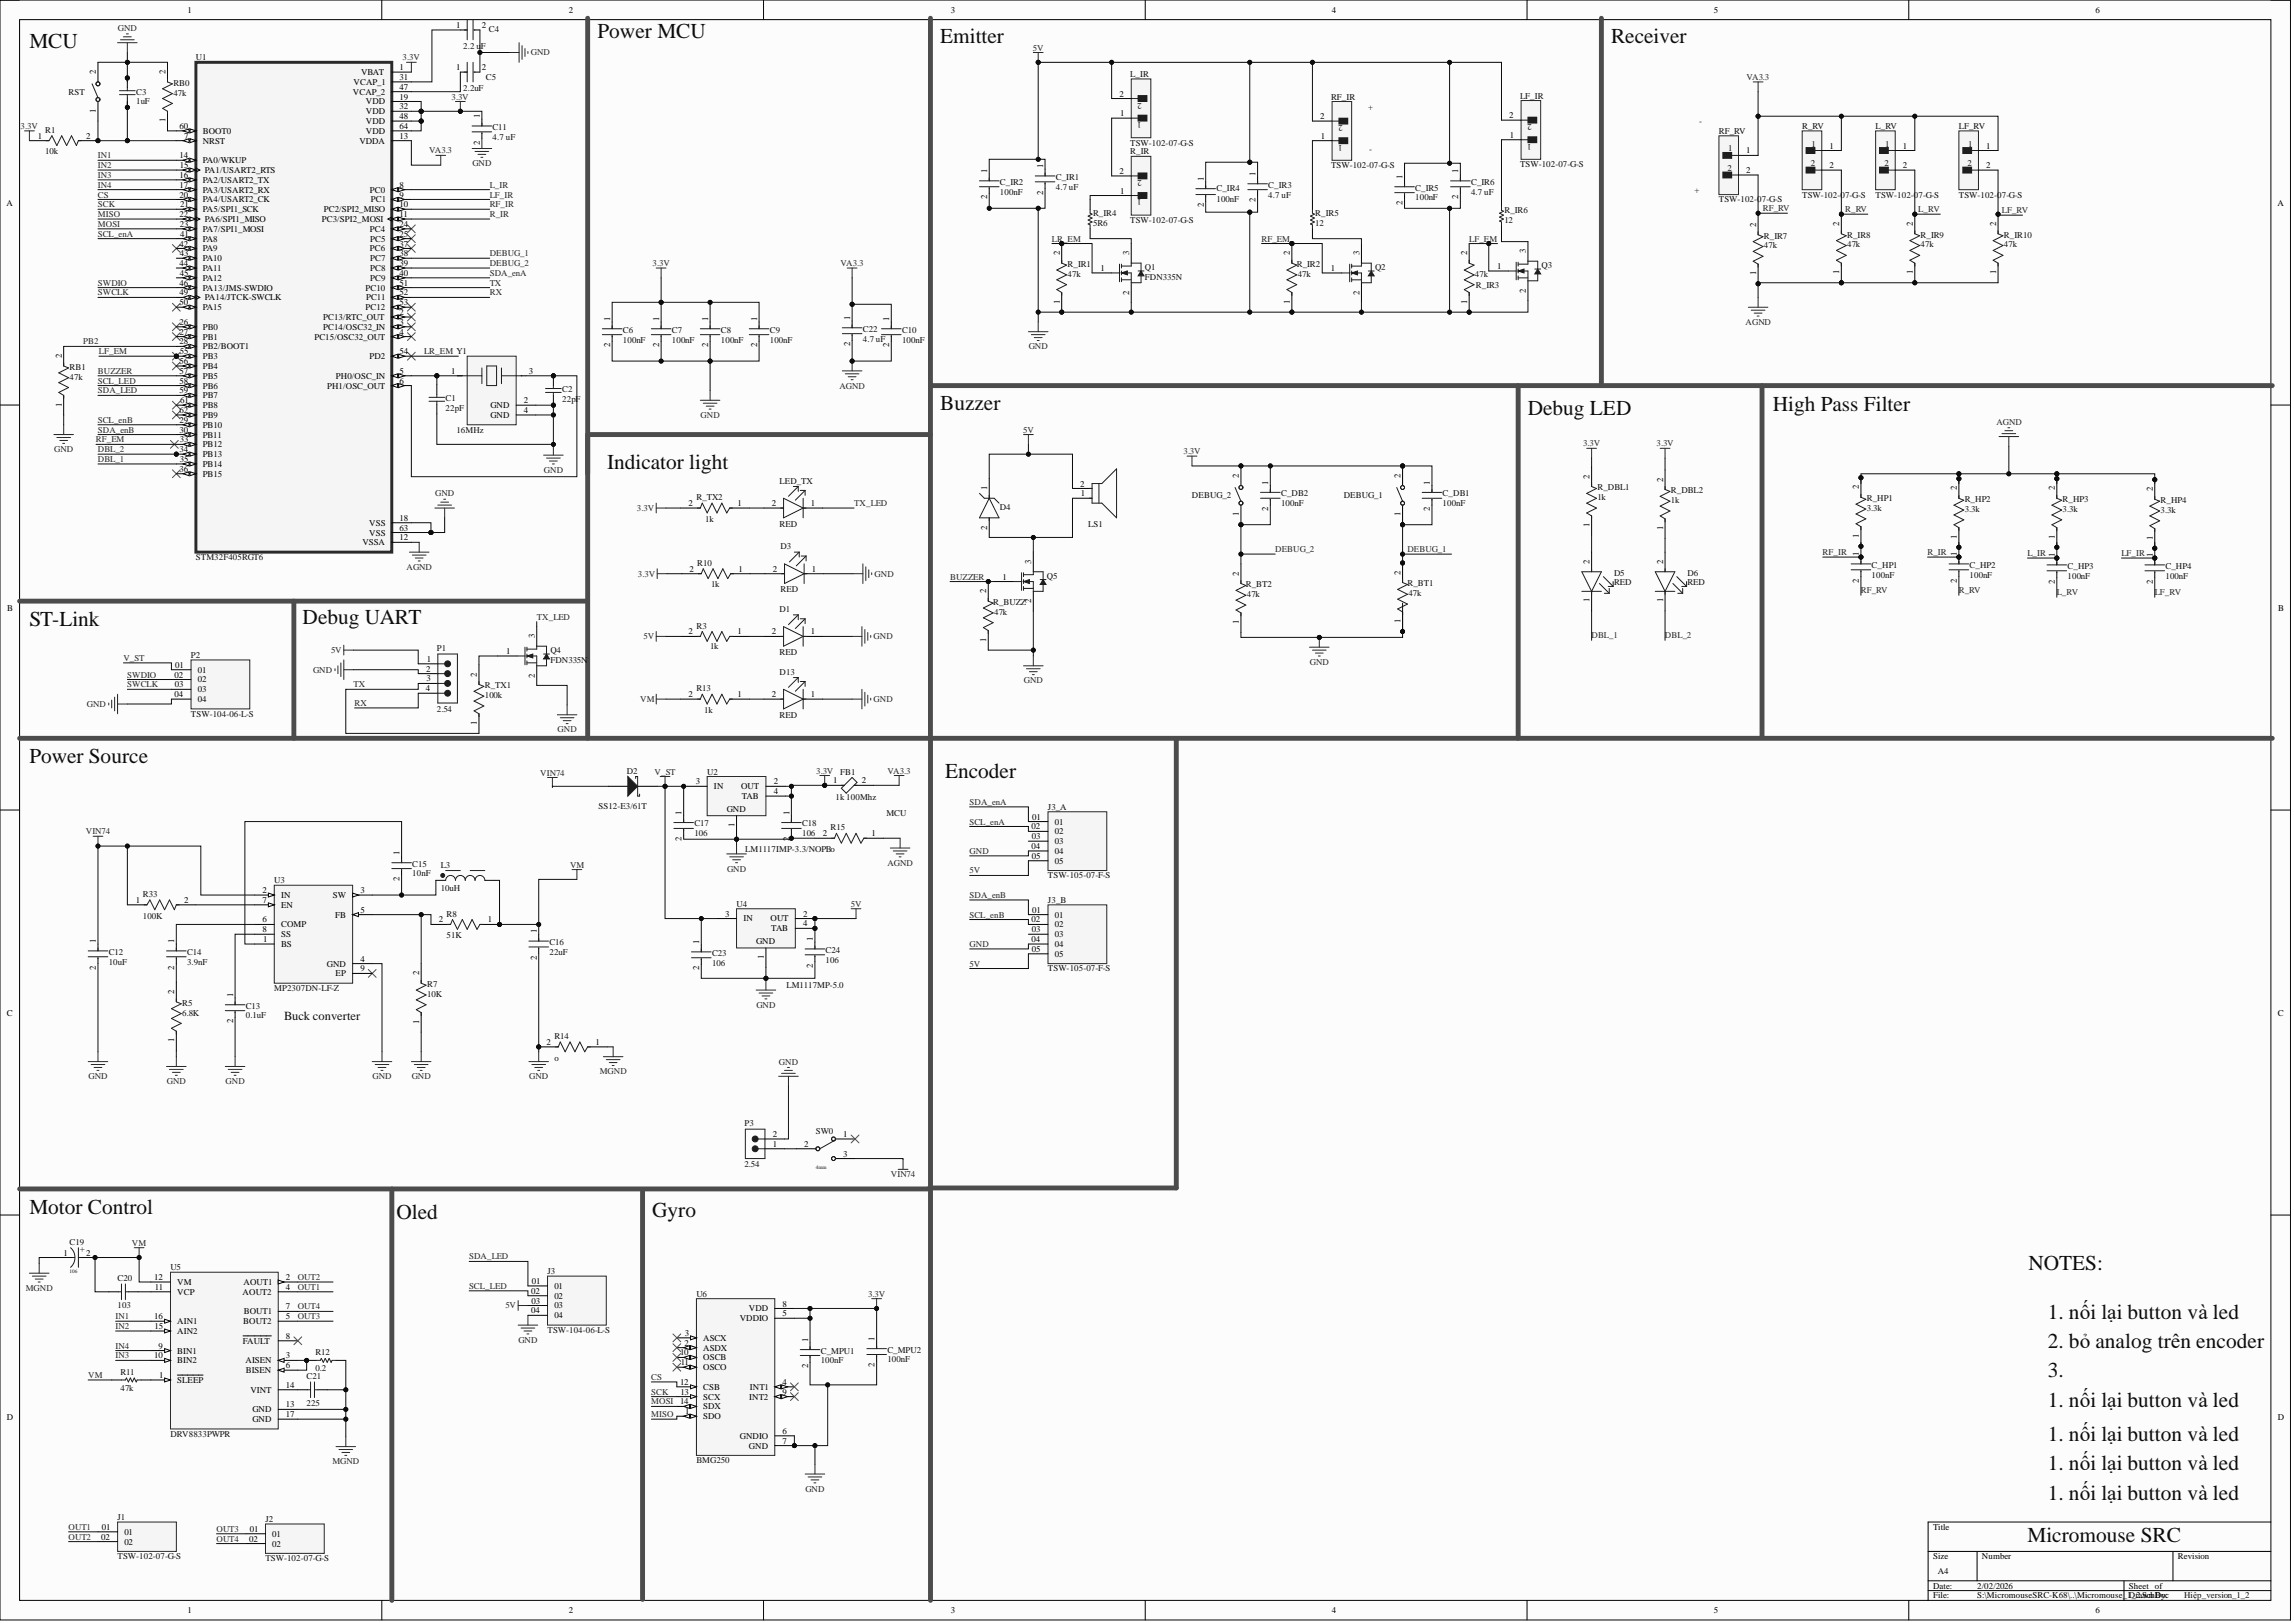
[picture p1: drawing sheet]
<svg xmlns="http://www.w3.org/2000/svg" width="594mm" height="420mm" viewBox="0 0 594 420" stroke-linecap="round" stroke-linejoin="round" font-family="sans-serif">
<defs><g id="words">
<g font-size="5.5" fill="#0e0e0e">
<text x="154.6" y="9.9">Power MCU</text>
<text x="243.3" y="11.2">Emitter</text>
<text x="417" y="11.2">Receiver</text>
<text x="7.6" y="12.4">MCU</text>
<text x="243.3" y="106.3">Buzzer</text>
<text x="395.4" y="107.5">Debug LED</text>
<text x="458.8" y="106.5">High Pass Filter</text>
<text x="157.2" y="121.5">Indicator light</text>
<text x="78.3" y="161.5">Debug UART</text>
<text x="7.6" y="162">ST-Link</text>
<text x="7.6" y="197.6">Power Source</text>
<text x="244.6" y="201.4">Encoder</text>
<text x="7.6" y="314.2">Motor Control</text>
<text x="102.7" y="315.5">Oled</text>
<text x="168.8" y="315">Gyro</text>
<text x="525" y="328.7">NOTES:</text>
<text x="530" y="341.4">1. nối lại button và led</text>
<text x="530" y="349">2. bỏ analog trên encoder</text>
<text x="530" y="356.6">3.</text>
<text x="530" y="364.2">1. nối lại button và led</text>
<text x="530" y="373.1">1. nối lại button và led</text>
<text x="530" y="380.7">1. nối lại button và led</text>
<text x="530" y="388.3">1. nối lại button và led</text>
<text x="524.7" y="399.2">Micromouse SRC</text>
</g>
<text font-size="3.2" fill="#0e0e0e" x="73.5" y="264">Buck converter</text>
<g font-size="2.3">
<text x="48.5" y="3.3">1</text>
<text x="147.2" y="3.3">2</text>
<text x="246" y="3.3">3</text>
<text x="344.7" y="3.3">4</text>
<text x="443.6" y="3.3">5</text>
<text x="542.4" y="3.3">6</text>
<text x="118" y="7.3">1</text>
<text x="124.7" y="7.3">2</text>
<text x="24.8" y="19.2" transform="rotate(-90 24.8 19.2)">2</text>
<text x="42.8" y="19.2" transform="rotate(-90 42.8 19.2)">2</text>
<text x="91.5" y="22">VCAP_1</text>
<text x="93.5" y="19.4">VBAT</text>
<text x="103.4" y="18.2">1</text>
<text x="103.4" y="20.7">31</text>
<text x="103.4" y="23.2">47</text>
<text x="118" y="18.2">1</text>
<text x="124.7" y="18.2">2</text>
<text x="24.8" y="29.2" transform="rotate(-90 24.8 29.2)">1</text>
<text x="91.3" y="24.5">VCAP_2</text>
<text x="94.7" y="27">VDD</text>
<text x="94.7" y="29.6">VDD</text>
<text x="103.4" y="25.8">19</text>
<text x="103.4" y="28.3">32</text>
<text x="289.7" y="25">2</text>
<text x="9.8" y="35.9">1</text>
<text x="22.3" y="35.9">2</text>
<text x="42.8" y="31.7" transform="rotate(-90 42.8 31.7)">1</text>
<text x="46.5" y="33.4">60</text>
<text x="47.7" y="35.9">7</text>
<text x="52.5" y="34.7">BOOT0</text>
<text x="94.7" y="32.1">VDD</text>
<text x="94.7" y="34.7">VDD</text>
<text x="103.4" y="30.8">48</text>
<text x="103.4" y="33.4">64</text>
<text x="103.4" y="35.9">13</text>
<text x="124.2" y="30.6" transform="rotate(-90 124.2 30.6)">1</text>
<text x="289.9" y="30.1">1</text>
<text x="341.7" y="30.8">2</text>
<text x="341.9" y="35.9">1</text>
<text x="390.6" y="30.6">2</text>
<text x="390.8" y="35.7">1</text>
<text x="46.5" y="41">14</text>
<text x="52.5" y="37.2">NRST</text>
<text x="93" y="37.2">VDDA</text>
<text x="124.2" y="37.4" transform="rotate(-90 124.2 37.4)">2</text>
<text x="452" y="39.7">1</text>
<text x="473.5" y="38.5">1</text>
<text x="492.5" y="38.5">1</text>
<text x="514.1" y="38.5">1</text>
<text x="46.5" y="46.1">16</text>
<text x="46.6" y="43.5">15</text>
<text x="52.5" y="42.3">PA0/WKUP</text>
<text x="52.5" y="47.3">PA2/USART2_TX</text>
<text x="53" y="44.8">PA1/USART2_RTS</text>
<text x="255.5" y="44.8" transform="rotate(-90 255.5 44.8)">1</text>
<text x="270" y="43.5" transform="rotate(-90 270 43.5)">1</text>
<text x="289.7" y="45">2</text>
<text x="311.5" y="46.8" transform="rotate(-90 311.5 46.8)">1</text>
<text x="325" y="45.6" transform="rotate(-90 325 45.6)">1</text>
<text x="363" y="46.3" transform="rotate(-90 363 46.3)">1</text>
<text x="377.4" y="44.8" transform="rotate(-90 377.4 44.8)">1</text>
<text x="452" y="44.8">2</text>
<text x="473.5" y="43.5">2</text>
<text x="492.5" y="43.5">2</text>
<text x="514.1" y="43.5">2</text>
<text x="1.7" y="53.2">A</text>
<text x="46.5" y="48.6">17</text>
<text x="46.5" y="51.1">20</text>
<text x="46.6" y="53.7">21</text>
<text x="52.5" y="49.9">PA3/USART2_RX</text>
<text x="52.5" y="52.4">PA4/USART2_CK</text>
<text x="95.7" y="49.9">PC0</text>
<text x="96" y="52.4">PC1</text>
<text x="103.4" y="48.6">8</text>
<text x="103.4" y="51.1">9</text>
<text x="103.4" y="53.7">10</text>
<text x="255.5" y="51.6" transform="rotate(-90 255.5 51.6)">2</text>
<text x="270" y="50.4" transform="rotate(-90 270 50.4)">2</text>
<text x="289.9" y="50.1">1</text>
<text x="311.5" y="53.7" transform="rotate(-90 311.5 53.7)">2</text>
<text x="325" y="52.4" transform="rotate(-90 325 52.4)">2</text>
<text x="363" y="53.2" transform="rotate(-90 363 53.2)">2</text>
<text x="377.4" y="51.6" transform="rotate(-90 377.4 51.6)">2</text>
<text x="589.4" y="53.2">A</text>
<text x="46.5" y="56.2">22</text>
<text x="46.6" y="58.7">23</text>
<text x="52.5" y="54.9">PA5/SPI1_SCK</text>
<text x="53" y="57.5">PA6/SPI1_MISO</text>
<text x="83.3" y="57.5">PC3/SPI2_MOSI</text>
<text x="83.8" y="54.9">PC2/SPI2_MISO</text>
<text x="103.4" y="56.2">11</text>
<text x="103.4" y="58.7">24</text>
<text x="454.5" y="58.7" transform="rotate(-90 454.5 58.7)">2</text>
<text x="476" y="58.5" transform="rotate(-90 476 58.5)">2</text>
<text x="495.1" y="58.5" transform="rotate(-90 495.1 58.5)">2</text>
<text x="516.6" y="58.5" transform="rotate(-90 516.6 58.5)">2</text>
<text x="46.5" y="63.8">42</text>
<text x="46.6" y="61.3">41</text>
<text x="52.5" y="60">PA7/SPI1_MOSI</text>
<text x="52.5" y="62.5">PA8</text>
<text x="52.5" y="65.1">PA9</text>
<text x="95.7" y="60">PC4</text>
<text x="95.7" y="65.1">PC6</text>
<text x="95.8" y="62.5">PC5</text>
<text x="103.4" y="61.3">25</text>
<text x="103.4" y="63.8">37</text>
<text x="394.9" y="65.6" transform="rotate(-90 394.9 65.6)">3</text>
<text x="46.5" y="68.9">44</text>
<text x="46.6" y="66.4">43</text>
<text x="46.6" y="71.4">45</text>
<text x="52.5" y="67.6">PA10</text>
<text x="52.5" y="70.2">PA11</text>
<text x="95.8" y="67.6">PC7</text>
<text x="95.8" y="70.2">PC8</text>
<text x="103.4" y="66.4">38</text>
<text x="103.4" y="68.9">39</text>
<text x="103.4" y="71.4">40</text>
<text x="274.3" y="66.1" transform="rotate(-90 274.3 66.1)">2</text>
<text x="284.8" y="70.2">1</text>
<text x="292.3" y="66.1" transform="rotate(-90 292.3 66.1)">3</text>
<text x="333.8" y="66.1" transform="rotate(-90 333.8 66.1)">2</text>
<text x="344.4" y="70.2">1</text>
<text x="351.8" y="66.1" transform="rotate(-90 351.8 66.1)">3</text>
<text x="379.7" y="66.1" transform="rotate(-90 379.7 66.1)">2</text>
<text x="387.5" y="69.7">1</text>
<text x="454.5" y="71.3" transform="rotate(-90 454.5 71.3)">1</text>
<text x="476" y="71" transform="rotate(-90 476 71)">1</text>
<text x="495.1" y="71" transform="rotate(-90 495.1 71)">1</text>
<text x="516.6" y="71" transform="rotate(-90 516.6 71)">1</text>
<text x="46.5" y="74">46</text>
<text x="46.5" y="76.5">49</text>
<text x="52.5" y="72.7">PA12</text>
<text x="52.5" y="75.2">PA13/JMS-SWDIO</text>
<text x="53" y="77.8">PA14/JTCK-SWCLK</text>
<text x="94.6" y="75.2">PC10</text>
<text x="94.8" y="77.8">PC11</text>
<text x="95.8" y="72.7">PC9</text>
<text x="103.4" y="74">51</text>
<text x="103.4" y="76.5">52</text>
<text x="292.3" y="76.2" transform="rotate(-90 292.3 76.2)">2</text>
<text x="351.8" y="76.2" transform="rotate(-90 351.8 76.2)">2</text>
<text x="394.9" y="75.7" transform="rotate(-90 394.9 75.7)">2</text>
<text x="46.5" y="79">50</text>
<text x="52.5" y="80.3">PA15</text>
<text x="83.6" y="82.8">PC13/RTC_OUT</text>
<text x="94.6" y="80.3">PC12</text>
<text x="103.4" y="79">53</text>
<text x="103.4" y="81.6">2</text>
<text x="157.9" y="83.1" transform="rotate(-90 157.9 83.1)">1</text>
<text x="170.6" y="83.1" transform="rotate(-90 170.6 83.1)">1</text>
<text x="183.3" y="83.1" transform="rotate(-90 183.3 83.1)">1</text>
<text x="195.9" y="83.1" transform="rotate(-90 195.9 83.1)">1</text>
<text x="220" y="82.8" transform="rotate(-90 220 82.8)">1</text>
<text x="230.2" y="83.1" transform="rotate(-90 230.2 83.1)">1</text>
<text x="274.3" y="78.6" transform="rotate(-90 274.3 78.6)">1</text>
<text x="333.8" y="78.6" transform="rotate(-90 333.8 78.6)">1</text>
<text x="379.7" y="78.6" transform="rotate(-90 379.7 78.6)">1</text>
<text x="46.5" y="84.1">26</text>
<text x="46.5" y="86.6">27</text>
<text x="46.5" y="89.2">28</text>
<text x="52.5" y="85.4">PB0</text>
<text x="52.5" y="87.9">PB1</text>
<text x="81.4" y="87.9">PC15/OSC32_OUT</text>
<text x="83.6" y="85.4">PC14/OSC32_IN</text>
<text x="103.4" y="84.1">3</text>
<text x="103.4" y="86.6">4</text>
<text x="157.9" y="89.9" transform="rotate(-90 157.9 89.9)">2</text>
<text x="170.6" y="89.9" transform="rotate(-90 170.6 89.9)">2</text>
<text x="183.3" y="89.9" transform="rotate(-90 183.3 89.9)">2</text>
<text x="195.9" y="89.9" transform="rotate(-90 195.9 89.9)">2</text>
<text x="220" y="89.7" transform="rotate(-90 220 89.7)">2</text>
<text x="230.2" y="89.9" transform="rotate(-90 230.2 89.9)">2</text>
<text x="16" y="92.7" transform="rotate(-90 16 92.7)">2</text>
<text x="46.5" y="94.3">56</text>
<text x="46.6" y="91.7">55</text>
<text x="52.5" y="90.4">PB2/BOOT1</text>
<text x="52.5" y="93">PB3</text>
<text x="52.5" y="95.5">PB4</text>
<text x="95.6" y="93">PD2</text>
<text x="103.4" y="91.7">54</text>
<text x="46.5" y="96.8">57</text>
<text x="46.5" y="99.3">58</text>
<text x="46.5" y="101.9">59</text>
<text x="52.5" y="98.1">PB5</text>
<text x="52.5" y="100.6">PB6</text>
<text x="84.7" y="100.6">PH1/OSC_OUT</text>
<text x="86.9" y="98.1">PH0/OSC_IN</text>
<text x="103.4" y="96.8">5</text>
<text x="103.4" y="99.3">6</text>
<text x="116.8" y="96.8">1</text>
<text x="136.9" y="96.8">3</text>
<text x="16" y="105.2" transform="rotate(-90 16 105.2)">1</text>
<text x="46.5" y="106.9">62</text>
<text x="46.6" y="104.4">61</text>
<text x="52.5" y="103.1">PB7</text>
<text x="52.5" y="105.7">PB8</text>
<text x="126.9" y="105.7">GND</text>
<text x="135.6" y="104.4">2</text>
<text x="135.6" y="106.9">4</text>
<text x="46.5" y="109.5">29</text>
<text x="46.5" y="112">30</text>
<text x="52.5" y="108.2">PB9</text>
<text x="52.5" y="110.7">PB10</text>
<text x="52.5" y="113.3">PB11</text>
<text x="126.9" y="108.2">GND</text>
<text x="46.5" y="117.1">34</text>
<text x="46.6" y="114.5">33</text>
<text x="46.6" y="119.6">35</text>
<text x="52.5" y="115.8">PB12</text>
<text x="52.5" y="118.3">PB13</text>
<text x="46.5" y="122.1">36</text>
<text x="52.5" y="120.9">PB14</text>
<text x="52.5" y="123.4">PB15</text>
<text x="279.6" y="126">2</text>
<text x="320.7" y="123.7" transform="rotate(-90 320.7 123.7)">2</text>
<text x="328.3" y="125.4" transform="rotate(-90 328.3 125.4)">1</text>
<text x="362.5" y="123.7" transform="rotate(-90 362.5 123.7)">2</text>
<text x="370.1" y="125.4" transform="rotate(-90 370.1 125.4)">1</text>
<text x="411.4" y="123.9" transform="rotate(-90 411.4 123.9)">2</text>
<text x="430.4" y="124.7" transform="rotate(-90 430.4 124.7)">2</text>
<text x="178.2" y="131">2</text>
<text x="190.9" y="131">1</text>
<text x="199.7" y="131">2</text>
<text x="209.9" y="131">1</text>
<text x="255.5" y="127" transform="rotate(-90 255.5 127)">1</text>
<text x="279.8" y="128.5">1</text>
<text x="481.1" y="126.7" transform="rotate(-90 481.1 126.7)">2</text>
<text x="506.5" y="127" transform="rotate(-90 506.5 127)">2</text>
<text x="531.8" y="127" transform="rotate(-90 531.8 127)">2</text>
<text x="557.2" y="127.2" transform="rotate(-90 557.2 127.2)">2</text>
<text x="95.6" y="136.1">VSS</text>
<text x="103.4" y="134.8">18</text>
<text x="103.4" y="137.4">63</text>
<text x="255.5" y="137.1" transform="rotate(-90 255.5 137.1)">2</text>
<text x="320.7" y="133.6" transform="rotate(-90 320.7 133.6)">1</text>
<text x="328.3" y="132.3" transform="rotate(-90 328.3 132.3)">2</text>
<text x="362.5" y="133.6" transform="rotate(-90 362.5 133.6)">1</text>
<text x="370.1" y="132.3" transform="rotate(-90 370.1 132.3)">2</text>
<text x="411.4" y="136.4" transform="rotate(-90 411.4 136.4)">1</text>
<text x="430.4" y="137.2" transform="rotate(-90 430.4 137.2)">1</text>
<text x="93.8" y="141.2">VSSA</text>
<text x="95.6" y="138.6">VSS</text>
<text x="103.4" y="139.9">12</text>
<text x="481.1" y="144" transform="rotate(-90 481.1 144)">1</text>
<text x="481.1" y="139.2" transform="rotate(-90 481.1 139.2)">1</text>
<text x="506.5" y="144" transform="rotate(-90 506.5 144)">1</text>
<text x="506.5" y="139.5" transform="rotate(-90 506.5 139.5)">1</text>
<text x="531.8" y="139.5" transform="rotate(-90 531.8 139.5)">1</text>
<text x="557.2" y="139.7" transform="rotate(-90 557.2 139.7)">1</text>
<text x="178.5" y="148">2</text>
<text x="191.1" y="148">1</text>
<text x="200" y="148">2</text>
<text x="210.1" y="148">1</text>
<text x="266.9" y="146" transform="rotate(-90 266.9 146)">3</text>
<text x="320.7" y="149" transform="rotate(-90 320.7 149)">2</text>
<text x="362.5" y="148.8" transform="rotate(-90 362.5 148.8)">2</text>
<text x="411.4" y="146" transform="rotate(-90 411.4 146)">2</text>
<text x="430.4" y="146" transform="rotate(-90 430.4 146)">2</text>
<text x="531.8" y="144.2" transform="rotate(-90 531.8 144.2)">1</text>
<text x="557.2" y="144.2" transform="rotate(-90 557.2 144.2)">1</text>
<text x="255.3" y="153.6" transform="rotate(-90 255.3 153.6)">2</text>
<text x="259.5" y="150">1</text>
<text x="411.4" y="156" transform="rotate(-90 411.4 156)">1</text>
<text x="430.4" y="156" transform="rotate(-90 430.4 156)">1</text>
<text x="481.1" y="150.8" transform="rotate(-90 481.1 150.8)">2</text>
<text x="506.5" y="150.8" transform="rotate(-90 506.5 150.8)">2</text>
<text x="531.8" y="151.1" transform="rotate(-90 531.8 151.1)">2</text>
<text x="557.2" y="151.1" transform="rotate(-90 557.2 151.1)">2</text>
<text x="1.9" y="158.1">B</text>
<text x="266.9" y="156.1" transform="rotate(-90 266.9 156.1)">2</text>
<text x="320.7" y="161.5" transform="rotate(-90 320.7 161.5)">1</text>
<text x="362.5" y="161.3" transform="rotate(-90 362.5 161.3)">1</text>
<text x="589.6" y="158.1">B</text>
<text x="138.4" y="165.3" transform="rotate(-90 138.4 165.3)">3</text>
<text x="178.2" y="164.2">2</text>
<text x="190.9" y="164.2">1</text>
<text x="199.7" y="164.2">2</text>
<text x="209.9" y="164.2">1</text>
<text x="255.3" y="166.1" transform="rotate(-90 255.3 166.1)">1</text>
<text x="45.4" y="172.9">01</text>
<text x="110.3" y="173.9">2</text>
<text x="110.4" y="171.3">1</text>
<text x="131" y="169.3">1</text>
<text x="45.2" y="175.4">02</text>
<text x="45.3" y="177.9">03</text>
<text x="51.2" y="174.1">01</text>
<text x="51.2" y="176.7">02</text>
<text x="51.2" y="179.2">03</text>
<text x="110.2" y="179">4</text>
<text x="110.4" y="176.4">3</text>
<text x="123.4" y="175.2" transform="rotate(-90 123.4 175.2)">2</text>
<text x="138.4" y="175.4" transform="rotate(-90 138.4 175.4)">2</text>
<text x="45.2" y="180.5">04</text>
<text x="51.2" y="181.7">04</text>
<text x="178.2" y="180.5">2</text>
<text x="190.9" y="180.5">1</text>
<text x="199.7" y="180.5">2</text>
<text x="209.9" y="180.5">1</text>
<text x="123.4" y="187.7" transform="rotate(-90 123.4 187.7)">1</text>
<text x="180.1" y="203">3</text>
<text x="200.3" y="203">2</text>
<text x="215.6" y="202.8">1</text>
<text x="223.1" y="202.8">2</text>
<text x="184.8" y="204.3">IN</text>
<text x="191.8" y="204.3">OUT</text>
<text x="192" y="206.9">TAB</text>
<text x="200.3" y="205.6">4</text>
<text x="176.4" y="210.9" transform="rotate(-90 176.4 210.9)">1</text>
<text x="188.1" y="210.2">GND</text>
<text x="190.1" y="214" transform="rotate(-90 190.1 214)">1</text>
<text x="204.3" y="210.9" transform="rotate(-90 204.3 210.9)">1</text>
<text x="267" y="214.7">02</text>
<text x="267.2" y="212.2">01</text>
<text x="273" y="213.4">01</text>
<text x="273" y="216">02</text>
<text x="103.4" y="221.3" transform="rotate(-90 103.4 221.3)">1</text>
<text x="176.4" y="217.8" transform="rotate(-90 176.4 217.8)">2</text>
<text x="204.3" y="217.8" transform="rotate(-90 204.3 217.8)">2</text>
<text x="212.9" y="216.5">2</text>
<text x="225.6" y="216.5">1</text>
<text x="267" y="219.8">04</text>
<text x="267.1" y="217.3">03</text>
<text x="273" y="218.5">03</text>
<text x="273" y="221.1">04</text>
<text x="267.1" y="222.3">05</text>
<text x="273" y="223.6">05</text>
<text x="35.1" y="233.7">1</text>
<text x="47.7" y="233.7">2</text>
<text x="67.9" y="231.2">2</text>
<text x="67.9" y="233.7">7</text>
<text x="72.8" y="232.5">IN</text>
<text x="86.1" y="232.5">SW</text>
<text x="93.3" y="231.2">3</text>
<text x="103.4" y="228.2" transform="rotate(-90 103.4 228.2)">2</text>
<text x="67.9" y="238.8">6</text>
<text x="72.8" y="235">EN</text>
<text x="86.8" y="237.5">FB</text>
<text x="93.3" y="236.3">5</text>
<text x="113.6" y="238.8">2</text>
<text x="126.2" y="238.8">1</text>
<text x="187.7" y="237.3">3</text>
<text x="192.4" y="238.6">IN</text>
<text x="199.4" y="238.6">OUT</text>
<text x="207.9" y="237.3">2</text>
<text x="207.9" y="239.8">4</text>
<text x="267" y="238.8">02</text>
<text x="267.2" y="236.3">01</text>
<text x="273" y="237.5">01</text>
<text x="24.8" y="244.1" transform="rotate(-90 24.8 244.1)">1</text>
<text x="45.1" y="244.1" transform="rotate(-90 45.1 244.1)">1</text>
<text x="67.9" y="241.3">8</text>
<text x="68.1" y="243.9">1</text>
<text x="72.8" y="240.1">COMP</text>
<text x="72.8" y="242.6">SS</text>
<text x="72.8" y="245.1">BS</text>
<text x="138.9" y="241.6" transform="rotate(-90 138.9 241.6)">1</text>
<text x="181" y="244.4" transform="rotate(-90 181 244.4)">1</text>
<text x="195.7" y="244.4">GND</text>
<text x="199.6" y="241.1">TAB</text>
<text x="210.4" y="243.6" transform="rotate(-90 210.4 243.6)">1</text>
<text x="267" y="243.9">04</text>
<text x="267.1" y="241.3">03</text>
<text x="273" y="240.1">02</text>
<text x="273" y="242.6">03</text>
<text x="273" y="245.1">04</text>
<text x="24.8" y="251" transform="rotate(-90 24.8 251)">2</text>
<text x="45.1" y="251" transform="rotate(-90 45.1 251)">2</text>
<text x="84.6" y="250.2">GND</text>
<text x="93.3" y="249">4</text>
<text x="93.3" y="251.5">9</text>
<text x="138.9" y="248.4" transform="rotate(-90 138.9 248.4)">2</text>
<text x="181" y="251.2" transform="rotate(-90 181 251.2)">2</text>
<text x="197.7" y="248.3" transform="rotate(-90 197.7 248.3)">1</text>
<text x="210.4" y="250.5" transform="rotate(-90 210.4 250.5)">2</text>
<text x="267.1" y="246.4">05</text>
<text x="273" y="247.7">05</text>
<text x="45.1" y="257.3" transform="rotate(-90 45.1 257.3)">2</text>
<text x="86.9" y="252.8">EP</text>
<text x="108.5" y="252.5" transform="rotate(-90 108.5 252.5)">2</text>
<text x="1.8" y="262.9">C</text>
<text x="60.3" y="258.1" transform="rotate(-90 60.3 258.1)">1</text>
<text x="589.5" y="262.9">C</text>
<text x="45.1" y="269.8" transform="rotate(-90 45.1 269.8)">1</text>
<text x="60.3" y="264.9" transform="rotate(-90 60.3 264.9)">2</text>
<text x="108.5" y="265" transform="rotate(-90 108.5 265)">1</text>
<text x="141.4" y="270.5">2</text>
<text x="154.1" y="270.5">1</text>
<text x="200" y="294.3">2</text>
<text x="200" y="296.9">1</text>
<text x="208.1" y="296.9">2</text>
<text x="218.3" y="294.3">1</text>
<text x="218.3" y="299.4">3</text>
<text x="16.4" y="325">1</text>
<text x="22.3" y="325">2</text>
<text x="39.9" y="331.4">12</text>
<text x="40.1" y="333.9">11</text>
<text x="45.9" y="335.2">VCP</text>
<text x="45.9" y="332.6">VM</text>
<text x="62.8" y="335.2">AOUT2</text>
<text x="63" y="332.6">AOUT1</text>
<text x="74" y="331.4">2</text>
<text x="74" y="333.9">4</text>
<text x="137.5" y="334.9">02</text>
<text x="137.6" y="332.4">01</text>
<text x="143.5" y="333.7">01</text>
<text x="39.9" y="341.5">16</text>
<text x="63.1" y="340.3">BOUT1</text>
<text x="74" y="339">7</text>
<text x="74" y="341.5">5</text>
<text x="137.5" y="340">04</text>
<text x="137.6" y="337.5">03</text>
<text x="143.5" y="336.2">02</text>
<text x="143.5" y="338.7">03</text>
<text x="143.5" y="341.3">04</text>
<text x="193.8" y="339.5">VDD</text>
<text x="202.5" y="338.2">8</text>
<text x="202.5" y="340.8">5</text>
<text x="40" y="344.1">15</text>
<text x="45.9" y="342.8">AIN1</text>
<text x="45.9" y="345.3">AIN2</text>
<text x="62.9" y="347.9">FAULT</text>
<text x="62.9" y="342.8">BOUT2</text>
<text x="74" y="346.6">8</text>
<text x="177.3" y="345.8">3</text>
<text x="182" y="347.1">ASCX</text>
<text x="191.5" y="342">VDDIO</text>
<text x="209.1" y="347.4" transform="rotate(-90 209.1 347.4)">1</text>
<text x="226.4" y="347.1" transform="rotate(-90 226.4 347.1)">1</text>
<text x="39.9" y="351.7">10</text>
<text x="41.1" y="349.1">9</text>
<text x="45.9" y="350.4">BIN1</text>
<text x="45.9" y="352.9">BIN2</text>
<text x="63.5" y="352.9">AISEN</text>
<text x="74" y="351.7">3</text>
<text x="176" y="350.9">10</text>
<text x="176.2" y="353.4">11</text>
<text x="177.2" y="348.4">2</text>
<text x="182" y="349.6">ASDX</text>
<text x="182" y="352.2">OSCB</text>
<text x="226.4" y="353.9" transform="rotate(-90 226.4 353.9)">2</text>
<text x="41.2" y="356.7">1</text>
<text x="45.9" y="358">SLEEP</text>
<text x="63.6" y="355.5">BISEN</text>
<text x="74" y="359.3">14</text>
<text x="74" y="354.2">6</text>
<text x="176" y="358.5">12</text>
<text x="182" y="354.7">OSCO</text>
<text x="182" y="359.8">CSB</text>
<text x="194.1" y="359.8">INT1</text>
<text x="202.5" y="358.5">4</text>
<text x="209.1" y="354.2" transform="rotate(-90 209.1 354.2)">2</text>
<text x="64.8" y="360.5">VINT</text>
<text x="65.3" y="365.6">GND</text>
<text x="74" y="364.3">13</text>
<text x="176" y="363.6">14</text>
<text x="176.1" y="361">13</text>
<text x="182" y="362.3">SCX</text>
<text x="182" y="364.9">SDX</text>
<text x="193.9" y="362.3">INT2</text>
<text x="202.5" y="361">9</text>
<text x="1.8" y="367.7">D</text>
<text x="65.3" y="368.2">GND</text>
<text x="74" y="366.9">17</text>
<text x="177.4" y="366.1">1</text>
<text x="182" y="367.4">SDO</text>
<text x="202.5" y="371.2">6</text>
<text x="589.5" y="367.7">D</text>
<text x="191.5" y="372.5">GNDIO</text>
<text x="193.8" y="375">GND</text>
<text x="202.5" y="373.7">7</text>
<text x="26.2" y="398.6">02</text>
<text x="26.4" y="396">01</text>
<text x="32.2" y="397.3">01</text>
<text x="32.2" y="399.9">02</text>
<text x="64.5" y="399.1">02</text>
<text x="64.6" y="396.6">01</text>
<text x="70.5" y="397.8">01</text>
<text x="70.5" y="400.4">02</text>
<text x="500.3" y="396">Title</text>
<text x="500.3" y="403.7">Size</text>
<text x="501.6" y="407.5">A4</text>
<text x="513" y="403.7">Number</text>
<text x="563.7" y="403.7">Revision</text>
<text x="500.3" y="411.3">Date:</text>
<text x="500.3" y="413.8">File:</text>
<text x="511.7" y="411.3">2/02/2026</text>
<text x="511.7" y="413.8">S:\MicromouseSRC-K68\..\Micromouse_1D_rawn By:</text>
<text x="551" y="411.3">Sheet of</text>
<text x="552.9" y="413.8">2.SchDoc</text>
<text x="48.5" y="417.6">1</text>
<text x="147.2" y="417.6">2</text>
<text x="246" y="417.6">3</text>
<text x="344.7" y="417.6">4</text>
<text x="443.6" y="417.6">5</text>
<text x="542.4" y="417.6">6</text>
</g>
<g font-size="2.3" fill="#262626">
<text x="30.5" y="8">GND</text>
<text x="104.2" y="15.6">3.3V</text>
<text x="137.4" y="14.4">GND</text>
<text x="267.3" y="13.1">5V</text>
<text x="452" y="20.7">VA3.3</text>
<text x="116.9" y="25.8">3.3V</text>
<text x="5.3" y="33.4">3.3V</text>
<text x="25.3" y="41">IN1</text>
<text x="111.1" y="39.7">VA3.3</text>
<text x="25.3" y="43.5">IN2</text>
<text x="25.3" y="46.1">IN3</text>
<text x="122.3" y="43">GND</text>
<text x="25.3" y="48.6">IN4</text>
<text x="25.3" y="51.1">CS</text>
<text x="25.3" y="53.7">SCK</text>
<text x="126.7" y="48.6">L_IR</text>
<text x="126.7" y="51.1">LF_IR</text>
<text x="126.7" y="53.7">RF_IR</text>
<text x="25.3" y="56.2">MISO</text>
<text x="25.3" y="58.7">MOSI</text>
<text x="126.7" y="56.2">R_IR</text>
<text x="456.3" y="54.7">RF_RV</text>
<text x="477.6" y="54.9">R_RV</text>
<text x="496.5" y="54.9">L_RV</text>
<text x="518.1" y="55.2">LF_RV</text>
<text x="25.3" y="61.3">SCL_enA</text>
<text x="272.2" y="62.5">LR_EM</text>
<text x="326.5" y="62.5">RF_EM</text>
<text x="380.2" y="62.5">LF_EM</text>
<text x="126.7" y="71.4">SDA_enA</text>
<text x="126.7" y="66.4">DEBUG_1</text>
<text x="126.7" y="68.9">DEBUG_2</text>
<text x="168.9" y="68.9">3.3V</text>
<text x="217.6" y="68.9">VA3.3</text>
<text x="25.3" y="74">SWDIO</text>
<text x="25.3" y="76.5">SWCLK</text>
<text x="126.7" y="74">TX</text>
<text x="126.7" y="76.5">RX</text>
<text x="21.5" y="89.2">PB2</text>
<text x="451.8" y="84.1">AGND</text>
<text x="25.6" y="91.7">LF_EM</text>
<text x="109.8" y="91.7">LR_EM Y1</text>
<text x="266.2" y="90.4">GND</text>
<text x="25.3" y="96.8">BUZZER</text>
<text x="25.3" y="99.3">SCL_LED</text>
<text x="25.3" y="101.9">SDA_LED</text>
<text x="217.2" y="100.6">AGND</text>
<text x="25.3" y="109.5">SCL_enB</text>
<text x="25.3" y="112">SDA_enB</text>
<text x="181.3" y="108.2">GND</text>
<text x="264.8" y="112">5V</text>
<text x="516.7" y="110">AGND</text>
<text x="14" y="117.1">GND</text>
<text x="24.8" y="114.5">RF_EM</text>
<text x="25.3" y="117.1">DBL_2</text>
<text x="25.3" y="119.6">DBL_1</text>
<text x="306.3" y="117.6">3.3V</text>
<text x="409.7" y="115.6">3.3V</text>
<text x="428.7" y="115.6">3.3V</text>
<text x="140.8" y="122.4">GND</text>
<text x="112.6" y="128.5">GND</text>
<text x="221" y="131">TX_LED</text>
<text x="164.8" y="132.3">3.3V</text>
<text x="330" y="142.9">DEBUG_2</text>
<text x="364.3" y="142.9">DEBUG_1</text>
<text x="471.7" y="143.7">RF_IR</text>
<text x="498.9" y="143.7">R_IR</text>
<text x="524.7" y="144">L_IR</text>
<text x="549" y="144">LF_IR</text>
<text x="105.2" y="147.5">AGND</text>
<text x="165.1" y="149.3">3.3V</text>
<text x="226.4" y="149.3">GND</text>
<text x="245.9" y="150">BUZZER</text>
<text x="481.6" y="153.6">RF_RV</text>
<text x="507" y="153.6">R_RV</text>
<text x="532.3" y="154.1">L_RV</text>
<text x="557.7" y="154.1">LF_RV</text>
<text x="138.9" y="160.4">TX_LED</text>
<text x="166.5" y="165.5">5V</text>
<text x="226.1" y="165.5">GND</text>
<text x="411.9" y="165.3">DBL_1</text>
<text x="430.9" y="165.3">DBL_2</text>
<text x="31.9" y="171.1">V_ST</text>
<text x="85.7" y="169.1">5V</text>
<text x="339" y="172.1">GND</text>
<text x="33" y="175.4">SWDIO</text>
<text x="33" y="177.9">SWCLK</text>
<text x="81" y="174.1">GND</text>
<text x="91.5" y="177.9">TX</text>
<text x="265" y="176.9">GND</text>
<text x="22.5" y="183">GND</text>
<text x="91.8" y="182.8">RX</text>
<text x="165.7" y="181.7">VM</text>
<text x="226.1" y="181.7">GND</text>
<text x="144.3" y="189.6">GND</text>
<text x="139.8" y="200.8">VIN74</text>
<text x="169.4" y="200.5">V_ST</text>
<text x="211.2" y="200.3">3.3V</text>
<text x="229.7" y="200.3">VA3.3</text>
<text x="250.9" y="208.4">SDA_enA</text>
<text x="22.2" y="216">VIN74</text>
<text x="250.9" y="213.4">SCL_enA</text>
<text x="250.9" y="221.1">GND</text>
<text x="147.5" y="224.6">VM</text>
<text x="188.2" y="225.6">GND</text>
<text x="229.7" y="224.1">AGND</text>
<text x="250.9" y="226.1">5V</text>
<text x="250.9" y="232.5">SDA_enB</text>
<text x="220.2" y="234.8">5V</text>
<text x="250.9" y="237.5">SCL_enB</text>
<text x="250.9" y="245.1">GND</text>
<text x="250.9" y="250.2">5V</text>
<text x="195.8" y="260.9">GND</text>
<text x="201.6" y="275.6">GND</text>
<text x="22.9" y="279.4">GND</text>
<text x="43.2" y="280.7">GND</text>
<text x="58.4" y="280.7">GND</text>
<text x="96.4" y="279.4">GND</text>
<text x="106.5" y="279.4">GND</text>
<text x="137" y="279.4">GND</text>
<text x="155.2" y="278.1">MGND</text>
<text x="230.6" y="304.7">VIN74</text>
<text x="34.1" y="322.5">VM</text>
<text x="121.4" y="326.1">SDA_LED</text>
<text x="6.7" y="334.2">MGND</text>
<text x="77.1" y="331.4">OUT2</text>
<text x="77.1" y="333.9">OUT1</text>
<text x="121.4" y="333.7">SCL_LED</text>
<text x="224.7" y="335.7">3.3V</text>
<text x="29.9" y="341.5">IN1</text>
<text x="77.1" y="339">OUT4</text>
<text x="77.1" y="341.5">OUT3</text>
<text x="130.8" y="338.7">5V</text>
<text x="29.9" y="344.1">IN2</text>
<text x="134.2" y="347.6">GND</text>
<text x="29.9" y="349.1">IN4</text>
<text x="29.9" y="351.7">IN3</text>
<text x="22.8" y="356.7">VM</text>
<text x="168.6" y="357.2">CS</text>
<text x="168.6" y="361">SCK</text>
<text x="168.6" y="363.6">MOSI</text>
<text x="168.6" y="366.9">MISO</text>
<text x="86" y="379.1">MGND</text>
<text x="208.4" y="386.2">GND</text>
<text x="17.7" y="396">OUT1</text>
<text x="17.7" y="398.6">OUT2</text>
<text x="56" y="396.6">OUT3</text>
<text x="56" y="399.1">OUT4</text>
</g>
<g font-size="2.3" fill="#0e0e0e">
<text x="126.5" y="8.3">C4</text>
<text x="50.7" y="15.6">U1</text>
<text x="119.9" y="12.6">2.2 u</text>
<text x="124.5" y="12.6">F</text>
<text x="44.9" y="22.2">RB0</text>
<text x="119.9" y="23.5">2.2uF</text>
<text x="125.7" y="20.7">C5</text>
<text x="292.5" y="19.9">L_IR</text>
<text x="17.7" y="24.5">RST</text>
<text x="35.2" y="24.5">C3</text>
<text x="35.2" y="27">1uF</text>
<text x="44.9" y="24.8">47k</text>
<text x="295.6" y="26.5" transform="rotate(-180 295.6 26.5)">2</text>
<text x="344.5" y="25.8">RF_IR</text>
<text x="354.1" y="28.6">+</text>
<text x="393.4" y="25.5">LF_IR</text>
<text x="11.7" y="34.4">R1</text>
<text x="127.5" y="33.6">C11</text>
<text x="295.5" y="31.6" transform="rotate(-180 295.5 31.6)">1</text>
<text x="347.5" y="32.4" transform="rotate(-180 347.5 32.4)">2</text>
<text x="396.4" y="32.1" transform="rotate(-180 396.4 32.1)">2</text>
<text x="439.8" y="32.1">-</text>
<text x="444.9" y="34.7">RF_RV</text>
<text x="466.4" y="33.4">R_RV</text>
<text x="485.4" y="33.4">L_RV</text>
<text x="507" y="33.4">LF_RV</text>
<text x="11.7" y="40">10k</text>
<text x="127.5" y="36.2">4.7 uF</text>
<text x="292.5" y="40">R_IR</text>
<text x="292.5" y="37.7">TSW-102-07-G-S</text>
<text x="347.4" y="37.4" transform="rotate(-180 347.4 37.4)">1</text>
<text x="354.4" y="39.5">-</text>
<text x="396.4" y="37.2" transform="rotate(-180 396.4 37.2)">1</text>
<text x="447.3" y="39.2">1</text>
<text x="468.9" y="37.9">1</text>
<text x="487.9" y="37.9">1</text>
<text x="509.4" y="37.9">1</text>
<text x="258.8" y="47.8">C_IR2</text>
<text x="273.3" y="46.6">C_IR1</text>
<text x="295.6" y="46.6" transform="rotate(-180 295.6 46.6)">2</text>
<text x="344.5" y="43.5">TSW-102-07-G-S</text>
<text x="380.7" y="47.8">C_IR6</text>
<text x="393.4" y="43.3">TSW-102-07-G-S</text>
<text x="447.1" y="44.3">2</text>
<text x="468.7" y="43">2</text>
<text x="487.7" y="43">2</text>
<text x="509.3" y="43">2</text>
<text x="258.8" y="50.4">100nF</text>
<text x="273.3" y="49.1">4.7 uF</text>
<text x="295.5" y="51.6" transform="rotate(-180 295.5 51.6)">1</text>
<text x="314.8" y="49.4">C_IR4</text>
<text x="314.8" y="52.4">100nF</text>
<text x="328.3" y="48.6">C_IR3</text>
<text x="328.3" y="51.1">4.7 uF</text>
<text x="366.3" y="49.4">C_IR5</text>
<text x="366.3" y="51.9">100nF</text>
<text x="380.7" y="50.4">4.7 uF</text>
<text x="438.5" y="49.9">+</text>
<text x="444.9" y="52.4">TSW-102-07-G-S</text>
<text x="466.4" y="51.1">TSW-102-07-G-S</text>
<text x="485.4" y="51.1">TSW-102-07-G-S</text>
<text x="507" y="51.1">TSW-102-07-G-S</text>
<text x="282.9" y="56">R_IR4</text>
<text x="282.9" y="58.5">5R6</text>
<text x="292.5" y="57.7">TSW-102-07-G-S</text>
<text x="340.4" y="56">R_IR5</text>
<text x="340.4" y="58.5">12</text>
<text x="389.4" y="55.2">R_IR6</text>
<text x="389.4" y="57.7">12</text>
<text x="456.5" y="61.8">R_IR7</text>
<text x="456.5" y="64.3">47k</text>
<text x="478.1" y="61.5">R_IR8</text>
<text x="478.1" y="64.1">47k</text>
<text x="497.1" y="61.5">R_IR9</text>
<text x="497.1" y="64.1">47k</text>
<text x="518.6" y="61.5">R_IR10</text>
<text x="518.6" y="64.1">47k</text>
<text x="276.3" y="69.1">R_IR1</text>
<text x="276.3" y="71.7">47k</text>
<text x="296.3" y="69.9">Q1</text>
<text x="335.6" y="69.1">R_IR2</text>
<text x="335.9" y="71.7">47k</text>
<text x="355.9" y="69.9">Q2</text>
<text x="381.7" y="71.7">47k</text>
<text x="399" y="69.4">Q3</text>
<text x="296.3" y="72.4">FDN335N</text>
<text x="382" y="74.5">R_IR3</text>
<text x="161.2" y="86.1">C6</text>
<text x="161.2" y="88.7">100nF</text>
<text x="173.9" y="86.1">C7</text>
<text x="173.9" y="88.7">100nF</text>
<text x="186.6" y="86.1">C8</text>
<text x="186.6" y="88.7">100nF</text>
<text x="199.2" y="86.1">C9</text>
<text x="199.2" y="88.7">100nF</text>
<text x="223.3" y="85.9">C22</text>
<text x="223.3" y="88.4">4.7 uF</text>
<text x="233.5" y="86.1">C10</text>
<text x="233.5" y="88.7">100nF</text>
<text x="18" y="95.8">RB1</text>
<text x="18" y="98.3">47k</text>
<text x="145.5" y="101.6">C2</text>
<text x="115.3" y="103.9">C1</text>
<text x="115.3" y="106.4">22pF</text>
<text x="145.5" y="104.1">22pF</text>
<text x="118.1" y="112">16MHz</text>
<text x="201.8" y="125.2">LED_TX</text>
<text x="180.2" y="129.5">R_TX2</text>
<text x="308.5" y="129">DEBUG_2</text>
<text x="331.6" y="128.5">C_DB2</text>
<text x="331.6" y="131">100nF</text>
<text x="347.8" y="129">DEBUG_1</text>
<text x="373.4" y="128.5">C_DB1</text>
<text x="373.4" y="131">100nF</text>
<text x="413.4" y="127">R_DBL1</text>
<text x="413.4" y="129.5">1k</text>
<text x="432.4" y="127.7">R_DBL2</text>
<text x="432.4" y="130.3">1k</text>
<text x="483.1" y="129.8">R_HP1</text>
<text x="508.5" y="130">R_HP2</text>
<text x="533.8" y="130">R_HP3</text>
<text x="559.2" y="130.3">R_HP4</text>
<text x="182.5" y="135.1">1k</text>
<text x="201.8" y="136.3">RED</text>
<text x="258.8" y="132">D4</text>
<text x="281.6" y="136.3">LS1</text>
<text x="483.1" y="132.3">3.3k</text>
<text x="508.5" y="132.5">3.3k</text>
<text x="533.8" y="132.5">3.3k</text>
<text x="559.2" y="132.8">3.3k</text>
<text x="202" y="142.2">D3</text>
<text x="50.7" y="145">STM32F405RGT6</text>
<text x="180.5" y="146.5">R10</text>
<text x="271" y="149.8">Q5</text>
<text x="417.7" y="149">D5</text>
<text x="436.8" y="149">D6</text>
<text x="484.4" y="147">C_HP1</text>
<text x="484.4" y="149.5">100nF</text>
<text x="509.8" y="147">C_HP2</text>
<text x="509.8" y="149.5">100nF</text>
<text x="535.1" y="147.3">C_HP3</text>
<text x="535.1" y="149.8">100nF</text>
<text x="560.5" y="147.3">C_HP4</text>
<text x="560.5" y="149.8">100nF</text>
<text x="184" y="152.1">1k</text>
<text x="202" y="153.3">RED</text>
<text x="322.4" y="152.1">R_BT2</text>
<text x="322.7" y="154.6">47k</text>
<text x="364.3" y="151.8">R_BT1</text>
<text x="364.5" y="154.4">47k</text>
<text x="417.7" y="151.6">RED</text>
<text x="436.8" y="151.6">RED</text>
<text x="201.8" y="158.4">D1</text>
<text x="257" y="156.6">R_BUZZ</text>
<text x="257.3" y="159.2">47k</text>
<text x="180.2" y="162.7">R3</text>
<text x="49.4" y="170.3">P2</text>
<text x="113.1" y="168.6">P1</text>
<text x="142.5" y="169.1">Q4</text>
<text x="142.5" y="171.6">FDN335N</text>
<text x="183.8" y="168.1">1k</text>
<text x="201.8" y="169.6">RED</text>
<text x="125.5" y="178.2">R_TX1</text>
<text x="180.2" y="179">R13</text>
<text x="201.8" y="174.6">D13</text>
<text x="49.4" y="185.6">TSW-104-06-L-S</text>
<text x="113.1" y="184.3">2.54</text>
<text x="125.5" y="180.7">100k</text>
<text x="182.3" y="184.5">1k</text>
<text x="201.8" y="185.8">RED</text>
<text x="162.2" y="200.3">D2</text>
<text x="183" y="200.5">U2</text>
<text x="217.5" y="200.5">FB1</text>
<text x="154.9" y="209.4">SS12-E3/61T</text>
<text x="216.2" y="207.1">1k 100Mhz</text>
<text x="271.2" y="209.6">J3_A</text>
<text x="179.7" y="214">C17</text>
<text x="207.6" y="214">C18</text>
<text x="215" y="215">R15</text>
<text x="229.4" y="211.2">MCU</text>
<text x="179.7" y="216.5">106</text>
<text x="192.9" y="220.5">LM1117IMP-3.3/NOPBo</text>
<text x="207.6" y="216.5">106</text>
<text x="106.7" y="224.4">C15</text>
<text x="106.7" y="226.9">10nF</text>
<text x="114.1" y="224.6">L3</text>
<text x="271.2" y="227.4">TSW-105-07-F-S</text>
<text x="37" y="232.2">R33</text>
<text x="71" y="228.7">U3</text>
<text x="114.1" y="230.7">10uH</text>
<text x="271.2" y="233.7">J3_B</text>
<text x="37" y="237.8">100K</text>
<text x="115.6" y="237.3">R8</text>
<text x="190.6" y="234.8">U4</text>
<text x="115.6" y="242.9">51K</text>
<text x="142.2" y="244.6">C16</text>
<text x="28.1" y="247.2">C12</text>
<text x="28.1" y="249.7">10uF</text>
<text x="48.4" y="247.2">C14</text>
<text x="48.4" y="249.7">3.9nF</text>
<text x="142.2" y="247.2">22uF</text>
<text x="184.3" y="247.4">C23</text>
<text x="184.3" y="250">106</text>
<text x="213.7" y="246.7">C24</text>
<text x="213.7" y="249.2">106</text>
<text x="271.2" y="251.5">TSW-105-07-F-S</text>
<text x="71" y="256.6">MP2307DN-LF-Z</text>
<text x="110.5" y="255.5">R7</text>
<text x="203.5" y="255.8">LM1117MP-5.0</text>
<text x="47.1" y="260.4">R5</text>
<text x="47.1" y="262.9">6.8K</text>
<text x="63.6" y="261.1">C13</text>
<text x="63.6" y="263.7">0.1uF</text>
<text x="110.5" y="258.1">10K</text>
<text x="143.5" y="269">R14</text>
<text x="143.5" y="274.6">o</text>
<text x="192.6" y="291.6">P3</text>
<text x="211.2" y="293.6">SW0</text>
<text x="192.6" y="302.2">2.54</text>
<text x="18" y="322.2">C19</text>
<text x="20.8" y="322.8" transform="rotate(90 20.8 322.8)">+</text>
<text x="44.1" y="328.8">U5</text>
<text x="141.7" y="329.9">J3</text>
<text x="30.4" y="331.6">C20</text>
<text x="180.2" y="335.7">U6</text>
<text x="30.4" y="338.7">103</text>
<text x="141.7" y="345.1">TSW-104-06-L-S</text>
<text x="81.6" y="350.9">R12</text>
<text x="212.4" y="350.4">C_MPU1</text>
<text x="212.4" y="352.9">100nF</text>
<text x="229.7" y="350.1">C_MPU2</text>
<text x="229.7" y="352.7">100nF</text>
<text x="31.2" y="356">R11</text>
<text x="79.3" y="357">C21</text>
<text x="81.6" y="355">0.2</text>
<text x="31.2" y="360">47k</text>
<text x="79.3" y="364.1">225</text>
<text x="44.1" y="372">DRV8833PWPR</text>
<text x="180.2" y="378.8">BMG250</text>
<text x="30.4" y="393.5">J1</text>
<text x="68.7" y="394">J2</text>
<text x="30.4" y="403.7">TSW-102-07-G-S</text>
<text x="68.7" y="404.2">TSW-102-07-G-S</text>
<text x="565.3" y="413.8">Hiệp_version_1_2</text>
</g>
<g font-size="1.4" fill="#0e0e0e">
<text x="211.2" y="302.7">4mm</text>
<text x="18" y="329.6">106</text>
</g>
</g></defs>
<path d="M0 0h592.8v419.4h-592.8z" fill-rule="evenodd" fill="#fcfcfc"/>
<path d="M0 0h592.8v419.4h-592.8z" fill="none" stroke="#000" stroke-width=".26"/>
<path d="M5.1 5.1h582.6v409.2h-582.6z" fill-rule="evenodd" fill="#fcfcfc"/>
<g fill="none" stroke="#000" stroke-width=".26">
<path d="M0 0h5.1M5.1 5.1h582.6v409.2h-582.6zM25.4 16.1v5.1M98.8 0v5.1M197.6 0v5.1M296.4 0v5.1M395.2 0v5.1M494 0v5.1M587.7 0h5.1v5.1M25.4 26.3v5M158.4 83.3v1.8M158.4 86.9v1.5"/>
<path d="M171.1 83.3v1.8M171.1 86.9v1.5M183.8 83.3v1.8M183.8 86.9v1.5M196.5 83.3v1.8M196.5 86.9v1.5M0 104.9h5.1M587.7 104.9h5.1M0 209.7h5.1M587.7 209.7h5.1M0 314.5h5.1M587.7 314.6h5.1"/>
<path d="M587.7 394h-88.7v20.3M98.8 414.3v5.1M197.6 414.3v5.1M296.4 414.3v5.1M395.2 414.3v5.1M494 414.3v5.1M499 401.6h88.7M499 409.2h88.7M499 411.8h88.7M511.7 401.6v7.6M549.7 409.2v5.1M562.4 401.6v7.6"/>
<path d="M592.8 414.3v5.1"/>
</g>
<g fill="none" stroke="#262626" stroke-width=".26">
<path d="M30.4 11.1h5.1M31.2 10.3h3.5M31.9 9.5h2.1M32.7 8.8h.5M33 11.1v2.5M117.9 26.3h2.5M119.1 26.3v2.5M140.7 117.8h5.1M141.4 118.6h3.6M142.2 119.3h2M143.2 115.3v2.5M181.3 103.6h5"/>
<path d="M182 104.4h3.6M182.8 105.1h2M183.5 105.9h.5M183.8 101.1v2.5M112.6 131.5h5M113.3 130.8h3.6M114.1 130h2M114.8 129.2h.5M115.1 131.5v2.6M143 120.1h.5"/>
</g>
<g fill="none" stroke="#1c1c1c" stroke-width=".26">
<path d="M23.8 21.7l1.6 3.6M155.9 85.1h5.1M155.9 86.6h5.1M158.4 84.3v.8M158.4 86.9v.2M168.6 85.1h5M168.6 86.6h5M171.1 84.3v.8M171.1 86.9v.2M181.3 85.1h5M181.3 86.6h5M183.8 84.3v.8"/>
<path d="M183.8 86.9v.2M193.9 85.1h5.1M193.9 86.6h5.1M196.5 84.3v.8M196.5 86.9v.2"/>
<circle cx="25.4" cy="21.7" r=".51"/>
<circle cx="25.4" cy="25.8" r=".51"/>
</g>
<circle cx="119.1" cy="28.8" r=".51" fill="#0e0e0e"/>
<circle cx="119.1" cy="28.8" r=".51" fill="none" stroke="#0e0e0e" stroke-width=".26"/>
<path d="M112.8 40.2h2.5M114.1 40.2v2.6M169.8 163.5v2.5M169.8 164.7h2.6M220.5 164.8h2.6M223.1 162.2v5.1M223.8 163v3.5M224.6 163.7v2.1M225.4 164.5v.5" fill="none" stroke="#262626" stroke-width=".26"/>
<path d="M152.1 4.7v186.4M240.8 4.7v186.4h-235.7M152.1 112.5h88.7" fill="none" stroke="#4c4c4c" stroke-width="1.3"/>
<g fill="none" stroke="#000" stroke-width=".26">
<path d="M197.7 164.8h5.1M207.9 164.8h5M33 234.2h5M45.6 234.2h5.1M103.9 221.6v1.7M103.9 225.1v1.5M25.4 244.4v1.8M25.4 247.9v1.6M45.6 244.4v1.8M45.6 247.9v1.6M45.6 254.3v5.1M60.8 258.3v1.8"/>
<path d="M109 249.5v5M139.4 241.9v1.7M139.4 245.4v1.5M45.6 267v5M60.8 261.9v1.5M109 262.1v5.1"/>
</g>
<g fill="none" stroke="#1c1c1c" stroke-width=".26">
<path d="M205.3 159.2h1.3M206.6 159.2l-2.5 2.5M206.6 159.2v1.2M202 164.8h.8M202.8 162.2l5.1 2.6-5.1 2.5zM207.1 160.2h1.3M207.9 162.2v5.1M207.9 164.8h.7M208.4 160.2l-2.6 2.5M208.4 160.2v1.3M37.3 234.2h.7l.8-1.2 1.3 2.5 1.2-2.5 1.3 2.5 1.3-2.5 1.2 2.5 .5-1.3h.8M101.4 223.3h5.1"/>
<path d="M101.4 224.9h5.1M103.9 222.6v.7M103.9 225.1v.3M22.8 246.2h5.1M22.8 247.7h5.1M25.4 245.4v.8M25.4 247.9v.3M43.1 246.2h5.1M43.1 247.7h5.1M45.6 245.4v.8M45.6 247.9v.3M45.6 258.6v.8l1.3 .5-2.5 1.2 2.5 1.3-2.5 1.3 2.5 1.2-2.5 1.3 1.2 .8v.7"/>
<path d="M60.8 259.4v.7M109 253.8v.7l1.3 .5-2.6 1.3 2.6 1.3-2.6 1.2 2.6 1.3-2.6 1.3 1.3 .7v.8M136.9 243.6h5.1M136.9 245.1h5.1M139.4 242.9v.7M139.4 245.4v.3M58.3 260.1h5.1M58.3 261.6h5.1M60.8 261.9v.2"/>
</g>
<circle cx="129.3" cy="239.3" r=".51" fill="#0e0e0e"/>
<circle cx="129.3" cy="239.3" r=".51" fill="none" stroke="#0e0e0e" stroke-width=".26"/>
<path d="M124.2 239.3h5.1" fill="none" stroke="#000" stroke-width=".26"/>
<circle cx="129.3" cy="239.3" r=".51" fill="#0e0e0e"/>
<circle cx="129.3" cy="239.3" r=".51" fill="none" stroke="#0e0e0e" stroke-width=".26"/>
<path d="M198 148.5h5.1M208.1 148.5h5.1M111.5 239.3h5.1" fill="none" stroke="#000" stroke-width=".26"/>
<path d="M202.3 148.5h.8M203.1 146l5 2.5-5 2.6zM205.6 142.9h1.3M206.9 142.9l-2.6 2.6M206.9 142.9v1.3M207.4 143.9h1.2M208.1 146v5.1M208.1 148.5h.8M208.6 143.9l-2.5 2.6M208.6 143.9v1.3M115.9 239.3h.7l.5-1.3 1.3 2.6 1.3-2.6 1.2 2.6 1.3-2.6 1.3 2.6 .7-1.3h.8" fill="none" stroke="#1c1c1c" stroke-width=".26"/>
<g fill="none" stroke="#262626" stroke-width=".26">
<path d="M13.9 112.5h5.1M14.7 113.3h3.6M15.5 114h2M16.2 114.8h.5M16.5 110v2.5M170.1 147.2v2.6M170.1 148.5h2.5M220.8 148.5h2.5M223.3 146v5.1M224.1 146.7v3.6M224.9 147.5v2M225.6 148.3v.5"/>
<path d="M190.6 218.5v2.6M188.1 221.1h5.1M188.9 221.8h3.5M189.6 222.6h2M190.4 223.3h.5M22.8 274.8h5.1M23.6 275.6h3.5M24.3 276.3h2.1M25.1 277.1h.5M25.4 272.3v2.5M43.1 276.1h5.1M43.9 276.9h3.5"/>
<path d="M44.6 277.6h2.1M45.4 278.4h.5M45.6 273.6v2.5M58.3 276.1h5.1M59.1 276.9h3.5M59.8 277.6h2.1M60.6 278.4h.5M60.8 273.6v2.5M96.3 274.8h5.1M97.1 275.6h3.5M97.9 276.3h2M98.6 277.1h.5"/>
<path d="M98.9 272.3v2.5M106.5 274.8h5M107.2 275.6h3.6M108 276.3h2M108.8 277.1h.5M109 272.3v2.5M136.9 274.8h5.1M137.7 275.6h3.5M138.4 276.3h2M139.2 277.1h.5M139.4 272.3v2.5"/>
</g>
<path d="M240.8 191.1v223.2M5.1 307.8h235.7" fill="none" stroke="#4c4c4c" stroke-width="1.3"/>
<path d="M183 201h15.2v10.2h-15.2z" fill-rule="evenodd" fill="#f5f5f5"/>
<path d="M183 201h15.2v10.2h-15.2z" fill="none" stroke="#262626" stroke-width=".26"/>
<path d="M176.9 211.2v1.7M176.9 214.7v1.5M178 203.6h5M190.6 211.2v5M198.2 203.6h5.1M198.2 206.1h5.1M204.8 211.2v1.7M204.8 214.7v1.5M198 294.9h5.1M198 297.4h5.1" fill="none" stroke="#000" stroke-width=".26"/>
<path d="M174.4 212.9h5.1M174.4 214.5h5.1M176.9 212.2v.7M176.9 214.7v.3M202.3 212.9h5.1M202.3 214.5h5.1M204.8 212.2v.7M204.8 214.7v.3M196.2 294.9h1.8" fill="none" stroke="#1c1c1c" stroke-width=".26"/>
<circle cx="195.4" cy="294.9" r=".76" fill="#1c1c1c"/>
<g fill="none" stroke="#1c1c1c" stroke-width=".26">
<path d="M192.9 292.3h5.1v7.6h-5.1zM196.2 297.4h1.8"/>
<circle cx="195.4" cy="294.9" r=".76"/>
</g>
<circle cx="195.4" cy="297.4" r=".76" fill="#1c1c1c"/>
<g fill="none" stroke="#1c1c1c" stroke-width=".26">
<path d="M216.2 295.1l-4 2.3"/>
<circle cx="195.4" cy="297.4" r=".76"/>
<circle cx="211.7" cy="297.4" r=".51"/>
<circle cx="215.7" cy="299.9" r=".51"/>
<circle cx="215.7" cy="294.9" r=".51"/>
</g>
<path d="M201.5 278.6h5.1M202.3 277.9h3.5M203.1 277.1h2M203.8 276.3h.5M204.1 278.6v2.6" fill="none" stroke="#262626" stroke-width=".26"/>
<path d="M206.1 297.4h5.1M216.2 294.9h5.1M216.2 299.9h5.1" fill="none" stroke="#000" stroke-width=".26"/>
<path d="M44.1 329.3h27.9v40.6h-27.9z" fill-rule="evenodd" fill="#f5f5f5"/>
<path d="M44.1 329.3h27.9v40.6h-27.9z" fill="none" stroke="#262626" stroke-width=".26"/>
<path d="M72 331.9h5.1M72 359.8h5.1" fill="none" stroke="#000" stroke-width=".26"/>
<path d="M72 331.4l1.5 .5-1.5 .5z" fill="#fbfbfb"/>
<path d="M72 331.4l1.5 .5-1.5 .5zM72 334.4h5.1M72 339.5h5.1M39.1 349.6h5M72 342h5.1" fill="none" stroke="#000" stroke-width=".26"/>
<path d="M42.6 349.1l1.5 .5-1.5 .5z" fill="#fbfbfb"/>
<path d="M39.1 352.2h5M42.6 349.1l1.5 .5-1.5 .5z" fill="none" stroke="#000" stroke-width=".26"/>
<path d="M42.6 351.7l1.5 .5-1.5 .5z" fill="#fbfbfb"/>
<path d="M39 342h5.1M42.6 351.7l1.5 .5-1.5 .5z" fill="none" stroke="#000" stroke-width=".26"/>
<path d="M42.6 341.5l1.5 .5-1.5 .5z" fill="#fbfbfb"/>
<path d="M39 344.6h5.1M42.6 341.5l1.5 .5-1.5 .5z" fill="none" stroke="#000" stroke-width=".26"/>
<path d="M42.6 344.1l1.5 .5-1.5 .5z" fill="#fbfbfb"/>
<path d="M39.1 357.2h5M42.6 344.1l1.5 .5-1.5 .5zM62.9 345.8h7.3M72 347.1h5.1" fill="none" stroke="#000" stroke-width=".26"/>
<path d="M42.6 356.7l1.5 .5-1.5 .6z" fill="#fbfbfb"/>
<path d="M42.6 356.7l1.5 .5-1.5 .6zM45.9 356h6.7M72 352.2h5.1" fill="none" stroke="#000" stroke-width=".26"/>
<path d="M72 352.2l1.5-.5v1z" fill="#fbfbfb"/>
<path d="M72 352.2l1.5-.5v1zM72 354.7h5.1" fill="none" stroke="#000" stroke-width=".26"/>
<path d="M72 354.7l1.5-.5v1z" fill="#fbfbfb"/>
<path d="M39 334.4h5.1M39 331.9h5.1M72 354.7l1.5-.5v1zM72 364.9h5.1M72 367.4h5.1" fill="none" stroke="#000" stroke-width=".26"/>
<circle cx="79.4" cy="352.2" r=".51" fill="#0e0e0e"/>
<circle cx="79.4" cy="352.2" r=".51" fill="none" stroke="#0e0e0e" stroke-width=".26"/>
<path d="M79.4 352.2h2.5M87 352.2h2.5" fill="none" stroke="#000" stroke-width=".26"/>
<circle cx="79.4" cy="352.2" r=".51" fill="#0e0e0e"/>
<circle cx="79.4" cy="352.2" r=".51" fill="none" stroke="#0e0e0e" stroke-width=".26"/>
<g fill="none" stroke="#1c1c1c" stroke-width=".26">
<path d="M113.3 174.4h1.8M18.3 323a3.4 3.4 0 0 1 0 5.1M18.8 325.5h.5M20.3 323v5.1M20.3 325.5h.7M30.7 334.4h.7M31.4 332.4v4M32.5 332.4v4M32.5 334.4h.7M31.5 357.2h1l.2-.5 .5 1.1 .5-1.1 .5 1.1 .5-1.1 .6 1.1 .2-.6h1M79.6 359.8h.8M80.4 357.8v4"/>
<path d="M81.4 357.8v4M81.4 359.8h.8M81.9 352.2h1l.3-.5 .5 1 .5-1 .5 1 .5-1 .5 1 .3-.5h1"/>
</g>
<path d="M7.6 329.6h5.1M8.4 330.4h3.5M9.1 331.1h2.1M9.9 331.9h.5M10.1 327.1v2.5M87 374.5h5M87.7 375.3h3.6M88.5 376h2M89.2 376.8h.6M89.5 372v2.5" fill="none" stroke="#262626" stroke-width=".26"/>
<path d="M108.2 171.8h5.1M108.2 174.4h5.1M17.2 325.5h2.1M20.3 325.5h2M28.1 334.4h2.6M33.2 334.4h2.6M28.9 357.2h2.6M36.5 357.2h2.6M77.1 359.8h2.5M82.2 359.8h2.5" fill="none" stroke="#000" stroke-width=".26"/>
<path d="M5.1 155.6h147M76.1 155.6v35.5M101.4 307.8v106.5" fill="none" stroke="#4c4c4c" stroke-width="1.3"/>
<circle cx="115.9" cy="174.4" r=".76" fill="#1c1c1c"/>
<g fill="none" stroke="#1c1c1c" stroke-width=".26">
<path d="M113.3 171.8h1.8M113.3 176.9h1.8"/>
<circle cx="115.9" cy="174.4" r=".76"/>
</g>
<path d="M108.2 176.9h5.1" fill="none" stroke="#000" stroke-width=".26"/>
<circle cx="115.9" cy="176.9" r=".76" fill="#1c1c1c"/>
<g fill="none" stroke="#1c1c1c" stroke-width=".26">
<path d="M113.3 179.5h1.8"/>
<circle cx="115.9" cy="176.9" r=".76"/>
</g>
<path d="M108.2 179.5h5.1" fill="none" stroke="#000" stroke-width=".26"/>
<circle cx="115.9" cy="179.5" r=".76" fill="#1c1c1c"/>
<g fill="none" stroke="#1c1c1c" stroke-width=".26">
<path d="M113.3 169.3h5.1v12.7h-5.1z"/>
<circle cx="115.9" cy="179.5" r=".76"/>
</g>
<circle cx="115.8" cy="171.8" r=".76" fill="#1c1c1c"/>
<g fill="none" stroke="#1c1c1c" stroke-width=".26">
<path d="M281.9 126.4h.7M281.9 129h.7M282.6 125.2h2.6l3.8-3.8v12.7l-3.8-3.8h-2.6zM284.4 125.2v5.1"/>
<circle cx="115.8" cy="171.8" r=".76"/>
</g>
<g fill="none" stroke="#262626" stroke-width=".26">
<path d="M131.8 13.6h2.6M134.4 11.1v5M135.1 11.8v3.6M135.9 12.6v2M136.6 13.3v.5M30.4 179.7v5.1M86.7 173.1v.5M87.5 172.4v2M88.2 171.6v3.6M89 170.8v5.1M89 173.4h2.5M28.1 182v.5"/>
<path d="M28.9 181.2v2.1M29.7 180.5v3.5M30.4 182.3h2.6M24.1 216.5h2.5M25.4 216.5v2.5"/>
</g>
<path d="M277.6 126.4h5M277.6 129h5" fill="none" stroke="#000" stroke-width=".26"/>
<circle cx="25.4" cy="219" r=".51" fill="#0e0e0e"/>
<circle cx="25.4" cy="219" r=".51" fill="none" stroke="#0e0e0e" stroke-width=".26"/>
<path d="M232.5 302.7h2.5M233.7 300.2v2.5M34.7 323h2.6M36 323v2.5" fill="none" stroke="#262626" stroke-width=".26"/>
<circle cx="36" cy="325.5" r=".51" fill="#0e0e0e"/>
<circle cx="36" cy="325.5" r=".51" fill="none" stroke="#0e0e0e" stroke-width=".26"/>
<path d="M267.4 13.6h2.6M268.7 13.6v2.5" fill="none" stroke="#262626" stroke-width=".26"/>
<circle cx="268.7" cy="16.1" r=".51" fill="#0e0e0e"/>
<circle cx="268.7" cy="16.1" r=".51" fill="none" stroke="#0e0e0e" stroke-width=".26"/>
<g fill="none" stroke="#262626" stroke-width=".26">
<path d="M453.8 21.2h2.5M455 21.2v2.5M452.5 79.5h5.1M455 77v2.5M266.2 85.9h5M266.9 86.6h3.6M267.7 87.4h2M268.5 88.2h.5M268.7 83.3v2.6M453.3 80.3h3.5M454 81.1h2M454.8 81.8h.5"/>
<path d="M264.9 112.5h2.5M266.2 112.5v2.5M264.9 172.4h5.1M265.7 173.1h3.5M266.4 173.9h2.1M267.2 174.6h.5M267.4 169.8v2.6M338.9 167.5h5.1M339.7 168.3h3.5M340.4 169.1h2.1M341.2 169.8h.5M341.5 165v2.5"/>
</g>
<path d="M282.1 51.6v2.6M282.1 59.2v2.6M388.6 50.9v2.5M388.6 58.5v2.5M230.7 83.3v1.8M230.7 86.9v1.5M256 123.9v5.1M256 134.1v5" fill="none" stroke="#000" stroke-width=".26"/>
<path d="M282.1 54.2v1l.5 .2-1 .5 1 .6-1 .5 1 .5-1 .5 .5 .2v1M388.6 53.4v1l.5 .3-1 .5 1 .5-1 .5 1 .5-1 .5 .5 .3v1M228.1 85.1h5.1M228.1 86.6h5.1M230.7 84.3v.8M230.7 86.9v.2M253.5 127.7l1.3 1.3h2.5l1.3 1.3M256 129l2.6 5.1h-5.1zM256 128.2v.8M256 134.1v.7" fill="none" stroke="#1c1c1c" stroke-width=".26"/>
<path d="M414.5 4.7v95.1M240.8 99.8h347.3" fill="none" stroke="#4c4c4c" stroke-width="1.3"/>
<circle cx="341.5" cy="165" r=".51" fill="#0e0e0e"/>
<circle cx="341.5" cy="165" r=".51" fill="none" stroke="#0e0e0e" stroke-width=".26"/>
<path d="M307.2 118.1h2.6M308.5 118.1v2.5M212.2 200.8h2.5M213.4 200.8v2.5" fill="none" stroke="#262626" stroke-width=".26"/>
<path d="M339.7 51.6v2.6M339.7 59.2v2.6M411.9 142.9v5.1M411.9 153.1v5.1M430.9 142.9v5.1M430.9 153.1v5.1" fill="none" stroke="#000" stroke-width=".26"/>
<g fill="none" stroke="#1c1c1c" stroke-width=".26">
<path d="M339.7 54.2v1l.5 .2-1 .5 1 .6-1 .5 1 .5-1 .5 .5 .2v1M409.4 148h5.1l-2.6 5.1zM409.4 153.1h5.1M411.9 147.3v.7M411.9 153.1v.7M414 151.1l2.5 2.5M415 149.3l2.5 2.5M415.2 153.6h1.3M416.2 151.8h1.3M416.5 152.3v1.3M417.5 150.6v1.2M428.4 148h5.1l-2.6 5.1z"/>
<path d="M428.4 153.1h5.1M430.9 147.3v.7M430.9 153.1v.7M433 151.1l2.5 2.5M434 149.3l2.5 2.5M434.2 153.6h1.3M435.3 151.8h1.2M435.5 152.3v1.3M436.5 150.6v1.2"/>
</g>
<path d="M392.9 99.8v91.3M240.8 191.1h347.3" fill="none" stroke="#4c4c4c" stroke-width="1.3"/>
<path d="M44.6 78.5l2 2M46.6 78.5l-2 2M105.5 78.5l2 2M107.5 78.5l-2 2M105.5 91.2l2 2M107.5 91.2l-2 2" fill="none" stroke="#4c4c4c" stroke-width=".26"/>
<circle cx="213.4" cy="203.3" r=".51" fill="#0e0e0e"/>
<circle cx="213.4" cy="203.3" r=".51" fill="none" stroke="#0e0e0e" stroke-width=".26"/>
<g fill="none" stroke="#262626" stroke-width=".26">
<path d="M105.2 16.1h2.5M106.5 16.1v2.6M169.8 69.4h2.6M171.1 69.4v2.5M219.3 69.4h2.5M220.5 69.4v2.5M169.8 179.7v2.6M223.1 178.4v5.1M223.8 179.2v3.6M224.6 180v2M169.8 181h2.6M220.5 181h2.6"/>
<path d="M225.4 180.7v.5"/>
</g>
<path d="M197.7 181h5.1M207.9 181h5" fill="none" stroke="#000" stroke-width=".26"/>
<path d="M202.8 178.4l5.1 2.6-5.1 2.5zM205.3 175.4h1.3M206.6 175.4l-2.5 2.5M206.6 175.4v1.3M207.1 176.4h1.3M207.9 178.4v5.1M208.4 176.4l-2.6 2.6M208.4 176.4v1.3M202 181h.8M207.9 181h.7" fill="none" stroke="#1c1c1c" stroke-width=".26"/>
<path d="M95.3 251l2 2M97.3 251l-2 2M220.3 293.8l2 2.1M222.3 293.8l-2 2.1" fill="none" stroke="#4c4c4c" stroke-width=".26"/>
<circle cx="321.2" cy="135.8" r=".51" fill="#0e0e0e"/>
<circle cx="321.2" cy="135.8" r=".51" fill="none" stroke="#0e0e0e" stroke-width=".26"/>
<circle cx="321.2" cy="120.6" r=".51" fill="#0e0e0e"/>
<circle cx="321.2" cy="120.6" r=".51" fill="none" stroke="#0e0e0e" stroke-width=".26"/>
<path d="M319.7 126.2l1.5 3.5" fill="none" stroke="#1c1c1c" stroke-width=".26"/>
<path d="M321.2 130.8v5" fill="none" stroke="#000" stroke-width=".26"/>
<circle cx="321.2" cy="135.8" r=".51" fill="#0e0e0e"/>
<circle cx="321.2" cy="135.8" r=".51" fill="none" stroke="#0e0e0e" stroke-width=".26"/>
<path d="M321.2 120.6v5.1" fill="none" stroke="#000" stroke-width=".26"/>
<circle cx="321.2" cy="120.6" r=".51" fill="#0e0e0e"/>
<circle cx="321.2" cy="120.6" r=".51" fill="none" stroke="#0e0e0e" stroke-width=".26"/>
<g fill="none" stroke="#1c1c1c" stroke-width=".26">
<circle cx="321.2" cy="126.2" r=".51"/>
<circle cx="321.2" cy="130.3" r=".51"/>
</g>
<circle cx="363" cy="135.8" r=".51" fill="#0e0e0e"/>
<circle cx="363" cy="135.8" r=".51" fill="none" stroke="#0e0e0e" stroke-width=".26"/>
<circle cx="363" cy="120.6" r=".51" fill="#0e0e0e"/>
<circle cx="363" cy="120.6" r=".51" fill="none" stroke="#0e0e0e" stroke-width=".26"/>
<path d="M361.5 126.2l1.5 3.6" fill="none" stroke="#1c1c1c" stroke-width=".26"/>
<path d="M363 130.8v5" fill="none" stroke="#000" stroke-width=".26"/>
<circle cx="363" cy="135.8" r=".51" fill="#0e0e0e"/>
<circle cx="363" cy="135.8" r=".51" fill="none" stroke="#0e0e0e" stroke-width=".26"/>
<path d="M363 120.6v5.1" fill="none" stroke="#000" stroke-width=".26"/>
<circle cx="363" cy="120.6" r=".51" fill="#0e0e0e"/>
<circle cx="363" cy="120.6" r=".51" fill="none" stroke="#0e0e0e" stroke-width=".26"/>
<g fill="none" stroke="#1c1c1c" stroke-width=".26">
<circle cx="363" cy="130.3" r=".51"/>
<circle cx="363" cy="126.2" r=".51"/>
</g>
<path d="M271.2 210.2h15.2v15.2h-15.2z" fill-rule="evenodd" fill="#f5f5f5"/>
<path d="M271.2 210.2h15.2v15.2h-15.2z" fill="none" stroke="#262626" stroke-width=".26"/>
<path d="M266.2 212.7h5M266.2 215.2h5M266.2 217.8h5M266.2 220.3h5M266.2 222.8h5" fill="none" stroke="#000" stroke-width=".26"/>
<path d="M271.2 234.2h15.2v15.3h-15.2z" fill-rule="evenodd" fill="#f5f5f5"/>
<path d="M271.2 234.2h15.2v15.3h-15.2z" fill="none" stroke="#262626" stroke-width=".26"/>
<path d="M370.6 125.7v1.8M370.6 129.2v1.6M266.2 236.8h5M266.2 239.3h5M266.2 241.9h5M266.2 244.4h5M266.2 246.9h5" fill="none" stroke="#000" stroke-width=".26"/>
<path d="M105.5 63.3l2 2M107.5 63.3l-2 2M44.6 91.2l2 2M46.6 91.2l-2 2M44.6 103.9l2 2M44.6 106.4l2 2M46.6 103.9l-2 2M46.6 106.4l-2 2" fill="none" stroke="#4c4c4c" stroke-width=".26"/>
<path d="M368.1 127.5h5.1M368.1 129h5.1M370.6 126.7v.8M370.6 129.2v.3" fill="none" stroke="#1c1c1c" stroke-width=".26"/>
<circle cx="45.6" cy="92.2" r=".51" fill="#0e0e0e"/>
<circle cx="45.6" cy="92.2" r=".51" fill="none" stroke="#0e0e0e" stroke-width=".26"/>
<path d="M89 167v2.6M89 168.3h2.5" fill="none" stroke="#262626" stroke-width=".26"/>
<path d="M112.8 227.9h2.5M125.5 227.9h2.5" fill="none" stroke="#000" stroke-width=".26"/>
<path d="M115.3 227.9a1.27 1.27 0 0 1 1.3-1.3 1.27 1.27 0 0 1 1.3 1.3 1.27 1.27 0 0 1 1.2-1.3 1.27 1.27 0 0 1 1.3 1.3 1.27 1.27 0 0 1 1.3-1.3 1.27 1.27 0 0 1 1.3 1.3 1.27 1.27 0 0 1 1.2-1.3 1.27 1.27 0 0 1 1.3 1.3" fill="none" stroke="#1c1c1c" stroke-width=".26"/>
<circle cx="114.6" cy="226.6" r=".51" fill="#1c1c1c"/>
<g fill="none" stroke="#1c1c1c" stroke-width=".26">
<path d="M287.7 70.7h2M289.7 68.4v4.5M290.3 68.9h2.5M290.3 70.7h2.5v2.5M290.3 72.4h2.5M290.3 68.4v1M290.3 70.1v1.1M290.3 71.9v1M115.3 225.4h3.8M121.7 225.4h3.8"/>
<circle cx="114.6" cy="226.6" r=".51"/>
</g>
<path d="M282.6 70.7h5.1M292.8 63v5.1M292.8 73.2v5.1" fill="none" stroke="#000" stroke-width=".26"/>
<path d="M290.3 70.7l1.5-.6v1.1z" fill="#1c1c1c"/>
<path d="M290.3 70.7l1.5-.6v1.1zM292.8 68.9v-.8h2.5v2M295.3 71.4v1.8h-2.5" fill="none" stroke="#1c1c1c" stroke-width=".26"/>
<path d="M295.3 70.1l.8 1.3h-1.5z" fill="#1c1c1c"/>
<path d="M294.6 70.1h1.5M295.3 70.1l.8 1.3h-1.5zM347.3 70.7h2M349.3 68.4v4.5M349.8 68.9h2.6M349.8 70.7h2.6v2.5M349.8 72.4h2.6M349.8 68.4v1M349.8 70.2v1M349.8 71.9v1" fill="none" stroke="#1c1c1c" stroke-width=".26"/>
<path d="M342.2 70.7h5.1M352.4 63.1v5M352.4 73.2v5.1" fill="none" stroke="#000" stroke-width=".26"/>
<path d="M349.8 70.7l1.6-.5v1z" fill="#1c1c1c"/>
<path d="M349.8 70.7l1.6-.5v1zM352.4 68.9v-.8h2.5v2.1M354.9 71.4v1.8h-2.5" fill="none" stroke="#1c1c1c" stroke-width=".26"/>
<path d="M354.9 70.2l.8 1.2h-1.6z" fill="#1c1c1c"/>
<path d="M354.1 70.2h1.6M354.9 70.2l.8 1.2h-1.6zM262.4 150.6h2M264.4 148.3v4.5M264.9 148.8h2.5M264.9 150.6h2.5v2.5M264.9 152.3h2.5M264.9 148.3v1M264.9 150v1.1M264.9 151.8v1" fill="none" stroke="#1c1c1c" stroke-width=".26"/>
<path d="M257.3 150.6h5.1M267.4 142.9v5.1M267.4 153.1v5.1" fill="none" stroke="#000" stroke-width=".26"/>
<path d="M264.9 150.6l1.5-.6v1.1z" fill="#1c1c1c"/>
<path d="M264.9 150.6l1.5-.6v1.1zM267.4 148.8v-.8h2.6v2M270 151.3v1.8h-2.6" fill="none" stroke="#1c1c1c" stroke-width=".26"/>
<path d="M270 150l.7 1.3h-1.5z" fill="#1c1c1c"/>
<path d="M326.2 127.5h5.1M326.2 129h5.1M328.8 126.7v.8M328.8 129.2v.3M269.2 150h1.5M270 150l.7 1.3h-1.5z" fill="none" stroke="#1c1c1c" stroke-width=".26"/>
<path d="M328.8 125.7v1.8M328.8 129.2v1.6" fill="none" stroke="#000" stroke-width=".26"/>
<path d="M44.6 93.7l2 2.1M46.6 93.7l-2 2.1M105.5 86.1l2 2.1M107.5 86.1l-2 2.1M76.1 346.1l2 2M78.1 346.1l-2 2" fill="none" stroke="#4c4c4c" stroke-width=".26"/>
<path d="M444.9 35.2h5.1v15.2h-5.1z" fill-rule="evenodd" fill="#f5f5f5"/>
<path d="M444.9 35.2h5.1v15.2h-5.1z" fill="none" stroke="#262626" stroke-width=".26"/>
<path d="M445.9 39.5h2.3v1.5h-2.3z" fill-rule="evenodd" fill="#1c1c1c"/>
<path d="M445.9 39.5h2.3v1.5h-2.3zM448.2 40.2h1.8" fill="none" stroke="#1c1c1c" stroke-width=".26"/>
<path d="M445.9 44.5h2.3v1.6h-2.3z" fill-rule="evenodd" fill="#1c1c1c"/>
<path d="M445.9 44.5h2.3v1.6h-2.3zM448.2 45.3h1.8" fill="none" stroke="#1c1c1c" stroke-width=".26"/>
<path d="M450 40.2h5M450 45.3h5" fill="none" stroke="#000" stroke-width=".26"/>
<path d="M466.4 33.9h5.1v15.2h-5.1z" fill-rule="evenodd" fill="#f5f5f5"/>
<path d="M466.4 33.9h5.1v15.2h-5.1z" fill="none" stroke="#262626" stroke-width=".26"/>
<path d="M467.4 38.2h2.3v1.5h-2.3z" fill-rule="evenodd" fill="#1c1c1c"/>
<path d="M467.4 38.2h2.3v1.5h-2.3zM469.7 39h1.8" fill="none" stroke="#1c1c1c" stroke-width=".26"/>
<path d="M467.4 43.3h2.3v1.5h-2.3z" fill-rule="evenodd" fill="#1c1c1c"/>
<path d="M467.4 43.3h2.3v1.5h-2.3zM469.7 44h1.8" fill="none" stroke="#1c1c1c" stroke-width=".26"/>
<path d="M471.5 39h5.1M471.5 44h5.1" fill="none" stroke="#000" stroke-width=".26"/>
<path d="M507 33.9h5.1v15.2h-5.1z" fill-rule="evenodd" fill="#f5f5f5"/>
<path d="M507 33.9h5.1v15.2h-5.1z" fill="none" stroke="#262626" stroke-width=".26"/>
<path d="M508 38.2h2.3v1.5h-2.3z" fill-rule="evenodd" fill="#1c1c1c"/>
<path d="M508 38.2h2.3v1.5h-2.3zM510.3 39h1.8" fill="none" stroke="#1c1c1c" stroke-width=".26"/>
<path d="M508 43.3h2.3v1.5h-2.3z" fill-rule="evenodd" fill="#1c1c1c"/>
<path d="M508 43.3h2.3v1.5h-2.3zM510.3 44h1.8" fill="none" stroke="#1c1c1c" stroke-width=".26"/>
<path d="M512.1 39h5M512.1 44h5" fill="none" stroke="#000" stroke-width=".26"/>
<path d="M485.4 33.9h5.1v15.2h-5.1z" fill-rule="evenodd" fill="#f5f5f5"/>
<path d="M485.4 33.9h5.1v15.2h-5.1z" fill="none" stroke="#262626" stroke-width=".26"/>
<path d="M486.5 38.2h2.2v1.5h-2.2z" fill-rule="evenodd" fill="#1c1c1c"/>
<path d="M486.5 38.2h2.2v1.5h-2.2zM488.7 39h1.8" fill="none" stroke="#1c1c1c" stroke-width=".26"/>
<path d="M486.5 43.3h2.2v1.5h-2.2z" fill-rule="evenodd" fill="#1c1c1c"/>
<path d="M486.5 43.3h2.2v1.5h-2.2zM488.7 44h1.8" fill="none" stroke="#1c1c1c" stroke-width=".26"/>
<path d="M490.5 39h5.1M490.5 44h5.1" fill="none" stroke="#000" stroke-width=".26"/>
<path d="M292.8 40.5h5.1v15.2h-5.1z" fill-rule="evenodd" fill="#f5f5f5"/>
<path d="M292.8 40.5h5.1v15.2h-5.1z" fill="none" stroke="#262626" stroke-width=".26"/>
<path d="M294.6 49.9h2.2v1.5h-2.2z" fill-rule="evenodd" fill="#1c1c1c"/>
<path d="M292.8 50.6h1.8M294.6 49.9h2.2v1.5h-2.2z" fill="none" stroke="#1c1c1c" stroke-width=".26"/>
<path d="M294.6 44.8h2.2v1.5h-2.2z" fill-rule="evenodd" fill="#1c1c1c"/>
<path d="M292.8 45.5h1.8M294.6 44.8h2.2v1.5h-2.2z" fill="none" stroke="#1c1c1c" stroke-width=".26"/>
<path d="M287.7 50.6h5.1M287.7 45.5h5.1" fill="none" stroke="#000" stroke-width=".26"/>
<path d="M292.8 20.4h5.1v15.3h-5.1z" fill-rule="evenodd" fill="#f5f5f5"/>
<path d="M292.8 20.4h5.1v15.3h-5.1z" fill="none" stroke="#262626" stroke-width=".26"/>
<path d="M294.6 29.8h2.2v1.5h-2.2z" fill-rule="evenodd" fill="#1c1c1c"/>
<path d="M292.8 30.6h1.8M294.6 29.8h2.2v1.5h-2.2z" fill="none" stroke="#1c1c1c" stroke-width=".26"/>
<path d="M294.6 24.8h2.2v1.5h-2.2z" fill-rule="evenodd" fill="#1c1c1c"/>
<path d="M292.8 25.5h1.8M294.6 24.8h2.2v1.5h-2.2z" fill="none" stroke="#1c1c1c" stroke-width=".26"/>
<path d="M287.7 30.6h5.1M287.7 25.5h5.1" fill="none" stroke="#000" stroke-width=".26"/>
<path d="M344.8 26.3h5v15.2h-5z" fill-rule="evenodd" fill="#f5f5f5"/>
<path d="M344.8 26.3h5v15.2h-5z" fill="none" stroke="#262626" stroke-width=".26"/>
<path d="M346.5 35.7h2.3v1.5h-2.3z" fill-rule="evenodd" fill="#1c1c1c"/>
<path d="M344.8 36.4h1.7M346.5 35.7h2.3v1.5h-2.3z" fill="none" stroke="#1c1c1c" stroke-width=".26"/>
<path d="M346.5 30.6h2.3v1.5h-2.3z" fill-rule="evenodd" fill="#1c1c1c"/>
<path d="M344.8 31.4h1.7M346.5 30.6h2.3v1.5h-2.3z" fill="none" stroke="#1c1c1c" stroke-width=".26"/>
<path d="M339.7 36.4h5M339.7 31.3h5" fill="none" stroke="#000" stroke-width=".26"/>
<path d="M393.7 26h5.1v15.2h-5.1z" fill-rule="evenodd" fill="#f5f5f5"/>
<path d="M393.7 26h5.1v15.2h-5.1z" fill="none" stroke="#262626" stroke-width=".26"/>
<path d="M395.5 35.4h2.2v1.5h-2.2z" fill-rule="evenodd" fill="#1c1c1c"/>
<path d="M393.7 36.2h1.8M395.5 35.4h2.2v1.5h-2.2z" fill="none" stroke="#1c1c1c" stroke-width=".26"/>
<path d="M395.5 30.3h2.2v1.6h-2.2z" fill-rule="evenodd" fill="#1c1c1c"/>
<path d="M393.7 31.1h1.8M395.5 30.3h2.2v1.6h-2.2zM133.8 169.8h2.1M135.9 167.5v4.6M136.4 168h2.5M136.4 169.8h2.5v2.6M136.4 171.6h2.5M136.4 167.5v1.1M136.4 169.3v1M136.4 171.1v1" fill="none" stroke="#1c1c1c" stroke-width=".26"/>
<path d="M388.6 36.2h5.1M388.6 31.1h5.1M128.8 169.8h5M138.9 162.2v5.1M138.9 172.4v5" fill="none" stroke="#000" stroke-width=".26"/>
<path d="M44.6 83.6l2 2M44.6 86.1l2 2.1M46.6 83.6l-2 2M46.6 86.1l-2 2.1" fill="none" stroke="#4c4c4c" stroke-width=".26"/>
<path d="M136.4 169.8l1.5-.5v1z" fill="#1c1c1c"/>
<path d="M136.4 169.8l1.5-.5v1zM138.9 168v-.7h2.5v2M141.4 170.6v1.8h-2.5" fill="none" stroke="#1c1c1c" stroke-width=".26"/>
<path d="M141.4 169.3l.8 1.3h-1.5z" fill="#1c1c1c"/>
<g fill="none" stroke="#1c1c1c" stroke-width=".26">
<path d="M390.4 70.2h2M392.4 67.9v4.5M392.9 68.4h2.6M392.9 70.2h2.6v2.5M392.9 71.9h2.6M392.9 67.9v1M392.9 69.7v1M392.9 71.4v1M202 131.5h.8M202.8 129l5.1 2.5-5.1 2.6zM205.3 125.9h1.3M206.6 125.9l-2.5 2.6"/>
<path d="M206.6 125.9v1.3M207.1 127h1.3M207.9 129v5.1M207.9 131.5h.7M208.4 127l-2.6 2.5M208.4 127v1.2M140.7 169.3h1.5M141.4 169.3l.8 1.3h-1.5z"/>
</g>
<path d="M169.8 130.3v2.5M169.8 131.5h2.6M144.2 185h5.1M145 185.8h3.6M145.8 186.6h2M146.5 187.3h.5M146.8 182.5v2.5" fill="none" stroke="#262626" stroke-width=".26"/>
<path d="M385.3 70.2h5.1M395.5 62.5v5.1M395.5 72.7v5.1M197.7 131.5h5.1M207.9 131.5h5" fill="none" stroke="#000" stroke-width=".26"/>
<path d="M392.9 70.2l1.5-.5v1z" fill="#1c1c1c"/>
<path d="M392.9 70.2l1.5-.5v1zM395.5 68.4v-.8h2.5v2.1M398 70.9v1.8h-2.5" fill="none" stroke="#1c1c1c" stroke-width=".26"/>
<path d="M398 69.7l.8 1.2h-1.6z" fill="#1c1c1c"/>
<path d="M397.2 69.7h1.6M398 69.7l.8 1.2h-1.6z" fill="none" stroke="#1c1c1c" stroke-width=".26"/>
<path d="M456 99.8v91.1" fill="none" stroke="#4c4c4c" stroke-width="1.3"/>
<circle cx="481.6" cy="144.2" r=".51" fill="#0e0e0e"/>
<circle cx="481.6" cy="144.2" r=".51" fill="none" stroke="#0e0e0e" stroke-width=".26"/>
<path d="M481.6 144.2v1.8" fill="none" stroke="#000" stroke-width=".26"/>
<circle cx="481.6" cy="144.2" r=".51" fill="#0e0e0e"/>
<circle cx="481.6" cy="144.2" r=".51" fill="none" stroke="#0e0e0e" stroke-width=".26"/>
<path d="M481.6 147.8v1.5" fill="none" stroke="#000" stroke-width=".26"/>
<path d="M479.1 146h5.1M479.1 147.5h5.1M481.6 145.2v.8M481.6 147.8v.2" fill="none" stroke="#1c1c1c" stroke-width=".26"/>
<circle cx="507" cy="144.2" r=".51" fill="#0e0e0e"/>
<circle cx="507" cy="144.2" r=".51" fill="none" stroke="#0e0e0e" stroke-width=".26"/>
<path d="M507 144.2v1.8" fill="none" stroke="#000" stroke-width=".26"/>
<circle cx="507" cy="144.2" r=".51" fill="#0e0e0e"/>
<circle cx="507" cy="144.2" r=".51" fill="none" stroke="#0e0e0e" stroke-width=".26"/>
<path d="M507 147.8v1.5" fill="none" stroke="#000" stroke-width=".26"/>
<path d="M504.5 146h5M504.5 147.5h5M507 145.2v.8M507 147.8v.2" fill="none" stroke="#1c1c1c" stroke-width=".26"/>
<circle cx="532.3" cy="144.5" r=".51" fill="#0e0e0e"/>
<circle cx="532.3" cy="144.5" r=".51" fill="none" stroke="#0e0e0e" stroke-width=".26"/>
<path d="M532.3 144.5v1.7" fill="none" stroke="#000" stroke-width=".26"/>
<circle cx="532.3" cy="144.5" r=".51" fill="#0e0e0e"/>
<circle cx="532.3" cy="144.5" r=".51" fill="none" stroke="#0e0e0e" stroke-width=".26"/>
<path d="M532.3 148v1.5" fill="none" stroke="#000" stroke-width=".26"/>
<path d="M529.8 146.2h5.1M529.8 147.8h5.1M532.3 145.5v.7M532.3 148v.3" fill="none" stroke="#1c1c1c" stroke-width=".26"/>
<circle cx="557.7" cy="144.5" r=".51" fill="#0e0e0e"/>
<circle cx="557.7" cy="144.5" r=".51" fill="none" stroke="#0e0e0e" stroke-width=".26"/>
<path d="M557.7 144.5v1.7" fill="none" stroke="#000" stroke-width=".26"/>
<circle cx="557.7" cy="144.5" r=".51" fill="#0e0e0e"/>
<circle cx="557.7" cy="144.5" r=".51" fill="none" stroke="#0e0e0e" stroke-width=".26"/>
<path d="M557.7 148v1.5" fill="none" stroke="#000" stroke-width=".26"/>
<path d="M555.2 146.2h5M555.2 147.8h5M557.7 145.5v.7M557.7 148v.3" fill="none" stroke="#1c1c1c" stroke-width=".26"/>
<path d="M304.4 191.4v116.1h-63.8" fill="none" stroke="#4c4c4c" stroke-width="1.3"/>
<circle cx="205.6" cy="374.2" r=".51" fill="#0e0e0e"/>
<circle cx="205.6" cy="374.2" r=".51" fill="none" stroke="#0e0e0e" stroke-width=".26"/>
<path d="M180.2 336.2h20.3v40.6h-20.3z" fill-rule="evenodd" fill="#f5f5f5"/>
<path d="M180.2 336.2h20.3v40.6h-20.3z" fill="none" stroke="#262626" stroke-width=".26"/>
<path d="M175.2 346.3h5" fill="none" stroke="#000" stroke-width=".26"/>
<path d="M178.7 345.8l1.5 .5-1.5 .5z" fill="#fbfbfb"/>
<path d="M175.2 348.9h5M178.7 345.8l1.5 .5-1.5 .5z" fill="none" stroke="#000" stroke-width=".26"/>
<path d="M178.7 348.4l1.5 .5-1.5 .5z" fill="#fbfbfb"/>
<path d="M178.7 348.4l1.5 .5-1.5 .5z" fill="none" stroke="#000" stroke-width=".26"/>
<path d="M177 348.9l1.5-.5v1z" fill="#fbfbfb"/>
<path d="M175.2 351.4h5M177 348.9l1.5-.5v1z" fill="none" stroke="#000" stroke-width=".26"/>
<path d="M178.7 350.9l1.5 .5-1.5 .5z" fill="#fbfbfb"/>
<path d="M178.7 350.9l1.5 .5-1.5 .5z" fill="none" stroke="#000" stroke-width=".26"/>
<path d="M177 351.4l1.5-.5v1z" fill="#fbfbfb"/>
<path d="M175.2 353.9h5M177 351.4l1.5-.5v1z" fill="none" stroke="#000" stroke-width=".26"/>
<path d="M178.7 353.4l1.5 .5-1.5 .6z" fill="#fbfbfb"/>
<path d="M178.7 353.4l1.5 .5-1.5 .6z" fill="none" stroke="#000" stroke-width=".26"/>
<path d="M177 353.9l1.5-.5v1.1z" fill="#fbfbfb"/>
<path d="M175.2 359h5M177 353.9l1.5-.5v1.1z" fill="none" stroke="#000" stroke-width=".26"/>
<path d="M178.7 358.5l1.5 .5-1.5 .5z" fill="#fbfbfb"/>
<path d="M178.7 358.5l1.5 .5-1.5 .5zM175.2 361.6h5" fill="none" stroke="#000" stroke-width=".26"/>
<path d="M178.7 361l1.5 .6-1.5 .5z" fill="#fbfbfb"/>
<path d="M175.2 364.1h5M178.7 361l1.5 .6-1.5 .5z" fill="none" stroke="#000" stroke-width=".26"/>
<path d="M178.7 363.6l1.5 .5-1.5 .5z" fill="#fbfbfb"/>
<path d="M178.7 363.6l1.5 .5-1.5 .5z" fill="none" stroke="#000" stroke-width=".26"/>
<path d="M177 364.1l1.5-.5v1z" fill="#fbfbfb"/>
<path d="M175.2 366.6h5M177 364.1l1.5-.5v1z" fill="none" stroke="#000" stroke-width=".26"/>
<path d="M178.7 366.1l1.5 .5-1.5 .5z" fill="#fbfbfb"/>
<path d="M178.7 366.1l1.5 .5-1.5 .5z" fill="none" stroke="#000" stroke-width=".26"/>
<path d="M177 366.6l1.5-.5v1z" fill="#fbfbfb"/>
<path d="M200.5 338.7h5.1M200.5 341.3h5.1M200.5 359h5.1M177 366.6l1.5-.5v1z" fill="none" stroke="#000" stroke-width=".26"/>
<path d="M200.5 359l1.5-.5v1z" fill="#fbfbfb"/>
<path d="M200.5 359l1.5-.5v1z" fill="none" stroke="#000" stroke-width=".26"/>
<path d="M202.3 358.5l1.5 .5-1.5 .5z" fill="#fbfbfb"/>
<path d="M202.3 358.5l1.5 .5-1.5 .5zM200.5 361.6h5.1" fill="none" stroke="#000" stroke-width=".26"/>
<path d="M200.5 361.6l1.5-.6v1.1z" fill="#fbfbfb"/>
<path d="M200.5 361.6l1.5-.6v1.1z" fill="none" stroke="#000" stroke-width=".26"/>
<path d="M202.3 361l1.5 .6-1.5 .5z" fill="#fbfbfb"/>
<path d="M200.5 371.7h5.1M200.5 374.2h5.1M202.3 361l1.5 .6-1.5 .5z" fill="none" stroke="#000" stroke-width=".26"/>
<circle cx="205.6" cy="374.2" r=".51" fill="#0e0e0e"/>
<circle cx="205.6" cy="374.2" r=".51" fill="none" stroke="#0e0e0e" stroke-width=".26"/>
<path d="M148 225.1h2.6M149.3 225.1v2.5M210.9 379.1v2.5M208.4 381.6h5.1M209.1 382.4h3.6M209.9 383.1h2M210.7 383.9h.5" fill="none" stroke="#262626" stroke-width=".26"/>
<path d="M256 45v1.8M256 48.6v1.5M312 47.1v1.7M312 50.6v1.5M363.5 46.6v1.7M363.5 50.1v1.5M209.7 347.6v1.8M209.7 351.2v1.5M226.9 347.4v1.7M226.9 350.9v1.5" fill="none" stroke="#000" stroke-width=".26"/>
<g fill="none" stroke="#1c1c1c" stroke-width=".26">
<path d="M253.5 46.8h5.1M253.5 48.3h5.1M256 46.1v.7M256 48.6v.2M309.5 48.8h5.1M309.5 50.4h5.1M312 48.1v.7M312 50.6v.3M361 48.3h5.1M361 49.9h5.1M363.5 47.6v.7M363.5 50.1v.3"/>
<path d="M207.1 349.4h5.1M207.1 350.9h5.1M209.7 348.6v.8M209.7 351.2v.2M224.4 349.1h5M224.4 350.7h5M226.9 348.4v.7M226.9 350.9v.3"/>
</g>
<path d="M166.3 308v106.1" fill="none" stroke="#4c4c4c" stroke-width="1.3"/>
<g fill="none" stroke="#4c4c4c" stroke-width=".26">
<path d="M105.5 58.2l2 2.1M107.5 58.2l-2 2.1M44.6 63.3l2 2M46.6 63.3l-2 2M105.5 60.8l2 2M107.5 60.8l-2 2M105.5 81.1l2 2M105.5 83.6l2 2M107.5 81.1l-2 2M107.5 83.6l-2 2M44.1 114l2 2.1M46.1 114l-2 2.1"/>
<path d="M44.6 121.6l2 2.1M46.6 121.6l-2 2.1M174.2 345.3l2 2.1M174.2 347.9l2 2M174.2 350.4l2 2M174.2 352.9l2 2.1M176.2 345.3l-2 2.1M176.2 347.9l-2 2M176.2 350.4l-2 2M176.2 352.9l-2 2.1M204.6 358l2 2M206.6 358l-2 2"/>
<path d="M204.6 360.5l2 2.1M206.6 360.5l-2 2.1"/>
</g>
<path d="M68.7 394.5h15.2v7.6h-15.2z" fill-rule="evenodd" fill="#f5f5f5"/>
<path d="M68.7 394.5h15.2v7.6h-15.2z" fill="none" stroke="#262626" stroke-width=".26"/>
<path d="M63.6 397.1h5.1M63.6 399.6h5.1" fill="none" stroke="#000" stroke-width=".26"/>
<path d="M30.4 394h15.2v7.6h-15.2z" fill-rule="evenodd" fill="#f5f5f5"/>
<path d="M122.2 38.4h5.1M122.9 39.2h3.6M123.7 40h2M124.7 35.9v2.5M124.5 40.7h.5M30.4 394h15.2v7.6h-15.2z" fill="none" stroke="#262626" stroke-width=".26"/>
<path d="M124.7 30.8v1.8M124.7 34.4v1.5M25.4 396.6h5M25.4 399.1h5" fill="none" stroke="#000" stroke-width=".26"/>
<path d="M122.2 32.6h5.1M122.2 34.1h5.1M124.7 31.9v.7M124.7 34.4v.2" fill="none" stroke="#1c1c1c" stroke-width=".26"/>
<circle cx="33" cy="27.8" r=".51" fill="#0e0e0e"/>
<circle cx="33" cy="27.8" r=".51" fill="none" stroke="#0e0e0e" stroke-width=".26"/>
<circle cx="33" cy="20.2" r=".51" fill="#0e0e0e"/>
<circle cx="33" cy="20.2" r=".51" fill="none" stroke="#0e0e0e" stroke-width=".26"/>
<path d="M33 25.3v2.5" fill="none" stroke="#000" stroke-width=".26"/>
<circle cx="33" cy="27.8" r=".51" fill="#0e0e0e"/>
<circle cx="33" cy="27.8" r=".51" fill="none" stroke="#0e0e0e" stroke-width=".26"/>
<path d="M33 20.2v2.5" fill="none" stroke="#000" stroke-width=".26"/>
<circle cx="33" cy="20.2" r=".51" fill="#0e0e0e"/>
<circle cx="33" cy="20.2" r=".51" fill="none" stroke="#0e0e0e" stroke-width=".26"/>
<path d="M30.9 23.5h4.1M30.9 24.5h4.1M33 22.7v.8M33 24.5v.8" fill="none" stroke="#1c1c1c" stroke-width=".26"/>
<path d="M120.9 92.2h12.7v17.8h-12.7z" fill-rule="evenodd" fill="#f5f5f5"/>
<path d="M120.9 92.2h12.7v17.8h-12.7z" fill="none" stroke="#262626" stroke-width=".26"/>
<path d="M118.4 97.3h6.3M124.7 95.3v4M126 94.7h2.5v5.1h-2.5zM129.8 95.3v4M129.8 97.3h5.3M111 102.9h4.1M111 103.9h4.1M113.1 102.1v.8M113.1 103.9v.7" fill="none" stroke="#1c1c1c" stroke-width=".26"/>
<path d="M113.1 99.6v2.5M118.4 97.3h1.2M134.9 97.3h1.2M113.1 104.6v2.6M133.6 104.9h5.1M133.6 107.4h5.1" fill="none" stroke="#000" stroke-width=".26"/>
<circle cx="143.2" cy="104.9" r=".51" fill="#0e0e0e"/>
<circle cx="143.2" cy="104.9" r=".51" fill="none" stroke="#0e0e0e" stroke-width=".26"/>
<circle cx="143.2" cy="97.3" r=".51" fill="#0e0e0e"/>
<circle cx="143.2" cy="97.3" r=".51" fill="none" stroke="#0e0e0e" stroke-width=".26"/>
<path d="M143.2 102.4v2.5" fill="none" stroke="#000" stroke-width=".26"/>
<circle cx="143.2" cy="104.9" r=".51" fill="#0e0e0e"/>
<circle cx="143.2" cy="104.9" r=".51" fill="none" stroke="#0e0e0e" stroke-width=".26"/>
<path d="M143.2 97.3v2.5" fill="none" stroke="#000" stroke-width=".26"/>
<circle cx="143.2" cy="97.3" r=".51" fill="#0e0e0e"/>
<circle cx="143.2" cy="97.3" r=".51" fill="none" stroke="#0e0e0e" stroke-width=".26"/>
<path d="M143.2 99.8v.8M141.2 100.6h4.1M141.2 101.6h4.1M143.2 101.6v.8" fill="none" stroke="#1c1c1c" stroke-width=".26"/>
<path d="M517.4 113h5.1M518.1 112.3h3.6M518.9 111.5h2M519.7 110.7h.5M519.9 113v2.6" fill="none" stroke="#262626" stroke-width=".26"/>
<circle cx="210.9" cy="237.8" r=".51" fill="#0e0e0e"/>
<circle cx="210.9" cy="237.8" r=".51" fill="none" stroke="#0e0e0e" stroke-width=".26"/>
<circle cx="210.9" cy="240.3" r=".51" fill="#0e0e0e"/>
<circle cx="210.9" cy="240.3" r=".51" fill="none" stroke="#0e0e0e" stroke-width=".26"/>
<path d="M190.6 235.3h15.2v10.1h-15.2z" fill-rule="evenodd" fill="#f5f5f5"/>
<path d="M190.6 235.3h15.2v10.1h-15.2z" fill="none" stroke="#262626" stroke-width=".26"/>
<path d="M185.6 237.8h5M205.8 237.8h5.1" fill="none" stroke="#000" stroke-width=".26"/>
<circle cx="210.9" cy="237.8" r=".51" fill="#0e0e0e"/>
<circle cx="210.9" cy="237.8" r=".51" fill="none" stroke="#0e0e0e" stroke-width=".26"/>
<path d="M198.2 245.4v5.1M205.8 240.3h5.1" fill="none" stroke="#000" stroke-width=".26"/>
<circle cx="210.9" cy="240.3" r=".51" fill="#0e0e0e"/>
<circle cx="210.9" cy="240.3" r=".51" fill="none" stroke="#0e0e0e" stroke-width=".26"/>
<path d="M210.9 217h5.1M223.6 217h5.1M181.5 244.6v1.8M181.5 248.2v1.5M210.9 243.9v1.8M210.9 247.4v1.6" fill="none" stroke="#000" stroke-width=".26"/>
<path d="M215.2 217h.8l.5-1.3 1.3 2.6 1.2-2.6 1.3 2.6 1.3-2.6 1.2 2.6 .8-1.3h.7M179 246.4h5M179 247.9h5M181.5 245.7v.7M181.5 248.2v.2M208.4 245.7h5M208.4 247.2h5M210.9 244.9v.8M210.9 247.4v.3" fill="none" stroke="#1c1c1c" stroke-width=".26"/>
<circle cx="213.4" cy="203.3" r=".51" fill="#0e0e0e"/>
<circle cx="213.4" cy="203.3" r=".51" fill="none" stroke="#0e0e0e" stroke-width=".26"/>
<path d="M213.4 203.3h5.1" fill="none" stroke="#000" stroke-width=".26"/>
<circle cx="213.4" cy="203.3" r=".51" fill="#0e0e0e"/>
<circle cx="213.4" cy="203.3" r=".51" fill="none" stroke="#0e0e0e" stroke-width=".26"/>
<path d="M157.4 203.6h5.1M165 203.6h5.1M221 203.3h5.1" fill="none" stroke="#000" stroke-width=".26"/>
<path d="M217.8 203.3h.7M220.5 201.3l1.3 1.2-2.8 2.8-1.2-1.2zM221 203.3h.8" fill="none" stroke="#1c1c1c" stroke-width=".26"/>
<g fill="none" stroke="#262626" stroke-width=".26">
<path d="M230.4 219.5h5.1M231.4 200.8h2.6M232.7 200.8v2.5M233 217v2.5M220.3 235.3h2.5M221.6 235.3v2.5M231.2 220.3h3.5M231.9 221.1h2.1M232.7 221.8h.5M195.7 256.3h5.1M196.5 257.1h3.5M197.2 257.8h2"/>
<path d="M198 258.6h.5M198.2 253.8v2.5"/>
</g>
<path d="M162.5 201l2.5 2.6-2.5 2.5z" fill="#1c1c1c"/>
<path d="M162.5 201l2.5 2.6-2.5 2.5zM164.5 201.5v-.5h.5v5.1h.5v-.5" fill="none" stroke="#1c1c1c" stroke-width=".26"/>
<circle cx="25.4" cy="36.4" r=".51" fill="#0e0e0e"/>
<circle cx="25.4" cy="36.4" r=".51" fill="none" stroke="#0e0e0e" stroke-width=".26"/>
<path d="M7.6 36.4h5.1M20.3 36.4h5.1" fill="none" stroke="#000" stroke-width=".26"/>
<circle cx="25.4" cy="36.4" r=".51" fill="#0e0e0e"/>
<circle cx="25.4" cy="36.4" r=".51" fill="none" stroke="#0e0e0e" stroke-width=".26"/>
<path d="M11.9 36.4h.8l.7-1.3 1.3 2.6 1.3-2.6 1.2 2.6 1.3-2.6 1.3 2.6 .5-1.3h.7M43.4 20.4v.8l1.2 .5-2.5 1.3 2.5 1.2-2.5 1.3 2.5 1.3-2.5 1.2 1.3 .8v.8M16.5 94v.7l1.2 .6-2.5 1.2 2.5 1.3-2.5 1.3 2.5 1.2-2.5 1.3 1.3 .8v.7" fill="none" stroke="#1c1c1c" stroke-width=".26"/>
<path d="M43.4 16.1v5.1M43.4 28.8v5.1M16.5 89.7v5M16.5 102.4v5" fill="none" stroke="#000" stroke-width=".26"/>
<path d="M218 96h5.1M218.8 96.8h3.5M219.5 97.5h2.1M220.3 98.3h.5M220.5 93.5v2.5M106 142.9h5M106.7 143.7h3.6M107.5 144.5h2M108.2 145.2h.6M108.5 140.4v2.5" fill="none" stroke="#262626" stroke-width=".26"/>
<circle cx="220.5" cy="93.5" r=".51" fill="#0e0e0e"/>
<circle cx="220.5" cy="93.5" r=".51" fill="none" stroke="#0e0e0e" stroke-width=".26"/>
<g fill="none" stroke="#000" stroke-width=".26">
<path d="M119.1 7.8h1.8M119.1 18.7h1.8M122.7 7.8h1.5M122.7 18.7h1.5M270.5 43.8v1.7M270.5 47.3v1.5M325.5 45.8v1.8M325.5 49.4v1.5M378 45v1.8M378 48.6v1.5M220.5 83.1v1.8M220.5 86.6v1.6"/>
<path d="M176.2 131.5h5.1M188.9 131.5h5M411.9 120.9v5.1M411.9 133.6v5M430.9 121.6v5.1M430.9 134.3v5.1M176.4 148.5h5.1M189.1 148.5h5.1M124 172.1v5.1M176.2 164.8h5.1M188.9 164.8h5M124 184.8v5.1"/>
<path d="M176.2 181h5.1M188.9 181h5"/>
</g>
<g fill="none" stroke="#1c1c1c" stroke-width=".26">
<path d="M120.2 7.8h.7M120.2 18.7h.7M120.9 5.2v5.1M120.9 16.1v5.1M122.4 5.2v5.1M122.4 16.1v5.1M122.7 7.8h.2M122.7 18.7h.2M267.9 45.5h5.1M267.9 47.1h5.1M270.5 44.8v.7M270.5 47.3v.3"/>
<path d="M322.9 47.6h5.1M322.9 49.1h5.1M325.5 46.8v.8M325.5 49.4v.2M375.4 46.8h5.1M375.4 48.3h5.1M378 46.1v.7M378 48.6v.3M218 84.9h5.1M218 86.4h5.1M220.5 84.1v.8M220.5 86.6v.3"/>
<path d="M180.5 131.5h.8l.5-1.2 1.2 2.5 1.3-2.5 1.3 2.5 1.2-2.5 1.3 2.5 .8-1.3h.7M411.9 125.2v.8l1.3 .5-2.5 1.2 2.5 1.3-2.5 1.3 2.5 1.2-2.5 1.3 1.2 .8v.7M430.9 126v.7l1.3 .5-2.5 1.3 2.5 1.3-2.5 1.2 2.5 1.3-2.5 1.3 1.2 .7v.8M180.7 148.5h.8l.5-1.3 1.3 2.6 1.2-2.6 1.3 2.6 1.3-2.6 1.2 2.6 .8-1.3h.8M124 176.4v.8l1.2 .5-2.5 1.3 2.5 1.2-2.5 1.3 2.5 1.3-2.5 1.2 1.3 .8v.8M180.5 164.8h.8l.5-1.3 1.2 2.5 1.3-2.5 1.3 2.5 1.2-2.5 1.3 2.5 .8-1.2h.7M180.5 181h.8l.5-1.3 1.2 2.6 1.3-2.6 1.3 2.6 1.2-2.6 1.3 2.6 .8-1.3h.7"/>
</g>
<g fill="none" stroke="#262626" stroke-width=".26">
<path d="M6.3 33.9h2.6M7.6 33.9v2.5M410.7 116.1h2.5M411.9 116.1v2.5M429.7 116.1h2.5M430.9 116.1v2.5M141.7 201.3h2.5M143 201.3v2.5M134.1 336.7v2.5M134.1 338h2.5M134.1 343h5.1M134.9 343.8h3.5"/>
<path d="M135.6 344.6h2.1M136.4 345.3h.5M136.6 340.5v2.5"/>
</g>
<circle cx="274.8" cy="80.8" r=".51" fill="#0e0e0e"/>
<circle cx="274.8" cy="80.8" r=".51" fill="none" stroke="#0e0e0e" stroke-width=".26"/>
<circle cx="274.8" cy="63" r=".51" fill="#0e0e0e"/>
<circle cx="274.8" cy="63" r=".51" fill="none" stroke="#0e0e0e" stroke-width=".26"/>
<path d="M274.8 75.7v5.1" fill="none" stroke="#000" stroke-width=".26"/>
<circle cx="274.8" cy="80.8" r=".51" fill="#0e0e0e"/>
<circle cx="274.8" cy="80.8" r=".51" fill="none" stroke="#0e0e0e" stroke-width=".26"/>
<path d="M274.8 63v5.1" fill="none" stroke="#000" stroke-width=".26"/>
<circle cx="274.8" cy="63" r=".51" fill="#0e0e0e"/>
<circle cx="274.8" cy="63" r=".51" fill="none" stroke="#0e0e0e" stroke-width=".26"/>
<path d="M274.8 67.4v.7l1.3 .5-2.6 1.3 2.6 1.3-2.6 1.2 2.6 1.3-2.6 1.3 1.3 .7v.8" fill="none" stroke="#1c1c1c" stroke-width=".26"/>
<circle cx="334.4" cy="80.8" r=".51" fill="#0e0e0e"/>
<circle cx="334.4" cy="80.8" r=".51" fill="none" stroke="#0e0e0e" stroke-width=".26"/>
<circle cx="334.4" cy="63" r=".51" fill="#0e0e0e"/>
<circle cx="334.4" cy="63" r=".51" fill="none" stroke="#0e0e0e" stroke-width=".26"/>
<path d="M334.4 75.7v5.1" fill="none" stroke="#000" stroke-width=".26"/>
<circle cx="334.4" cy="80.8" r=".51" fill="#0e0e0e"/>
<circle cx="334.4" cy="80.8" r=".51" fill="none" stroke="#0e0e0e" stroke-width=".26"/>
<path d="M334.4 63v5.1" fill="none" stroke="#000" stroke-width=".26"/>
<circle cx="334.4" cy="63" r=".51" fill="#0e0e0e"/>
<circle cx="334.4" cy="63" r=".51" fill="none" stroke="#0e0e0e" stroke-width=".26"/>
<path d="M334.4 67.4v.7l1.2 .5-2.5 1.3 2.5 1.3-2.5 1.2 2.5 1.3-2.5 1.3 1.3 .7v.8" fill="none" stroke="#1c1c1c" stroke-width=".26"/>
<circle cx="380.2" cy="80.8" r=".51" fill="#0e0e0e"/>
<circle cx="380.2" cy="80.8" r=".51" fill="none" stroke="#0e0e0e" stroke-width=".26"/>
<path d="M380.2 75.7v5.1" fill="none" stroke="#000" stroke-width=".26"/>
<circle cx="380.2" cy="80.8" r=".51" fill="#0e0e0e"/>
<circle cx="380.2" cy="80.8" r=".51" fill="none" stroke="#0e0e0e" stroke-width=".26"/>
<path d="M380.2 63.1v5" fill="none" stroke="#000" stroke-width=".26"/>
<path d="M380.2 67.4v.7l1.3 .5-2.5 1.3 2.5 1.3-2.5 1.2 2.5 1.3-2.5 1.3 1.2 .7v.8" fill="none" stroke="#1c1c1c" stroke-width=".26"/>
<circle cx="455" cy="73.5" r=".51" fill="#0e0e0e"/>
<circle cx="455" cy="73.5" r=".51" fill="none" stroke="#0e0e0e" stroke-width=".26"/>
<path d="M455 68.4v5.1" fill="none" stroke="#000" stroke-width=".26"/>
<circle cx="455" cy="73.5" r=".51" fill="#0e0e0e"/>
<circle cx="455" cy="73.5" r=".51" fill="none" stroke="#0e0e0e" stroke-width=".26"/>
<path d="M455 55.7v5.1" fill="none" stroke="#000" stroke-width=".26"/>
<path d="M455 60v.8l1.3 .5-2.5 1.2 2.5 1.3-2.5 1.3 2.5 1.3-2.5 1.2 1.2 .8v.7" fill="none" stroke="#1c1c1c" stroke-width=".26"/>
<circle cx="476.6" cy="73.2" r=".51" fill="#0e0e0e"/>
<circle cx="476.6" cy="73.2" r=".51" fill="none" stroke="#0e0e0e" stroke-width=".26"/>
<circle cx="476.6" cy="55.4" r=".51" fill="#0e0e0e"/>
<circle cx="476.6" cy="55.4" r=".51" fill="none" stroke="#0e0e0e" stroke-width=".26"/>
<path d="M476.6 68.1v5.1" fill="none" stroke="#000" stroke-width=".26"/>
<circle cx="476.6" cy="73.2" r=".51" fill="#0e0e0e"/>
<circle cx="476.6" cy="73.2" r=".51" fill="none" stroke="#0e0e0e" stroke-width=".26"/>
<path d="M476.6 55.4v5.1" fill="none" stroke="#000" stroke-width=".26"/>
<circle cx="476.6" cy="55.4" r=".51" fill="#0e0e0e"/>
<circle cx="476.6" cy="55.4" r=".51" fill="none" stroke="#0e0e0e" stroke-width=".26"/>
<path d="M476.6 59.8v.7l1.2 .5-2.5 1.3 2.5 1.3-2.5 1.2 2.5 1.3-2.5 1.3 1.3 .7v.8" fill="none" stroke="#1c1c1c" stroke-width=".26"/>
<circle cx="495.6" cy="73.2" r=".51" fill="#0e0e0e"/>
<circle cx="495.6" cy="73.2" r=".51" fill="none" stroke="#0e0e0e" stroke-width=".26"/>
<circle cx="495.6" cy="55.4" r=".51" fill="#0e0e0e"/>
<circle cx="495.6" cy="55.4" r=".51" fill="none" stroke="#0e0e0e" stroke-width=".26"/>
<path d="M495.6 68.1v5.1" fill="none" stroke="#000" stroke-width=".26"/>
<circle cx="495.6" cy="73.2" r=".51" fill="#0e0e0e"/>
<circle cx="495.6" cy="73.2" r=".51" fill="none" stroke="#0e0e0e" stroke-width=".26"/>
<path d="M495.6 55.4v5.1" fill="none" stroke="#000" stroke-width=".26"/>
<circle cx="495.6" cy="55.4" r=".51" fill="#0e0e0e"/>
<circle cx="495.6" cy="55.4" r=".51" fill="none" stroke="#0e0e0e" stroke-width=".26"/>
<path d="M495.6 59.8v.7l1.3 .5-2.6 1.3 2.6 1.3-2.6 1.2 2.6 1.3-2.6 1.3 1.3 .7v.8" fill="none" stroke="#1c1c1c" stroke-width=".26"/>
<circle cx="517.1" cy="55.4" r=".51" fill="#0e0e0e"/>
<circle cx="517.1" cy="55.4" r=".51" fill="none" stroke="#0e0e0e" stroke-width=".26"/>
<path d="M517.1 55.4v5.1M517.1 68.1v5.1" fill="none" stroke="#000" stroke-width=".26"/>
<circle cx="517.1" cy="55.4" r=".51" fill="#0e0e0e"/>
<circle cx="517.1" cy="55.4" r=".51" fill="none" stroke="#0e0e0e" stroke-width=".26"/>
<path d="M517.1 59.8v.7l1.3 .5-2.5 1.3 2.5 1.3-2.5 1.2 2.5 1.3-2.5 1.3 1.2 .7v.8" fill="none" stroke="#1c1c1c" stroke-width=".26"/>
<circle cx="481.6" cy="141.4" r=".51" fill="#0e0e0e"/>
<circle cx="481.6" cy="141.4" r=".51" fill="none" stroke="#0e0e0e" stroke-width=".26"/>
<circle cx="481.6" cy="123.7" r=".51" fill="#0e0e0e"/>
<circle cx="481.6" cy="123.7" r=".51" fill="none" stroke="#0e0e0e" stroke-width=".26"/>
<path d="M481.6 136.3v5.1" fill="none" stroke="#000" stroke-width=".26"/>
<circle cx="481.6" cy="141.4" r=".51" fill="#0e0e0e"/>
<circle cx="481.6" cy="141.4" r=".51" fill="none" stroke="#0e0e0e" stroke-width=".26"/>
<path d="M481.6 123.7v5" fill="none" stroke="#000" stroke-width=".26"/>
<circle cx="481.6" cy="123.7" r=".51" fill="#0e0e0e"/>
<circle cx="481.6" cy="123.7" r=".51" fill="none" stroke="#0e0e0e" stroke-width=".26"/>
<path d="M481.6 128v.7l1.3 .5-2.5 1.3 2.5 1.3-2.5 1.3 2.5 1.2-2.5 1.3 1.2 .7v.8" fill="none" stroke="#1c1c1c" stroke-width=".26"/>
<circle cx="507" cy="141.7" r=".51" fill="#0e0e0e"/>
<circle cx="507" cy="141.7" r=".51" fill="none" stroke="#0e0e0e" stroke-width=".26"/>
<circle cx="507" cy="123.9" r=".51" fill="#0e0e0e"/>
<circle cx="507" cy="123.9" r=".51" fill="none" stroke="#0e0e0e" stroke-width=".26"/>
<path d="M507 136.6v5.1" fill="none" stroke="#000" stroke-width=".26"/>
<circle cx="507" cy="141.7" r=".51" fill="#0e0e0e"/>
<circle cx="507" cy="141.7" r=".51" fill="none" stroke="#0e0e0e" stroke-width=".26"/>
<path d="M507 123.9v5.1" fill="none" stroke="#000" stroke-width=".26"/>
<circle cx="507" cy="123.9" r=".51" fill="#0e0e0e"/>
<circle cx="507" cy="123.9" r=".51" fill="none" stroke="#0e0e0e" stroke-width=".26"/>
<path d="M507 128.2v.8l1.3 .5-2.6 1.3 2.6 1.2-2.6 1.3 2.6 1.3-2.6 1.2 1.3 .8v.8" fill="none" stroke="#1c1c1c" stroke-width=".26"/>
<circle cx="532.3" cy="141.7" r=".51" fill="#0e0e0e"/>
<circle cx="532.3" cy="141.7" r=".51" fill="none" stroke="#0e0e0e" stroke-width=".26"/>
<circle cx="532.3" cy="123.9" r=".51" fill="#0e0e0e"/>
<circle cx="532.3" cy="123.9" r=".51" fill="none" stroke="#0e0e0e" stroke-width=".26"/>
<path d="M532.3 136.6v5.1" fill="none" stroke="#000" stroke-width=".26"/>
<circle cx="532.3" cy="141.7" r=".51" fill="#0e0e0e"/>
<circle cx="532.3" cy="141.7" r=".51" fill="none" stroke="#0e0e0e" stroke-width=".26"/>
<path d="M532.3 123.9v5.1" fill="none" stroke="#000" stroke-width=".26"/>
<circle cx="532.3" cy="123.9" r=".51" fill="#0e0e0e"/>
<circle cx="532.3" cy="123.9" r=".51" fill="none" stroke="#0e0e0e" stroke-width=".26"/>
<path d="M532.3 128.2v.8l1.3 .5-2.5 1.3 2.5 1.2-2.5 1.3 2.5 1.3-2.5 1.2 1.2 .8v.8" fill="none" stroke="#1c1c1c" stroke-width=".26"/>
<circle cx="557.7" cy="141.9" r=".51" fill="#0e0e0e"/>
<circle cx="557.7" cy="141.9" r=".51" fill="none" stroke="#0e0e0e" stroke-width=".26"/>
<circle cx="557.7" cy="124.2" r=".51" fill="#0e0e0e"/>
<circle cx="557.7" cy="124.2" r=".51" fill="none" stroke="#0e0e0e" stroke-width=".26"/>
<path d="M557.7 136.9v5" fill="none" stroke="#000" stroke-width=".26"/>
<circle cx="557.7" cy="141.9" r=".51" fill="#0e0e0e"/>
<circle cx="557.7" cy="141.9" r=".51" fill="none" stroke="#0e0e0e" stroke-width=".26"/>
<path d="M557.7 124.2v5" fill="none" stroke="#000" stroke-width=".26"/>
<circle cx="557.7" cy="124.2" r=".51" fill="#0e0e0e"/>
<circle cx="557.7" cy="124.2" r=".51" fill="none" stroke="#0e0e0e" stroke-width=".26"/>
<path d="M557.7 128.5v.7l1.3 .6-2.6 1.2 2.6 1.3-2.6 1.3 2.6 1.2-2.6 1.3 1.3 .8v.7" fill="none" stroke="#1c1c1c" stroke-width=".26"/>
<path d="M225.6 336.2h2.5M226.9 336.2v2.5" fill="none" stroke="#262626" stroke-width=".26"/>
<circle cx="226.9" cy="338.7" r=".51" fill="#0e0e0e"/>
<circle cx="226.9" cy="338.7" r=".51" fill="none" stroke="#0e0e0e" stroke-width=".26"/>
<path d="M170.9 201h2.5M172.1 201v2.6" fill="none" stroke="#262626" stroke-width=".26"/>
<circle cx="172.1" cy="203.6" r=".51" fill="#0e0e0e"/>
<circle cx="172.1" cy="203.6" r=".51" fill="none" stroke="#0e0e0e" stroke-width=".26"/>
<path d="M71 229.2h20.3v25.3h-20.3z" fill-rule="evenodd" fill="#f5f5f5"/>
<path d="M71 229.2h20.3v25.3h-20.3z" fill="none" stroke="#262626" stroke-width=".26"/>
<path d="M65.9 231.7h5.1" fill="none" stroke="#000" stroke-width=".26"/>
<path d="M69.5 231.2l1.5 .5-1.5 .5z" fill="#fbfbfb"/>
<path d="M65.9 234.2h5.1M69.5 231.2l1.5 .5-1.5 .5z" fill="none" stroke="#000" stroke-width=".26"/>
<path d="M69.5 233.7l1.5 .5-1.5 .6z" fill="#fbfbfb"/>
<path d="M65.9 239.3h5.1M69.5 233.7l1.5 .5-1.5 .6zM91.3 231.7h5M65.9 241.9h5.1M65.9 244.4h5.1" fill="none" stroke="#000" stroke-width=".26"/>
<path d="M91.3 231.2l1.5 .5-1.5 .5z" fill="#fbfbfb"/>
<path d="M91.3 231.2l1.5 .5-1.5 .5zM91.3 236.8h5" fill="none" stroke="#000" stroke-width=".26"/>
<path d="M91.3 236.8l1.5-.5v1z" fill="#fbfbfb"/>
<path d="M321.2 146v5.1M321.2 158.7v5M91.3 236.8l1.5-.5v1zM91.3 249.5h5M91.3 252h5" fill="none" stroke="#000" stroke-width=".26"/>
<path d="M321.2 150.3v.8l1.2 .5-2.5 1.2 2.5 1.3-2.5 1.3 2.5 1.2-2.5 1.3 1.3 .8v.7" fill="none" stroke="#1c1c1c" stroke-width=".26"/>
<circle cx="255.8" cy="150.6" r=".51" fill="#0e0e0e"/>
<circle cx="255.8" cy="150.6" r=".51" fill="none" stroke="#0e0e0e" stroke-width=".26"/>
<path d="M255.8 150.6v5M255.8 163.2v5.1" fill="none" stroke="#000" stroke-width=".26"/>
<circle cx="255.8" cy="150.6" r=".51" fill="#0e0e0e"/>
<circle cx="255.8" cy="150.6" r=".51" fill="none" stroke="#0e0e0e" stroke-width=".26"/>
<path d="M255.8 154.9v.7l1.2 .5-2.5 1.3 2.5 1.3-2.5 1.2 2.5 1.3-2.5 1.3 1.3 .7v.8" fill="none" stroke="#1c1c1c" stroke-width=".26"/>
<circle cx="45.6" cy="92.2" r=".51" fill="#0e0e0e"/>
<circle cx="45.6" cy="92.2" r=".51" fill="none" stroke="#0e0e0e" stroke-width=".26"/>
<circle cx="45.6" cy="117.6" r=".51" fill="#0e0e0e"/>
<circle cx="45.6" cy="117.6" r=".51" fill="none" stroke="#0e0e0e" stroke-width=".26"/>
<path d="M50.7 16.1h50.7v126.8h-50.7z" fill-rule="evenodd" fill="#f5f5f5"/>
<path d="M50.7 16.1h50.7v126.8h-50.7z" fill="none" stroke="#262626" stroke-width=".76"/>
<path d="M45.6 33.9h5.1" fill="none" stroke="#000" stroke-width=".26"/>
<path d="M49.2 33.4l1.5 .5-1.5 .5z" fill="#fbfbfb"/>
<path d="M49.2 33.4l1.5 .5-1.5 .5z" fill="none" stroke="#000" stroke-width=".26"/>
<path d="M47.4 33.9l1.5-.5v1z" fill="#fbfbfb"/>
<path d="M45.6 36.4h5.1M47.4 33.9l1.5-.5v1z" fill="none" stroke="#000" stroke-width=".26"/>
<path d="M49.2 35.9l1.5 .5-1.5 .5z" fill="#fbfbfb"/>
<path d="M49.2 35.9l1.5 .5-1.5 .5z" fill="none" stroke="#000" stroke-width=".26"/>
<path d="M47.4 36.4l1.5-.5v1z" fill="#fbfbfb"/>
<path d="M47.4 36.4l1.5-.5v1zM45.6 41.5h5.1" fill="none" stroke="#000" stroke-width=".26"/>
<path d="M49.2 41l1.5 .5-1.5 .5z" fill="#fbfbfb"/>
<path d="M49.2 41l1.5 .5-1.5 .5z" fill="none" stroke="#000" stroke-width=".26"/>
<path d="M47.4 41.5l1.5-.5v1z" fill="#fbfbfb"/>
<path d="M45.6 44h5.1M47.4 41.5l1.5-.5v1z" fill="none" stroke="#000" stroke-width=".26"/>
<path d="M49.2 43.5l1.5 .5-1.5 .5z" fill="#fbfbfb"/>
<path d="M49.2 43.5l1.5 .5-1.5 .5z" fill="none" stroke="#000" stroke-width=".26"/>
<path d="M47.4 44l1.5-.5v1z" fill="#fbfbfb"/>
<path d="M45.6 46.6h5.1M47.4 44l1.5-.5v1zM50.7 43.5l1 .5-1 .5" fill="none" stroke="#000" stroke-width=".26"/>
<path d="M49.2 46.1l1.5 .5-1.5 .5z" fill="#fbfbfb"/>
<path d="M49.2 46.1l1.5 .5-1.5 .5z" fill="none" stroke="#000" stroke-width=".26"/>
<path d="M47.4 46.6l1.5-.5v1z" fill="#fbfbfb"/>
<path d="M45.6 49.1h5.1M47.4 46.6l1.5-.5v1z" fill="none" stroke="#000" stroke-width=".26"/>
<path d="M49.2 48.6l1.5 .5-1.5 .5z" fill="#fbfbfb"/>
<path d="M49.2 48.6l1.5 .5-1.5 .5z" fill="none" stroke="#000" stroke-width=".26"/>
<path d="M47.4 49.1l1.5-.5v1z" fill="#fbfbfb"/>
<path d="M45.6 51.6h5.1M47.4 49.1l1.5-.5v1z" fill="none" stroke="#000" stroke-width=".26"/>
<path d="M49.2 51.1l1.5 .5-1.5 .5z" fill="#fbfbfb"/>
<path d="M49.2 51.1l1.5 .5-1.5 .5z" fill="none" stroke="#000" stroke-width=".26"/>
<path d="M47.4 51.6l1.5-.5v1z" fill="#fbfbfb"/>
<path d="M45.6 54.2h5.1M47.4 51.6l1.5-.5v1z" fill="none" stroke="#000" stroke-width=".26"/>
<path d="M49.2 53.7l1.5 .5-1.5 .5z" fill="#fbfbfb"/>
<path d="M49.2 53.7l1.5 .5-1.5 .5z" fill="none" stroke="#000" stroke-width=".26"/>
<path d="M47.4 54.2l1.5-.5v1z" fill="#fbfbfb"/>
<path d="M45.6 56.7h5.1M47.4 54.2l1.5-.5v1z" fill="none" stroke="#000" stroke-width=".26"/>
<path d="M49.2 56.2l1.5 .5-1.5 .5z" fill="#fbfbfb"/>
<path d="M49.2 56.2l1.5 .5-1.5 .5z" fill="none" stroke="#000" stroke-width=".26"/>
<path d="M47.4 56.7l1.5-.5v1z" fill="#fbfbfb"/>
<path d="M45.6 59.2h5.1M47.4 56.7l1.5-.5v1zM50.7 56.2l1 .5-1 .5" fill="none" stroke="#000" stroke-width=".26"/>
<path d="M49.2 58.7l1.5 .5-1.5 .5z" fill="#fbfbfb"/>
<path d="M49.2 58.7l1.5 .5-1.5 .5z" fill="none" stroke="#000" stroke-width=".26"/>
<path d="M47.4 59.2l1.5-.5v1z" fill="#fbfbfb"/>
<path d="M47.4 59.2l1.5-.5v1zM45.6 61.8h5.1" fill="none" stroke="#000" stroke-width=".26"/>
<path d="M49.2 61.3l1.5 .5-1.5 .5z" fill="#fbfbfb"/>
<path d="M49.2 61.3l1.5 .5-1.5 .5z" fill="none" stroke="#000" stroke-width=".26"/>
<path d="M47.4 61.8l1.5-.5v1z" fill="#fbfbfb"/>
<path d="M45.6 64.3h5.1M47.4 61.8l1.5-.5v1z" fill="none" stroke="#000" stroke-width=".26"/>
<path d="M49.2 63.8l1.5 .5-1.5 .5z" fill="#fbfbfb"/>
<path d="M49.2 63.8l1.5 .5-1.5 .5z" fill="none" stroke="#000" stroke-width=".26"/>
<path d="M47.4 64.3l1.5-.5v1z" fill="#fbfbfb"/>
<path d="M45.6 66.8h5.1M47.4 64.3l1.5-.5v1z" fill="none" stroke="#000" stroke-width=".26"/>
<path d="M49.2 66.3l1.5 .5-1.5 .6z" fill="#fbfbfb"/>
<path d="M49.2 66.3l1.5 .5-1.5 .6z" fill="none" stroke="#000" stroke-width=".26"/>
<path d="M47.4 66.8l1.5-.5v1.1z" fill="#fbfbfb"/>
<path d="M45.6 69.4h5.1M47.4 66.8l1.5-.5v1.1z" fill="none" stroke="#000" stroke-width=".26"/>
<path d="M49.2 68.9l1.5 .5-1.5 .5z" fill="#fbfbfb"/>
<path d="M49.2 68.9l1.5 .5-1.5 .5z" fill="none" stroke="#000" stroke-width=".26"/>
<path d="M47.4 69.4l1.5-.5v1z" fill="#fbfbfb"/>
<path d="M45.6 71.9h5.1M47.4 69.4l1.5-.5v1z" fill="none" stroke="#000" stroke-width=".26"/>
<path d="M49.2 71.4l1.5 .5-1.5 .5z" fill="#fbfbfb"/>
<path d="M49.2 71.4l1.5 .5-1.5 .5z" fill="none" stroke="#000" stroke-width=".26"/>
<path d="M47.4 71.9l1.5-.5v1z" fill="#fbfbfb"/>
<path d="M45.6 74.5h5.1M47.4 71.9l1.5-.5v1z" fill="none" stroke="#000" stroke-width=".26"/>
<path d="M49.2 74l1.5 .5-1.5 .5z" fill="#fbfbfb"/>
<path d="M49.2 74l1.5 .5-1.5 .5z" fill="none" stroke="#000" stroke-width=".26"/>
<path d="M47.4 74.5l1.5-.5v1z" fill="#fbfbfb"/>
<path d="M45.6 77h5.1M47.4 74.5l1.5-.5v1z" fill="none" stroke="#000" stroke-width=".26"/>
<path d="M49.2 76.5l1.5 .5-1.5 .5z" fill="#fbfbfb"/>
<path d="M49.2 76.5l1.5 .5-1.5 .5z" fill="none" stroke="#000" stroke-width=".26"/>
<path d="M47.4 77l1.5-.5v1z" fill="#fbfbfb"/>
<path d="M45.6 79.5h5.1M47.4 77l1.5-.5v1zM50.7 76.5l1 .5-1 .5" fill="none" stroke="#000" stroke-width=".26"/>
<path d="M49.2 79l1.5 .5-1.5 .5z" fill="#fbfbfb"/>
<path d="M49.2 79l1.5 .5-1.5 .5z" fill="none" stroke="#000" stroke-width=".26"/>
<path d="M47.4 79.5l1.5-.5v1z" fill="#fbfbfb"/>
<path d="M47.4 79.5l1.5-.5v1zM45.6 84.6h5.1" fill="none" stroke="#000" stroke-width=".26"/>
<path d="M49.2 84.1l1.5 .5-1.5 .5z" fill="#fbfbfb"/>
<path d="M49.2 84.1l1.5 .5-1.5 .5z" fill="none" stroke="#000" stroke-width=".26"/>
<path d="M47.4 84.6l1.5-.5v1z" fill="#fbfbfb"/>
<path d="M45.6 87.1h5.1M47.4 84.6l1.5-.5v1z" fill="none" stroke="#000" stroke-width=".26"/>
<path d="M49.2 86.6l1.5 .5-1.5 .5z" fill="#fbfbfb"/>
<path d="M49.2 86.6l1.5 .5-1.5 .5z" fill="none" stroke="#000" stroke-width=".26"/>
<path d="M47.4 87.1l1.5-.5v1z" fill="#fbfbfb"/>
<path d="M45.6 89.7h5.1M47.4 87.1l1.5-.5v1z" fill="none" stroke="#000" stroke-width=".26"/>
<path d="M49.2 89.2l1.5 .5-1.5 .5z" fill="#fbfbfb"/>
<path d="M49.2 89.2l1.5 .5-1.5 .5z" fill="none" stroke="#000" stroke-width=".26"/>
<path d="M47.4 89.7l1.5-.5v1z" fill="#fbfbfb"/>
<path d="M45.6 92.2h5.1M47.4 89.7l1.5-.5v1z" fill="none" stroke="#000" stroke-width=".26"/>
<path d="M49.2 91.7l1.5 .5-1.5 .5z" fill="#fbfbfb"/>
<path d="M49.2 91.7l1.5 .5-1.5 .5z" fill="none" stroke="#000" stroke-width=".26"/>
<path d="M47.4 92.2l1.5-.5v1z" fill="#fbfbfb"/>
<path d="M47.4 92.2l1.5-.5v1z" fill="none" stroke="#000" stroke-width=".26"/>
<circle cx="45.6" cy="92.2" r=".51" fill="#0e0e0e"/>
<circle cx="45.6" cy="92.2" r=".51" fill="none" stroke="#0e0e0e" stroke-width=".26"/>
<path d="M45.6 94.7h5.1" fill="none" stroke="#000" stroke-width=".26"/>
<path d="M49.2 94.2l1.5 .5-1.5 .6z" fill="#fbfbfb"/>
<path d="M49.2 94.2l1.5 .5-1.5 .6z" fill="none" stroke="#000" stroke-width=".26"/>
<path d="M47.4 94.7l1.5-.5v1.1z" fill="#fbfbfb"/>
<path d="M45.6 97.3h5.1M47.4 94.7l1.5-.5v1.1z" fill="none" stroke="#000" stroke-width=".26"/>
<path d="M49.2 96.8l1.5 .5-1.5 .5z" fill="#fbfbfb"/>
<path d="M49.2 96.8l1.5 .5-1.5 .5z" fill="none" stroke="#000" stroke-width=".26"/>
<path d="M47.4 97.3l1.5-.5v1z" fill="#fbfbfb"/>
<path d="M45.6 99.8h5.1M47.4 97.3l1.5-.5v1z" fill="none" stroke="#000" stroke-width=".26"/>
<path d="M49.2 99.3l1.5 .5-1.5 .5z" fill="#fbfbfb"/>
<path d="M49.2 99.3l1.5 .5-1.5 .5z" fill="none" stroke="#000" stroke-width=".26"/>
<path d="M47.4 99.8l1.5-.5v1z" fill="#fbfbfb"/>
<path d="M47.4 99.8l1.5-.5v1zM45.6 102.4h5.1" fill="none" stroke="#000" stroke-width=".26"/>
<path d="M49.2 101.8l1.5 .6-1.5 .5z" fill="#fbfbfb"/>
<path d="M49.2 101.8l1.5 .6-1.5 .5z" fill="none" stroke="#000" stroke-width=".26"/>
<path d="M47.4 102.4l1.5-.6v1.1z" fill="#fbfbfb"/>
<path d="M45.6 104.9h5.1M47.4 102.4l1.5-.6v1.1z" fill="none" stroke="#000" stroke-width=".26"/>
<path d="M49.2 104.4l1.5 .5-1.5 .5z" fill="#fbfbfb"/>
<path d="M49.2 104.4l1.5 .5-1.5 .5z" fill="none" stroke="#000" stroke-width=".26"/>
<path d="M47.4 104.9l1.5-.5v1z" fill="#fbfbfb"/>
<path d="M45.6 107.4h5.1M47.4 104.9l1.5-.5v1z" fill="none" stroke="#000" stroke-width=".26"/>
<path d="M49.2 106.9l1.5 .5-1.5 .5z" fill="#fbfbfb"/>
<path d="M49.2 106.9l1.5 .5-1.5 .5z" fill="none" stroke="#000" stroke-width=".26"/>
<path d="M47.4 107.4l1.5-.5v1z" fill="#fbfbfb"/>
<path d="M45.6 110h5.1M47.4 107.4l1.5-.5v1z" fill="none" stroke="#000" stroke-width=".26"/>
<path d="M49.2 109.5l1.5 .5-1.5 .5z" fill="#fbfbfb"/>
<path d="M49.2 109.5l1.5 .5-1.5 .5z" fill="none" stroke="#000" stroke-width=".26"/>
<path d="M47.4 110l1.5-.5v1z" fill="#fbfbfb"/>
<path d="M45.6 112.5h5.1M47.4 110l1.5-.5v1z" fill="none" stroke="#000" stroke-width=".26"/>
<path d="M49.2 112l1.5 .5-1.5 .5z" fill="#fbfbfb"/>
<path d="M49.2 112l1.5 .5-1.5 .5z" fill="none" stroke="#000" stroke-width=".26"/>
<path d="M47.4 112.5l1.5-.5v1z" fill="#fbfbfb"/>
<path d="M45.6 115h5.1M47.4 112.5l1.5-.5v1z" fill="none" stroke="#000" stroke-width=".26"/>
<path d="M49.2 114.5l1.5 .5-1.5 .5z" fill="#fbfbfb"/>
<path d="M49.2 114.5l1.5 .5-1.5 .5z" fill="none" stroke="#000" stroke-width=".26"/>
<path d="M47.4 115l1.5-.5v1z" fill="#fbfbfb"/>
<path d="M45.6 117.6h5.1M47.4 115l1.5-.5v1z" fill="none" stroke="#000" stroke-width=".26"/>
<path d="M49.2 117.1l1.5 .5-1.5 .5z" fill="#fbfbfb"/>
<path d="M49.2 117.1l1.5 .5-1.5 .5z" fill="none" stroke="#000" stroke-width=".26"/>
<path d="M47.4 117.6l1.5-.5v1z" fill="#fbfbfb"/>
<path d="M47.4 117.6l1.5-.5v1z" fill="none" stroke="#000" stroke-width=".26"/>
<circle cx="45.6" cy="117.6" r=".51" fill="#0e0e0e"/>
<circle cx="45.6" cy="117.6" r=".51" fill="none" stroke="#0e0e0e" stroke-width=".26"/>
<path d="M45.6 120.1h5.1" fill="none" stroke="#000" stroke-width=".26"/>
<path d="M49.2 119.6l1.5 .5-1.5 .5z" fill="#fbfbfb"/>
<path d="M49.2 119.6l1.5 .5-1.5 .5z" fill="none" stroke="#000" stroke-width=".26"/>
<path d="M47.4 120.1l1.5-.5v1z" fill="#fbfbfb"/>
<path d="M45.6 122.6h5.1M47.4 120.1l1.5-.5v1z" fill="none" stroke="#000" stroke-width=".26"/>
<path d="M49.2 122.1l1.5 .5-1.5 .6z" fill="#fbfbfb"/>
<path d="M49.2 122.1l1.5 .5-1.5 .6z" fill="none" stroke="#000" stroke-width=".26"/>
<path d="M47.4 122.6l1.5-.5v1.1z" fill="#fbfbfb"/>
<path d="M101.4 18.7h5.1M101.4 21.2h5.1M101.4 23.7h5.1M101.4 26.3h5.1M101.4 28.8h5.1M101.4 31.3h5.1M101.4 33.9h5.1M101.4 36.4h5.1M101.4 49.1h5.1M47.4 122.6l1.5-.5v1.1z" fill="none" stroke="#000" stroke-width=".26"/>
<path d="M101.4 49.1l1.5-.5v1z" fill="#fbfbfb"/>
<path d="M101.4 49.1l1.5-.5v1z" fill="none" stroke="#000" stroke-width=".26"/>
<path d="M103.2 48.6l1.5 .5-1.5 .5z" fill="#fbfbfb"/>
<path d="M101.4 51.6h5.1M103.2 48.6l1.5 .5-1.5 .5z" fill="none" stroke="#000" stroke-width=".26"/>
<path d="M101.4 51.6l1.5-.5v1z" fill="#fbfbfb"/>
<path d="M101.4 51.6l1.5-.5v1z" fill="none" stroke="#000" stroke-width=".26"/>
<path d="M103.2 51.1l1.5 .5-1.5 .5z" fill="#fbfbfb"/>
<path d="M101.4 54.2h5.1M103.2 51.1l1.5 .5-1.5 .5z" fill="none" stroke="#000" stroke-width=".26"/>
<path d="M101.4 54.2l1.5-.5v1z" fill="#fbfbfb"/>
<path d="M101.4 54.2l1.5-.5v1z" fill="none" stroke="#000" stroke-width=".26"/>
<path d="M103.2 53.7l1.5 .5-1.5 .5z" fill="#fbfbfb"/>
<path d="M101.4 56.7h5.1M103.2 53.7l1.5 .5-1.5 .5z" fill="none" stroke="#000" stroke-width=".26"/>
<path d="M101.4 56.7l1.5-.5v1z" fill="#fbfbfb"/>
<path d="M101.4 56.7l1.5-.5v1z" fill="none" stroke="#000" stroke-width=".26"/>
<path d="M103.2 56.2l1.5 .5-1.5 .5z" fill="#fbfbfb"/>
<path d="M101.4 56.2l-1 .5 1 .5M101.4 59.2h5.1M103.2 56.2l1.5 .5-1.5 .5z" fill="none" stroke="#000" stroke-width=".26"/>
<path d="M101.4 59.2l1.5-.5v1z" fill="#fbfbfb"/>
<path d="M101.4 59.2l1.5-.5v1z" fill="none" stroke="#000" stroke-width=".26"/>
<path d="M103.2 58.7l1.5 .5-1.5 .5z" fill="#fbfbfb"/>
<path d="M103.2 58.7l1.5 .5-1.5 .5zM101.4 61.8h5.1" fill="none" stroke="#000" stroke-width=".26"/>
<path d="M101.4 61.8l1.5-.5v1z" fill="#fbfbfb"/>
<path d="M101.4 61.8l1.5-.5v1z" fill="none" stroke="#000" stroke-width=".26"/>
<path d="M103.2 61.3l1.5 .5-1.5 .5z" fill="#fbfbfb"/>
<path d="M101.4 64.3h5.1M103.2 61.3l1.5 .5-1.5 .5z" fill="none" stroke="#000" stroke-width=".26"/>
<path d="M101.4 64.3l1.5-.5v1z" fill="#fbfbfb"/>
<path d="M101.4 64.3l1.5-.5v1z" fill="none" stroke="#000" stroke-width=".26"/>
<path d="M103.2 63.8l1.5 .5-1.5 .5z" fill="#fbfbfb"/>
<path d="M101.4 66.8h5.1M103.2 63.8l1.5 .5-1.5 .5z" fill="none" stroke="#000" stroke-width=".26"/>
<path d="M101.4 66.8l1.5-.5v1.1z" fill="#fbfbfb"/>
<path d="M101.4 66.8l1.5-.5v1.1z" fill="none" stroke="#000" stroke-width=".26"/>
<path d="M103.2 66.3l1.5 .5-1.5 .6z" fill="#fbfbfb"/>
<path d="M101.4 69.4h5.1M103.2 66.3l1.5 .5-1.5 .6z" fill="none" stroke="#000" stroke-width=".26"/>
<path d="M101.4 69.4l1.5-.5v1z" fill="#fbfbfb"/>
<path d="M101.4 69.4l1.5-.5v1z" fill="none" stroke="#000" stroke-width=".26"/>
<path d="M103.2 68.9l1.5 .5-1.5 .5z" fill="#fbfbfb"/>
<path d="M101.4 71.9h5.1M103.2 68.9l1.5 .5-1.5 .5z" fill="none" stroke="#000" stroke-width=".26"/>
<path d="M101.4 71.9l1.5-.5v1z" fill="#fbfbfb"/>
<path d="M101.4 71.9l1.5-.5v1z" fill="none" stroke="#000" stroke-width=".26"/>
<path d="M103.2 71.4l1.5 .5-1.5 .5z" fill="#fbfbfb"/>
<path d="M101.4 74.5h5.1M103.2 71.4l1.5 .5-1.5 .5z" fill="none" stroke="#000" stroke-width=".26"/>
<path d="M101.4 74.5l1.5-.5v1z" fill="#fbfbfb"/>
<path d="M101.4 74.5l1.5-.5v1z" fill="none" stroke="#000" stroke-width=".26"/>
<path d="M103.2 74l1.5 .5-1.5 .5z" fill="#fbfbfb"/>
<path d="M101.4 77h5.1M103.2 74l1.5 .5-1.5 .5z" fill="none" stroke="#000" stroke-width=".26"/>
<path d="M101.4 77l1.5-.5v1z" fill="#fbfbfb"/>
<path d="M101.4 77l1.5-.5v1z" fill="none" stroke="#000" stroke-width=".26"/>
<path d="M103.2 76.5l1.5 .5-1.5 .5z" fill="#fbfbfb"/>
<path d="M101.4 79.5h5.1M103.2 76.5l1.5 .5-1.5 .5z" fill="none" stroke="#000" stroke-width=".26"/>
<path d="M101.4 79.5l1.5-.5v1z" fill="#fbfbfb"/>
<path d="M101.4 79.5l1.5-.5v1z" fill="none" stroke="#000" stroke-width=".26"/>
<path d="M103.2 79l1.5 .5-1.5 .5z" fill="#fbfbfb"/>
<path d="M103.2 79l1.5 .5-1.5 .5zM101.4 82.1h5.1" fill="none" stroke="#000" stroke-width=".26"/>
<path d="M101.4 82.1l1.5-.5v1z" fill="#fbfbfb"/>
<path d="M101.4 82.1l1.5-.5v1z" fill="none" stroke="#000" stroke-width=".26"/>
<path d="M103.2 81.6l1.5 .5-1.5 .5z" fill="#fbfbfb"/>
<path d="M101.4 84.6h5.1M103.2 81.6l1.5 .5-1.5 .5z" fill="none" stroke="#000" stroke-width=".26"/>
<path d="M101.4 84.6l1.5-.5v1z" fill="#fbfbfb"/>
<path d="M101.4 84.6l1.5-.5v1z" fill="none" stroke="#000" stroke-width=".26"/>
<path d="M103.2 84.1l1.5 .5-1.5 .5z" fill="#fbfbfb"/>
<path d="M101.4 87.1h5.1M103.2 84.1l1.5 .5-1.5 .5z" fill="none" stroke="#000" stroke-width=".26"/>
<path d="M101.4 87.1l1.5-.5v1z" fill="#fbfbfb"/>
<path d="M101.4 87.1l1.5-.5v1z" fill="none" stroke="#000" stroke-width=".26"/>
<path d="M103.2 86.6l1.5 .5-1.5 .5z" fill="#fbfbfb"/>
<path d="M101.4 92.2h5.1M103.2 86.6l1.5 .5-1.5 .5z" fill="none" stroke="#000" stroke-width=".26"/>
<path d="M101.4 92.2l1.5-.5v1z" fill="#fbfbfb"/>
<path d="M101.4 92.2l1.5-.5v1z" fill="none" stroke="#000" stroke-width=".26"/>
<path d="M103.2 91.7l1.5 .5-1.5 .5z" fill="#fbfbfb"/>
<path d="M101.4 97.3h5.1M103.2 91.7l1.5 .5-1.5 .5z" fill="none" stroke="#000" stroke-width=".26"/>
<path d="M101.4 97.3l1.5-.5v1z" fill="#fbfbfb"/>
<path d="M101.4 97.3l1.5-.5v1z" fill="none" stroke="#000" stroke-width=".26"/>
<path d="M103.2 96.8l1.5 .5-1.5 .5z" fill="#fbfbfb"/>
<path d="M101.4 99.8h5.1M103.2 96.8l1.5 .5-1.5 .5z" fill="none" stroke="#000" stroke-width=".26"/>
<path d="M101.4 99.8l1.5-.5v1z" fill="#fbfbfb"/>
<path d="M101.4 99.8l1.5-.5v1z" fill="none" stroke="#000" stroke-width=".26"/>
<path d="M103.2 99.3l1.5 .5-1.5 .5z" fill="#fbfbfb"/>
<path d="M103.2 99.3l1.5 .5-1.5 .5zM101.4 135.3h5.1M101.4 137.9h5.1M101.4 140.4h5.1" fill="none" stroke="#000" stroke-width=".26"/>
<path d="M141.7 330.4h15.2v12.6h-15.2z" fill-rule="evenodd" fill="#f5f5f5"/>
<path d="M141.7 330.4h15.2v12.6h-15.2z" fill="none" stroke="#262626" stroke-width=".26"/>
<path d="M136.6 332.9h5.1M136.6 335.4h5.1M136.6 338h5.1M136.6 340.5h5.1" fill="none" stroke="#000" stroke-width=".26"/>
<path d="M49.4 170.8h15.2v12.7h-15.2z" fill-rule="evenodd" fill="#f5f5f5"/>
<path d="M49.4 170.8h15.2v12.7h-15.2zM156.2 273.6h5M156.9 274.3h3.6M157.7 275.1h2M158.4 275.8h.5M158.7 271v2.6" fill="none" stroke="#262626" stroke-width=".26"/>
<path d="M44.4 173.4h5M44.4 175.9h5M44.4 178.4h5M44.4 181h5" fill="none" stroke="#000" stroke-width=".26"/>
<circle cx="363" cy="163.5" r=".51" fill="#0e0e0e"/>
<circle cx="363" cy="163.5" r=".51" fill="none" stroke="#0e0e0e" stroke-width=".26"/>
<circle cx="363" cy="145.7" r=".51" fill="#0e0e0e"/>
<circle cx="363" cy="145.7" r=".51" fill="none" stroke="#0e0e0e" stroke-width=".26"/>
<path d="M363 158.4v5.1" fill="none" stroke="#000" stroke-width=".26"/>
<circle cx="363" cy="163.5" r=".51" fill="#0e0e0e"/>
<circle cx="363" cy="163.5" r=".51" fill="none" stroke="#0e0e0e" stroke-width=".26"/>
<path d="M363 145.7v5.1" fill="none" stroke="#000" stroke-width=".26"/>
<circle cx="363" cy="145.7" r=".51" fill="#0e0e0e"/>
<circle cx="363" cy="145.7" r=".51" fill="none" stroke="#0e0e0e" stroke-width=".26"/>
<path d="M363 150v.8l1.3 .5-2.6 1.3 2.6 1.2-2.6 1.3 2.6 1.3-2.6 1.3 1.3 .7v.8" fill="none" stroke="#1c1c1c" stroke-width=".26"/>
<circle cx="139.4" cy="271" r=".51" fill="#0e0e0e"/>
<circle cx="139.4" cy="271" r=".51" fill="none" stroke="#0e0e0e" stroke-width=".26"/>
<path d="M139.4 271h5.1M152.1 271h5.1" fill="none" stroke="#000" stroke-width=".26"/>
<circle cx="139.4" cy="271" r=".51" fill="#0e0e0e"/>
<g fill="none" stroke="#0e0e0e" stroke-width=".26">
<path d="M33 13.6v7.6"/>
<circle cx="139.4" cy="271" r=".51"/>
</g>
<path d="M143.7 271h.8l.5-1.3 1.3 2.6 1.2-2.6 1.3 2.6 1.3-2.6 1.2 2.6 .8-1.3h.8" fill="none" stroke="#1c1c1c" stroke-width=".26"/>
<circle cx="33" cy="16.1" r=".51" fill="#0e0e0e"/>
<circle cx="33" cy="16.1" r=".51" fill="none" stroke="#0e0e0e" stroke-width=".26"/>
<circle cx="33" cy="20.2" r=".51" fill="#0e0e0e"/>
<g fill="none" stroke="#0e0e0e" stroke-width=".26">
<path d="M33 26.3v10.1"/>
<circle cx="33" cy="20.2" r=".51"/>
</g>
<circle cx="33" cy="27.8" r=".51" fill="#0e0e0e"/>
<circle cx="33" cy="27.8" r=".51" fill="none" stroke="#0e0e0e" stroke-width=".26"/>
<circle cx="33" cy="36.4" r=".51" fill="#0e0e0e"/>
<g fill="none" stroke="#0e0e0e" stroke-width=".26">
<path d="M25.4 16.1h7.6"/>
<circle cx="33" cy="36.4" r=".51"/>
</g>
<circle cx="33" cy="16.1" r=".51" fill="#0e0e0e"/>
<g fill="none" stroke="#0e0e0e" stroke-width=".26">
<path d="M115.1 134.1v3.8h-3.6v-2.6h-5"/>
<circle cx="33" cy="16.1" r=".51"/>
</g>
<circle cx="111.5" cy="137.9" r=".51" fill="#0e0e0e"/>
<g fill="none" stroke="#0e0e0e" stroke-width=".26">
<path d="M106.5 137.9h5"/>
<circle cx="111.5" cy="137.9" r=".51"/>
</g>
<circle cx="111.5" cy="137.9" r=".51" fill="#0e0e0e"/>
<circle cx="111.5" cy="137.9" r=".51" fill="none" stroke="#0e0e0e" stroke-width=".26"/>
<circle cx="111.5" cy="137.9" r=".51" fill="#0e0e0e"/>
<circle cx="111.5" cy="137.9" r=".51" fill="none" stroke="#0e0e0e" stroke-width=".26"/>
<circle cx="111.5" cy="137.9" r=".51" fill="#0e0e0e"/>
<g fill="none" stroke="#0e0e0e" stroke-width=".26">
<path d="M158.4 88.4v5.1h12.7v-5.1"/>
<circle cx="111.5" cy="137.9" r=".51"/>
</g>
<circle cx="171.1" cy="93.5" r=".51" fill="#0e0e0e"/>
<g fill="none" stroke="#0e0e0e" stroke-width=".26">
<path d="M183.8 88.4v5.1"/>
<circle cx="171.1" cy="93.5" r=".51"/>
</g>
<circle cx="183.8" cy="93.5" r=".51" fill="#0e0e0e"/>
<g fill="none" stroke="#0e0e0e" stroke-width=".26">
<path d="M183.8 78.3v5"/>
<circle cx="183.8" cy="93.5" r=".51"/>
</g>
<circle cx="183.8" cy="78.3" r=".51" fill="#0e0e0e"/>
<g fill="none" stroke="#0e0e0e" stroke-width=".26">
<path d="M171.1 78.3v5"/>
<circle cx="183.8" cy="78.3" r=".51"/>
</g>
<circle cx="171.1" cy="78.3" r=".51" fill="#0e0e0e"/>
<g fill="none" stroke="#0e0e0e" stroke-width=".26">
<path d="M183.8 93.5v7.6"/>
<circle cx="171.1" cy="78.3" r=".51"/>
</g>
<circle cx="183.8" cy="93.5" r=".51" fill="#0e0e0e"/>
<g fill="none" stroke="#0e0e0e" stroke-width=".26">
<path d="M106.5 26.3h2.5v7.6h-2.5"/>
<circle cx="183.8" cy="93.5" r=".51"/>
</g>
<circle cx="109" cy="28.8" r=".51" fill="#0e0e0e"/>
<circle cx="109" cy="28.8" r=".51" fill="none" stroke="#0e0e0e" stroke-width=".26"/>
<circle cx="109" cy="31.3" r=".51" fill="#0e0e0e"/>
<g fill="none" stroke="#0e0e0e" stroke-width=".26">
<path d="M106.5 31.3h2.5"/>
<circle cx="109" cy="31.3" r=".51"/>
</g>
<circle cx="109" cy="31.3" r=".51" fill="#0e0e0e"/>
<circle cx="109" cy="31.3" r=".51" fill="none" stroke="#0e0e0e" stroke-width=".26"/>
<circle cx="109" cy="31.3" r=".51" fill="#0e0e0e"/>
<circle cx="109" cy="31.3" r=".51" fill="none" stroke="#0e0e0e" stroke-width=".26"/>
<circle cx="109" cy="31.3" r=".51" fill="#0e0e0e"/>
<g fill="none" stroke="#0e0e0e" stroke-width=".26">
<path d="M106.5 28.8h2.5"/>
<circle cx="109" cy="31.3" r=".51"/>
</g>
<circle cx="109" cy="28.8" r=".51" fill="#0e0e0e"/>
<circle cx="109" cy="28.8" r=".51" fill="none" stroke="#0e0e0e" stroke-width=".26"/>
<circle cx="109" cy="28.8" r=".51" fill="#0e0e0e"/>
<circle cx="109" cy="28.8" r=".51" fill="none" stroke="#0e0e0e" stroke-width=".26"/>
<circle cx="109" cy="28.8" r=".51" fill="#0e0e0e"/>
<g fill="none" stroke="#0e0e0e" stroke-width=".26">
<path d="M109 28.8h10.1"/>
<circle cx="109" cy="28.8" r=".51"/>
</g>
<circle cx="109" cy="28.8" r=".51" fill="#0e0e0e"/>
<circle cx="109" cy="28.8" r=".51" fill="none" stroke="#0e0e0e" stroke-width=".26"/>
<circle cx="119.1" cy="28.8" r=".51" fill="#0e0e0e"/>
<g fill="none" stroke="#0e0e0e" stroke-width=".26">
<path d="M106.5 36.4v6.4h7.6M25.4 61.8h20.2M25.4 74.5h20.2M25.4 77h20.2M25.4 97.3h20.2M25.4 99.8h20.2M25.4 117.6h20.2v.2M25.4 110h20.2M25.4 112.5h20.2"/>
<circle cx="119.1" cy="28.8" r=".51"/>
</g>
<circle cx="45.6" cy="117.6" r=".51" fill="#0e0e0e"/>
<g fill="none" stroke="#0e0e0e" stroke-width=".26">
<path d="M106.5 77h20.2M106.5 74.5h20.2M106.5 71.9h20.2M106.5 69.4h20.2M106.5 66.8h20.2M212.9 164.8h7.6M50.7 234.2h15.2M65.9 239.3h-20.3v5.1M103.9 226.6v5.1h-7.6M25.4 249.5v22.8M45.6 249.5v4.8M45.6 272v1.6"/>
<circle cx="45.6" cy="117.6" r=".51"/>
</g>
<circle cx="103.9" cy="231.7" r=".51" fill="#0e0e0e"/>
<g fill="none" stroke="#0e0e0e" stroke-width=".26">
<path d="M96.3 236.8h15.2v2.5"/>
<circle cx="103.9" cy="231.7" r=".51"/>
</g>
<circle cx="109" cy="236.8" r=".51" fill="#0e0e0e"/>
<g fill="none" stroke="#0e0e0e" stroke-width=".26">
<path d="M139.4 246.9v25.4M109 267.2v5.1"/>
<circle cx="109" cy="236.8" r=".51"/>
</g>
<circle cx="139.4" cy="271" r=".51" fill="#0e0e0e"/>
<g fill="none" stroke="#0e0e0e" stroke-width=".26">
<path d="M109 236.8v12.7M96.3 249.5h2.6v22.8"/>
<circle cx="139.4" cy="271" r=".51"/>
</g>
<circle cx="109" cy="236.8" r=".51" fill="#0e0e0e"/>
<g fill="none" stroke="#0e0e0e" stroke-width=".26">
<path d="M16.5 89.7h29.1M213.2 148.5h7.6M203.3 203.6h1.5v2.5h-1.5"/>
<circle cx="109" cy="236.8" r=".51"/>
</g>
<circle cx="204.8" cy="203.6" r=".51" fill="#0e0e0e"/>
<circle cx="204.8" cy="203.6" r=".51" fill="none" stroke="#0e0e0e" stroke-width=".26"/>
<circle cx="204.8" cy="206.1" r=".51" fill="#0e0e0e"/>
<g fill="none" stroke="#0e0e0e" stroke-width=".26">
<path d="M176.9 203.6v7.6"/>
<circle cx="204.8" cy="206.1" r=".51"/>
</g>
<circle cx="176.9" cy="203.6" r=".51" fill="#0e0e0e"/>
<g fill="none" stroke="#0e0e0e" stroke-width=".26">
<path d="M176.9 216.2v1.1h13.7"/>
<circle cx="176.9" cy="203.6" r=".51"/>
</g>
<circle cx="190.6" cy="217.3" r=".51" fill="#0e0e0e"/>
<g fill="none" stroke="#0e0e0e" stroke-width=".26">
<path d="M204.8 206.1v5.1"/>
<circle cx="190.6" cy="217.3" r=".51"/>
</g>
<circle cx="204.8" cy="206.1" r=".51" fill="#0e0e0e"/>
<g fill="none" stroke="#0e0e0e" stroke-width=".26">
<path d="M190.6 216.2v2.3"/>
<circle cx="204.8" cy="206.1" r=".51"/>
</g>
<circle cx="190.6" cy="217.3" r=".51" fill="#0e0e0e"/>
<g fill="none" stroke="#0e0e0e" stroke-width=".26">
<path d="M203.1 297.4h3M77.1 331.9h9.1M77.1 334.4h9.1M77.1 339.5h9.1M29.9 342h9.1M29.9 344.6h9.1M29.9 349.6h9.2M29.9 352.2h9.2M77.1 342h9.1M77.1 352.2h2.3v2.5h-2.3"/>
<circle cx="190.6" cy="217.3" r=".51"/>
</g>
<circle cx="79.4" cy="352.2" r=".51" fill="#0e0e0e"/>
<g fill="none" stroke="#0e0e0e" stroke-width=".26">
<path d="M89.5 352.2v19.8"/>
<circle cx="79.4" cy="352.2" r=".51"/>
</g>
<circle cx="89.5" cy="367.4" r=".51" fill="#0e0e0e"/>
<circle cx="89.5" cy="367.4" r=".51" fill="none" stroke="#0e0e0e" stroke-width=".26"/>
<circle cx="89.5" cy="364.9" r=".51" fill="#0e0e0e"/>
<circle cx="89.5" cy="364.9" r=".51" fill="none" stroke="#0e0e0e" stroke-width=".26"/>
<circle cx="89.5" cy="359.8" r=".51" fill="#0e0e0e"/>
<g fill="none" stroke="#0e0e0e" stroke-width=".26">
<path d="M77.1 364.9h12.4"/>
<circle cx="89.5" cy="359.8" r=".51"/>
</g>
<circle cx="89.5" cy="364.9" r=".51" fill="#0e0e0e"/>
<g fill="none" stroke="#0e0e0e" stroke-width=".26">
<path d="M77.1 367.4h12.4"/>
<circle cx="89.5" cy="364.9" r=".51"/>
</g>
<circle cx="89.5" cy="367.4" r=".51" fill="#0e0e0e"/>
<g fill="none" stroke="#0e0e0e" stroke-width=".26">
<path d="M84.7 359.8h4.8"/>
<circle cx="89.5" cy="367.4" r=".51"/>
</g>
<circle cx="89.5" cy="359.8" r=".51" fill="#0e0e0e"/>
<g fill="none" stroke="#0e0e0e" stroke-width=".26">
<path d="M17.2 325.5h-7.1v1.6M24.6 325.5v8.9h3.5M35.8 334.4h3.2"/>
<circle cx="89.5" cy="359.8" r=".51"/>
</g>
<circle cx="24.6" cy="325.5" r=".51" fill="#0e0e0e"/>
<g fill="none" stroke="#0e0e0e" stroke-width=".26">
<path d="M16.5 107.4v2.6M221.3 299.9h12.4v.3M22.3 325.5h13.7v6.4h3M22.8 357.2h6.1M17.7 396.6h7.7M17.7 399.1h7.7M56 397.1h7.6M56 399.6h7.6"/>
<circle cx="24.6" cy="325.5" r=".51"/>
</g>
<circle cx="36" cy="325.5" r=".51" fill="#0e0e0e"/>
<circle cx="36" cy="325.5" r=".51" fill="none" stroke="#0e0e0e" stroke-width=".26"/>
<circle cx="24.6" cy="325.5" r=".51" fill="#0e0e0e"/>
<g fill="none" stroke="#0e0e0e" stroke-width=".26">
<path d="M323.5 42h-11.5v5.1"/>
<circle cx="24.6" cy="325.5" r=".51"/>
</g>
<circle cx="323.5" cy="42" r=".51" fill="#0e0e0e"/>
<g fill="none" stroke="#0e0e0e" stroke-width=".26">
<path d="M312 52.1v2.8h11.5"/>
<circle cx="323.5" cy="42" r=".51"/>
</g>
<circle cx="323.5" cy="54.9" r=".51" fill="#0e0e0e"/>
<g fill="none" stroke="#0e0e0e" stroke-width=".26">
<path d="M43.4 33.9h2.2M363 156.1v8.9h-21.5M411.9 158.2v7.6M430.9 158.2v7.6"/>
<circle cx="323.5" cy="54.9" r=".51"/>
</g>
<circle cx="363" cy="163.5" r=".51" fill="#0e0e0e"/>
<circle cx="363" cy="163.5" r=".51" fill="none" stroke="#0e0e0e" stroke-width=".26"/>
<circle cx="341.5" cy="165" r=".51" fill="#0e0e0e"/>
<g fill="none" stroke="#0e0e0e" stroke-width=".26">
<path d="M363 135.8v10.2"/>
<circle cx="341.5" cy="165" r=".51"/>
</g>
<circle cx="363" cy="145.7" r=".51" fill="#0e0e0e"/>
<circle cx="363" cy="145.7" r=".51" fill="none" stroke="#0e0e0e" stroke-width=".26"/>
<circle cx="363" cy="143.5" r=".51" fill="#0e0e0e"/>
<circle cx="363" cy="143.5" r=".51" fill="none" stroke="#0e0e0e" stroke-width=".26"/>
<circle cx="363" cy="135.8" r=".51" fill="#0e0e0e"/>
<g fill="none" stroke="#0e0e0e" stroke-width=".26">
<path d="M363 143.5h12.7"/>
<circle cx="363" cy="135.8" r=".51"/>
</g>
<circle cx="363" cy="143.5" r=".51" fill="#0e0e0e"/>
<g fill="none" stroke="#0e0e0e" stroke-width=".26">
<path d="M25.4 54.2h20.2M171.1 71.9v6.4"/>
<circle cx="363" cy="143.5" r=".51"/>
</g>
<circle cx="171.1" cy="78.3" r=".51" fill="#0e0e0e"/>
<g fill="none" stroke="#0e0e0e" stroke-width=".26">
<path d="M119.1 7.8h-7.3v13.4h-5.3M119.1 18.7v5h-12.6M25.4 41.5h20.2M25.4 44h20.2M25.4 46.6h20.2M25.4 49.1h20.2M25.4 51.6h20.2M212.9 181h7.6M213.4 203.3h-8.6v.3"/>
<circle cx="171.1" cy="78.3" r=".51"/>
</g>
<circle cx="204.8" cy="203.6" r=".51" fill="#0e0e0e"/>
<circle cx="204.8" cy="203.6" r=".51" fill="none" stroke="#0e0e0e" stroke-width=".26"/>
<circle cx="213.4" cy="203.3" r=".51" fill="#0e0e0e"/>
<g fill="none" stroke="#0e0e0e" stroke-width=".26">
<path d="M308.5 120.6h54.5"/>
<circle cx="213.4" cy="203.3" r=".51"/>
</g>
<circle cx="321.2" cy="120.6" r=".51" fill="#0e0e0e"/>
<circle cx="321.2" cy="120.6" r=".51" fill="none" stroke="#0e0e0e" stroke-width=".26"/>
<circle cx="328.8" cy="120.6" r=".51" fill="#0e0e0e"/>
<circle cx="328.8" cy="120.6" r=".51" fill="none" stroke="#0e0e0e" stroke-width=".26"/>
<circle cx="363" cy="120.6" r=".51" fill="#0e0e0e"/>
<g fill="none" stroke="#0e0e0e" stroke-width=".26">
<path d="M270.5 43.8v-2.6h-14.5v3.8M25.4 102.4h20.2M33 175.9h11.4M33 178.4h11.4M44.4 181v1.3h-11.4M251 208.9h15.2v3.8M251 214h15.2v1.2M251 233h15.2v3.8M251 238h15.2v1.3M266.2 220.3v1.3h-15.2M266.2 222.8v3.8h-15.2M266.2 244.4v1.3h-15.2"/>
<path d="M266.2 246.9v3.8h-15.2M60.8 263.4v10.2"/>
<circle cx="363" cy="120.6" r=".51"/>
</g>
<circle cx="268.7" cy="41.2" r=".51" fill="#0e0e0e"/>
<g fill="none" stroke="#0e0e0e" stroke-width=".26">
<path d="M268.7 16.1v25.1"/>
<circle cx="268.7" cy="41.2" r=".51"/>
</g>
<circle cx="268.7" cy="16.1" r=".51" fill="#0e0e0e"/>
<circle cx="268.7" cy="16.1" r=".51" fill="none" stroke="#0e0e0e" stroke-width=".26"/>
<circle cx="268.7" cy="41.2" r=".51" fill="#0e0e0e"/>
<g fill="none" stroke="#0e0e0e" stroke-width=".26">
<path d="M363 120.6h7.6v5.1M108.2 179.5v3.8h-16.4M204.1 281.2v13.7h-1M121.4 326.6h15.2v6.3M121.4 334.2h15.2v1.2"/>
<circle cx="268.7" cy="41.2" r=".51"/>
</g>
<circle cx="363" cy="120.6" r=".51" fill="#0e0e0e"/>
<g fill="none" stroke="#0e0e0e" stroke-width=".26">
<path d="M370.6 130.8v5h-7.6"/>
<circle cx="363" cy="120.6" r=".51"/>
</g>
<circle cx="363" cy="135.8" r=".51" fill="#0e0e0e"/>
<g fill="none" stroke="#0e0e0e" stroke-width=".26">
<path d="M91.5 168.3h16.7v3.5M112.8 227.9v3.8h-8.9"/>
<circle cx="363" cy="135.8" r=".51"/>
</g>
<circle cx="103.9" cy="231.7" r=".51" fill="#0e0e0e"/>
<g fill="none" stroke="#0e0e0e" stroke-width=".26">
<path d="M128 227.9h1.3v11.4"/>
<circle cx="103.9" cy="231.7" r=".51"/>
</g>
<circle cx="129.3" cy="239.3" r=".51" fill="#0e0e0e"/>
<g fill="none" stroke="#0e0e0e" stroke-width=".26">
<path d="M33 234.2v-15.2h-7.6v25.4M65.9 241.9h-5.1v16.4"/>
<circle cx="129.3" cy="239.3" r=".51"/>
</g>
<circle cx="33" cy="219" r=".51" fill="#0e0e0e"/>
<circle cx="33" cy="219" r=".51" fill="none" stroke="#0e0e0e" stroke-width=".26"/>
<circle cx="25.4" cy="219" r=".51" fill="#0e0e0e"/>
<g fill="none" stroke="#0e0e0e" stroke-width=".26">
<path d="M33 219h19v12.7h13.9M103.9 221.6v-8.9h-40.5v31.7h2.5"/>
<circle cx="25.4" cy="219" r=".51"/>
</g>
<circle cx="33" cy="219" r=".51" fill="#0e0e0e"/>
<g fill="none" stroke="#0e0e0e" stroke-width=".26">
<path d="M267.4 158.2v11.6"/>
<circle cx="33" cy="219" r=".51"/>
</g>
<circle cx="267.4" cy="168.3" r=".51" fill="#0e0e0e"/>
<g fill="none" stroke="#0e0e0e" stroke-width=".26">
<path d="M245.9 150.6h11.4"/>
<circle cx="267.4" cy="168.3" r=".51"/>
</g>
<circle cx="255.8" cy="150.6" r=".51" fill="#0e0e0e"/>
<g fill="none" stroke="#0e0e0e" stroke-width=".26">
<path d="M326.5 63h7.9"/>
<circle cx="255.8" cy="150.6" r=".51"/>
</g>
<circle cx="334.4" cy="63" r=".51" fill="#0e0e0e"/>
<g fill="none" stroke="#0e0e0e" stroke-width=".26">
<path d="M266.2 115v2.6"/>
<circle cx="334.4" cy="63" r=".51"/>
</g>
<circle cx="266.2" cy="117.6" r=".51" fill="#0e0e0e"/>
<g fill="none" stroke="#0e0e0e" stroke-width=".26">
<path d="M256 123.9v-6.3h21.6v8.8"/>
<circle cx="266.2" cy="117.6" r=".51"/>
</g>
<circle cx="266.2" cy="117.6" r=".51" fill="#0e0e0e"/>
<g fill="none" stroke="#0e0e0e" stroke-width=".26">
<path d="M277.6 129v10.1h-10.2v3.8"/>
<circle cx="266.2" cy="117.6" r=".51"/>
</g>
<circle cx="267.4" cy="139.1" r=".51" fill="#0e0e0e"/>
<g fill="none" stroke="#0e0e0e" stroke-width=".26">
<path d="M256 139.1h11.4"/>
<circle cx="267.4" cy="139.1" r=".51"/>
</g>
<circle cx="267.4" cy="139.1" r=".51" fill="#0e0e0e"/>
<g fill="none" stroke="#0e0e0e" stroke-width=".26">
<path d="M455 30.1h21.6M172.6 148.5h3.8M172.4 164.8h3.8M172.4 181h3.8"/>
<circle cx="267.4" cy="139.1" r=".51"/>
</g>
<circle cx="455" cy="30.1" r=".51" fill="#0e0e0e"/>
<circle cx="455" cy="30.1" r=".51" fill="none" stroke="#0e0e0e" stroke-width=".26"/>
<circle cx="476.6" cy="30.1" r=".51" fill="#0e0e0e"/>
<g fill="none" stroke="#0e0e0e" stroke-width=".26">
<path d="M455 23.7v6.4"/>
<circle cx="476.6" cy="30.1" r=".51"/>
</g>
<circle cx="455" cy="30.1" r=".51" fill="#0e0e0e"/>
<g fill="none" stroke="#0e0e0e" stroke-width=".26">
<path d="M321.2 135.8v10.2"/>
<circle cx="455" cy="30.1" r=".51"/>
</g>
<circle cx="321.2" cy="135.8" r=".51" fill="#0e0e0e"/>
<circle cx="321.2" cy="135.8" r=".51" fill="none" stroke="#0e0e0e" stroke-width=".26"/>
<circle cx="321.2" cy="143.4" r=".51" fill="#0e0e0e"/>
<g fill="none" stroke="#0e0e0e" stroke-width=".26">
<path d="M328.8 130.8v5h-7.6"/>
<circle cx="321.2" cy="143.4" r=".51"/>
</g>
<circle cx="321.2" cy="135.8" r=".51" fill="#0e0e0e"/>
<g fill="none" stroke="#0e0e0e" stroke-width=".26">
<path d="M328.8 120.6v5.1"/>
<circle cx="321.2" cy="135.8" r=".51"/>
</g>
<circle cx="328.8" cy="120.6" r=".51" fill="#0e0e0e"/>
<g fill="none" stroke="#0e0e0e" stroke-width=".26">
<path d="M321.2 143.4h8.8"/>
<circle cx="328.8" cy="120.6" r=".51"/>
</g>
<circle cx="321.2" cy="143.4" r=".51" fill="#0e0e0e"/>
<g fill="none" stroke="#0e0e0e" stroke-width=".26">
<path d="M455 30.1v10.1M25.4 120.1h20.2M194.2 148.5h3.8M193.9 164.8h3.8M193.9 181h3.8"/>
<circle cx="321.2" cy="143.4" r=".51"/>
</g>
<circle cx="455" cy="30.1" r=".51" fill="#0e0e0e"/>
<g fill="none" stroke="#0e0e0e" stroke-width=".26">
<path d="M495.6 30.1h-19v8.9"/>
<circle cx="455" cy="30.1" r=".51"/>
</g>
<circle cx="495.6" cy="30.1" r=".51" fill="#0e0e0e"/>
<circle cx="495.6" cy="30.1" r=".51" fill="none" stroke="#0e0e0e" stroke-width=".26"/>
<circle cx="476.6" cy="30.1" r=".51" fill="#0e0e0e"/>
<g fill="none" stroke="#0e0e0e" stroke-width=".26">
<path d="M495.6 39v-8.9h21.5v8.9"/>
<circle cx="476.6" cy="30.1" r=".51"/>
</g>
<circle cx="495.6" cy="30.1" r=".51" fill="#0e0e0e"/>
<g fill="none" stroke="#0e0e0e" stroke-width=".26">
<path d="M323.5 42h2v3.8"/>
<circle cx="495.6" cy="30.1" r=".51"/>
</g>
<circle cx="323.5" cy="42" r=".51" fill="#0e0e0e"/>
<g fill="none" stroke="#0e0e0e" stroke-width=".26">
<path d="M339.7 16.1v15.2M339.7 36.4v15.2M287.7 50.6h-5.6v1"/>
<circle cx="323.5" cy="42" r=".51"/>
</g>
<circle cx="339.7" cy="16.1" r=".51" fill="#0e0e0e"/>
<g fill="none" stroke="#0e0e0e" stroke-width=".26">
<path d="M268.7 16.1h119.9v15"/>
<circle cx="339.7" cy="16.1" r=".51"/>
</g>
<circle cx="375.2" cy="16.1" r=".51" fill="#0e0e0e"/>
<circle cx="375.2" cy="16.1" r=".51" fill="none" stroke="#0e0e0e" stroke-width=".26"/>
<circle cx="339.7" cy="16.1" r=".51" fill="#0e0e0e"/>
<circle cx="339.7" cy="16.1" r=".51" fill="none" stroke="#0e0e0e" stroke-width=".26"/>
<circle cx="323.5" cy="16.1" r=".51" fill="#0e0e0e"/>
<circle cx="323.5" cy="16.1" r=".51" fill="none" stroke="#0e0e0e" stroke-width=".26"/>
<circle cx="287.7" cy="16.1" r=".51" fill="#0e0e0e"/>
<circle cx="287.7" cy="16.1" r=".51" fill="none" stroke="#0e0e0e" stroke-width=".26"/>
<circle cx="268.7" cy="16.1" r=".51" fill="#0e0e0e"/>
<g fill="none" stroke="#0e0e0e" stroke-width=".26">
<path d="M33 16.1h10.4"/>
<circle cx="268.7" cy="16.1" r=".51"/>
</g>
<circle cx="33" cy="16.1" r=".51" fill="#0e0e0e"/>
<g fill="none" stroke="#0e0e0e" stroke-width=".26">
<path d="M287.7 16.1v9.4M282.1 61.8h10.7v1.2M172.4 131.5h3.8M193.9 131.5h3.8M212.9 131.5h8.1M31.9 171.6h12.5v1.8M91.5 173.4h16.7v1M108.2 176.9v1.5h-18.7v11.5h34.5M128.8 169.8h-4.8v2.3M138.9 160.9v1.3M138.9 177.4h7.9v5.1"/>
<circle cx="33" cy="16.1" r=".51"/>
</g>
<circle cx="287.7" cy="16.1" r=".51" fill="#0e0e0e"/>
<g fill="none" stroke="#0e0e0e" stroke-width=".26">
<path d="M287.7 30.6v14.9M388.6 36.2v14.7M339.7 61.8h12.7v1.3M388.6 61v1.5h6.9M395.5 77.8v3h-43.1"/>
<circle cx="287.7" cy="16.1" r=".51"/>
</g>
<circle cx="380.2" cy="80.8" r=".51" fill="#0e0e0e"/>
<circle cx="380.2" cy="80.8" r=".51" fill="none" stroke="#0e0e0e" stroke-width=".26"/>
<circle cx="375.2" cy="80.8" r=".51" fill="#0e0e0e"/>
<circle cx="375.2" cy="80.8" r=".51" fill="none" stroke="#0e0e0e" stroke-width=".26"/>
<circle cx="352.4" cy="80.8" r=".51" fill="#0e0e0e"/>
<g fill="none" stroke="#0e0e0e" stroke-width=".26">
<path d="M323.5 16.1v25.9"/>
<circle cx="352.4" cy="80.8" r=".51"/>
</g>
<circle cx="323.5" cy="42" r=".51" fill="#0e0e0e"/>
<circle cx="323.5" cy="42" r=".51" fill="none" stroke="#0e0e0e" stroke-width=".26"/>
<circle cx="323.5" cy="16.1" r=".51" fill="#0e0e0e"/>
<g fill="none" stroke="#0e0e0e" stroke-width=".26">
<path d="M292.8 78.3v2.5"/>
<circle cx="323.5" cy="16.1" r=".51"/>
</g>
<circle cx="292.8" cy="80.8" r=".51" fill="#0e0e0e"/>
<g fill="none" stroke="#0e0e0e" stroke-width=".26">
<path d="M323.5 54.9v25.9"/>
<circle cx="292.8" cy="80.8" r=".51"/>
</g>
<circle cx="323.5" cy="54.9" r=".51" fill="#0e0e0e"/>
<circle cx="323.5" cy="54.9" r=".51" fill="none" stroke="#0e0e0e" stroke-width=".26"/>
<circle cx="323.5" cy="80.8" r=".51" fill="#0e0e0e"/>
<g fill="none" stroke="#0e0e0e" stroke-width=".26">
<path d="M352.4 78.3v2.5h-83.7v2.5"/>
<circle cx="323.5" cy="80.8" r=".51"/>
</g>
<circle cx="268.7" cy="80.8" r=".51" fill="#0e0e0e"/>
<circle cx="268.7" cy="80.8" r=".51" fill="none" stroke="#0e0e0e" stroke-width=".26"/>
<circle cx="274.8" cy="80.8" r=".51" fill="#0e0e0e"/>
<circle cx="274.8" cy="80.8" r=".51" fill="none" stroke="#0e0e0e" stroke-width=".26"/>
<circle cx="292.8" cy="80.8" r=".51" fill="#0e0e0e"/>
<circle cx="292.8" cy="80.8" r=".51" fill="none" stroke="#0e0e0e" stroke-width=".26"/>
<circle cx="323.5" cy="80.8" r=".51" fill="#0e0e0e"/>
<circle cx="323.5" cy="80.8" r=".51" fill="none" stroke="#0e0e0e" stroke-width=".26"/>
<circle cx="334.4" cy="80.8" r=".51" fill="#0e0e0e"/>
<circle cx="334.4" cy="80.8" r=".51" fill="none" stroke="#0e0e0e" stroke-width=".26"/>
<circle cx="352.4" cy="80.8" r=".51" fill="#0e0e0e"/>
<g fill="none" stroke="#0e0e0e" stroke-width=".26">
<path d="M378 45v-2.7h-14.5v4.3"/>
<circle cx="352.4" cy="80.8" r=".51"/>
</g>
<circle cx="375.2" cy="42.3" r=".51" fill="#0e0e0e"/>
<g fill="none" stroke="#0e0e0e" stroke-width=".26">
<path d="M363.5 51.6v2.3h11.7"/>
<circle cx="375.2" cy="42.3" r=".51"/>
</g>
<circle cx="375.2" cy="53.9" r=".51" fill="#0e0e0e"/>
<g fill="none" stroke="#0e0e0e" stroke-width=".26">
<path d="M375.2 16.1v26.2"/>
<circle cx="375.2" cy="53.9" r=".51"/>
</g>
<circle cx="375.2" cy="42.3" r=".51" fill="#0e0e0e"/>
<circle cx="375.2" cy="42.3" r=".51" fill="none" stroke="#0e0e0e" stroke-width=".26"/>
<circle cx="375.2" cy="16.1" r=".51" fill="#0e0e0e"/>
<g fill="none" stroke="#0e0e0e" stroke-width=".26">
<path d="M375.2 53.9v26.9"/>
<circle cx="375.2" cy="16.1" r=".51"/>
</g>
<circle cx="375.2" cy="53.9" r=".51" fill="#0e0e0e"/>
<circle cx="375.2" cy="53.9" r=".51" fill="none" stroke="#0e0e0e" stroke-width=".26"/>
<circle cx="375.2" cy="80.8" r=".51" fill="#0e0e0e"/>
<g fill="none" stroke="#0e0e0e" stroke-width=".26">
<path d="M256 50.1v3.8"/>
<circle cx="375.2" cy="80.8" r=".51"/>
</g>
<circle cx="256" cy="53.9" r=".51" fill="#0e0e0e"/>
<g fill="none" stroke="#0e0e0e" stroke-width=".26">
<path d="M268.7 53.9v26.9"/>
<circle cx="256" cy="53.9" r=".51"/>
</g>
<circle cx="268.7" cy="53.9" r=".51" fill="#0e0e0e"/>
<circle cx="268.7" cy="53.9" r=".51" fill="none" stroke="#0e0e0e" stroke-width=".26"/>
<circle cx="268.7" cy="80.8" r=".51" fill="#0e0e0e"/>
<g fill="none" stroke="#0e0e0e" stroke-width=".26">
<path d="M471.8 144.2h9.8"/>
<circle cx="268.7" cy="80.8" r=".51"/>
</g>
<circle cx="481.6" cy="144.2" r=".51" fill="#0e0e0e"/>
<g fill="none" stroke="#0e0e0e" stroke-width=".26">
<path d="M498.9 144.2h8.1"/>
<circle cx="481.6" cy="144.2" r=".51"/>
</g>
<circle cx="507" cy="144.2" r=".51" fill="#0e0e0e"/>
<g fill="none" stroke="#0e0e0e" stroke-width=".26">
<path d="M524.7 144.5h7.6"/>
<circle cx="507" cy="144.2" r=".51"/>
</g>
<circle cx="532.3" cy="144.5" r=".51" fill="#0e0e0e"/>
<g fill="none" stroke="#0e0e0e" stroke-width=".26">
<path d="M549.1 144.5h8.6"/>
<circle cx="532.3" cy="144.5" r=".51"/>
</g>
<circle cx="557.7" cy="144.5" r=".51" fill="#0e0e0e"/>
<g fill="none" stroke="#0e0e0e" stroke-width=".26">
<path d="M205.6 371.7v2.5"/>
<circle cx="557.7" cy="144.5" r=".51"/>
</g>
<circle cx="205.6" cy="374.2" r=".51" fill="#0e0e0e"/>
<g fill="none" stroke="#0e0e0e" stroke-width=".26">
<path d="M205.6 374.2h5.3v4.9"/>
<circle cx="205.6" cy="374.2" r=".51"/>
</g>
<circle cx="205.6" cy="374.2" r=".51" fill="#0e0e0e"/>
<circle cx="205.6" cy="374.2" r=".51" fill="none" stroke="#0e0e0e" stroke-width=".26"/>
<circle cx="210.9" cy="374.2" r=".51" fill="#0e0e0e"/>
<g fill="none" stroke="#0e0e0e" stroke-width=".26">
<path d="M205.6 341.3h4.1v6.3"/>
<circle cx="210.9" cy="374.2" r=".51"/>
</g>
<circle cx="209.6" cy="341.3" r=".51" fill="#0e0e0e"/>
<g fill="none" stroke="#0e0e0e" stroke-width=".26">
<path d="M214.2 358.5v15.7h-3.3"/>
<circle cx="209.6" cy="341.3" r=".51"/>
</g>
<circle cx="214.2" cy="358.5" r=".51" fill="#0e0e0e"/>
<circle cx="214.2" cy="358.5" r=".51" fill="none" stroke="#0e0e0e" stroke-width=".26"/>
<circle cx="210.9" cy="374.2" r=".51" fill="#0e0e0e"/>
<g fill="none" stroke="#0e0e0e" stroke-width=".26">
<path d="M205.6 338.7h21.3v8.7"/>
<circle cx="210.9" cy="374.2" r=".51"/>
</g>
<circle cx="226.9" cy="338.7" r=".51" fill="#0e0e0e"/>
<circle cx="226.9" cy="338.7" r=".51" fill="none" stroke="#0e0e0e" stroke-width=".26"/>
<circle cx="209.6" cy="338.7" r=".51" fill="#0e0e0e"/>
<g fill="none" stroke="#0e0e0e" stroke-width=".26">
<path d="M226.9 352.4v6.1h-17.2v-5.8"/>
<circle cx="209.6" cy="338.7" r=".51"/>
</g>
<circle cx="214.2" cy="358.5" r=".51" fill="#0e0e0e"/>
<g fill="none" stroke="#0e0e0e" stroke-width=".26">
<path d="M129.3 239.3h10.1M168.6 357.8h6.6v1.2M168.6 361.6h6.6M168.6 364.1h6.6M175.2 366.6v.8h-6.6"/>
<circle cx="214.2" cy="358.5" r=".51"/>
</g>
<circle cx="139.4" cy="239.3" r=".51" fill="#0e0e0e"/>
<circle cx="139.4" cy="239.3" r=".51" fill="none" stroke="#0e0e0e" stroke-width=".26"/>
<circle cx="129.3" cy="239.3" r=".51" fill="#0e0e0e"/>
<g fill="none" stroke="#0e0e0e" stroke-width=".26">
<path d="M25.4 56.7h20.2M25.4 59.2h20.2M106.5 49.1h20.2M106.5 51.6h20.2M106.5 54.2h20.2M106.5 56.7h20.2M411.9 118.6v2.3M430.9 118.6v3M411.9 138.6v4.3M430.9 139.4v3.5M507 122.7v2.5"/>
<circle cx="129.3" cy="239.3" r=".51"/>
</g>
<circle cx="507" cy="123.9" r=".51" fill="#0e0e0e"/>
<circle cx="507" cy="123.9" r=".51" fill="none" stroke="#0e0e0e" stroke-width=".26"/>
<circle cx="507" cy="122.7" r=".51" fill="#0e0e0e"/>
<g fill="none" stroke="#0e0e0e" stroke-width=".26">
<path d="M532.3 122.7v2.5"/>
<circle cx="507" cy="122.7" r=".51"/>
</g>
<circle cx="532.3" cy="122.7" r=".51" fill="#0e0e0e"/>
<circle cx="532.3" cy="122.7" r=".51" fill="none" stroke="#0e0e0e" stroke-width=".26"/>
<circle cx="532.3" cy="123.9" r=".51" fill="#0e0e0e"/>
<g fill="none" stroke="#0e0e0e" stroke-width=".26">
<path d="M149.3 227.6h-9.9v14.3"/>
<circle cx="532.3" cy="123.9" r=".51"/>
</g>
<circle cx="139.4" cy="239.3" r=".51" fill="#0e0e0e"/>
<g fill="none" stroke="#0e0e0e" stroke-width=".26">
<path d="M119.1 28.8h5.6v2"/>
<circle cx="139.4" cy="239.3" r=".51"/>
</g>
<circle cx="119.1" cy="28.8" r=".51" fill="#0e0e0e"/>
<g fill="none" stroke="#0e0e0e" stroke-width=".26">
<path d="M138.7 104.9h4.5v10.4"/>
<circle cx="119.1" cy="28.8" r=".51"/>
</g>
<circle cx="143.2" cy="104.9" r=".51" fill="#0e0e0e"/>
<circle cx="143.2" cy="104.9" r=".51" fill="none" stroke="#0e0e0e" stroke-width=".26"/>
<circle cx="143.2" cy="107.4" r=".51" fill="#0e0e0e"/>
<circle cx="143.2" cy="107.4" r=".51" fill="none" stroke="#0e0e0e" stroke-width=".26"/>
<circle cx="143.2" cy="115" r=".51" fill="#0e0e0e"/>
<g fill="none" stroke="#0e0e0e" stroke-width=".26">
<path d="M138.7 107.4h4.5"/>
<circle cx="143.2" cy="115" r=".51"/>
</g>
<circle cx="143.2" cy="107.4" r=".51" fill="#0e0e0e"/>
<g fill="none" stroke="#0e0e0e" stroke-width=".26">
<path d="M113.1 107.2v7.8h30.1"/>
<circle cx="143.2" cy="107.4" r=".51"/>
</g>
<circle cx="143.2" cy="115" r=".51" fill="#0e0e0e"/>
<g fill="none" stroke="#0e0e0e" stroke-width=".26">
<path d="M136.1 97.3h7.1"/>
<circle cx="143.2" cy="115" r=".51"/>
</g>
<circle cx="143.2" cy="97.3" r=".51" fill="#0e0e0e"/>
<g fill="none" stroke="#0e0e0e" stroke-width=".26">
<path d="M113.1 97.3h5.3"/>
<circle cx="143.2" cy="97.3" r=".51"/>
</g>
<circle cx="113.1" cy="97.3" r=".51" fill="#0e0e0e"/>
<g fill="none" stroke="#0e0e0e" stroke-width=".26">
<path d="M106.5 97.3h6.6v2.3"/>
<circle cx="113.1" cy="97.3" r=".51"/>
</g>
<circle cx="113.1" cy="97.3" r=".51" fill="#0e0e0e"/>
<circle cx="113.1" cy="97.3" r=".51" fill="none" stroke="#0e0e0e" stroke-width=".26"/>
<circle cx="113.1" cy="97.3" r=".51" fill="#0e0e0e"/>
<circle cx="113.1" cy="97.3" r=".51" fill="none" stroke="#0e0e0e" stroke-width=".26"/>
<circle cx="113.1" cy="97.3" r=".51" fill="#0e0e0e"/>
<g fill="none" stroke="#0e0e0e" stroke-width=".26">
<path d="M143.2 97.3h6.1v26.1h-42.8v-23.6"/>
<circle cx="113.1" cy="97.3" r=".51"/>
</g>
<circle cx="143.2" cy="97.3" r=".51" fill="#0e0e0e"/>
<g fill="none" stroke="#0e0e0e" stroke-width=".26">
<path d="M481.6 140.4v3.8M481.6 149.3v4.8M507 149.3v4.8M532.3 149.5v5.1M557.7 149.5v5.1"/>
<circle cx="143.2" cy="97.3" r=".51"/>
</g>
<circle cx="481.6" cy="144.2" r=".51" fill="#0e0e0e"/>
<circle cx="481.6" cy="144.2" r=".51" fill="none" stroke="#0e0e0e" stroke-width=".26"/>
<circle cx="481.6" cy="141.4" r=".51" fill="#0e0e0e"/>
<g fill="none" stroke="#0e0e0e" stroke-width=".26">
<path d="M507 140.4v3.8"/>
<circle cx="481.6" cy="141.4" r=".51"/>
</g>
<circle cx="507" cy="144.2" r=".51" fill="#0e0e0e"/>
<circle cx="507" cy="144.2" r=".51" fill="none" stroke="#0e0e0e" stroke-width=".26"/>
<circle cx="507" cy="141.7" r=".51" fill="#0e0e0e"/>
<g fill="none" stroke="#0e0e0e" stroke-width=".26">
<path d="M532.3 140.4v4.1"/>
<circle cx="507" cy="141.7" r=".51"/>
</g>
<circle cx="532.3" cy="144.5" r=".51" fill="#0e0e0e"/>
<circle cx="532.3" cy="144.5" r=".51" fill="none" stroke="#0e0e0e" stroke-width=".26"/>
<circle cx="532.3" cy="141.7" r=".51" fill="#0e0e0e"/>
<g fill="none" stroke="#0e0e0e" stroke-width=".26">
<path d="M557.7 140.4v4.1"/>
<circle cx="532.3" cy="141.7" r=".51"/>
</g>
<circle cx="557.7" cy="144.5" r=".51" fill="#0e0e0e"/>
<circle cx="557.7" cy="144.5" r=".51" fill="none" stroke="#0e0e0e" stroke-width=".26"/>
<circle cx="557.7" cy="141.9" r=".51" fill="#0e0e0e"/>
<g fill="none" stroke="#0e0e0e" stroke-width=".26">
<path d="M519.9 115.6v7.1"/>
<circle cx="557.7" cy="141.9" r=".51"/>
</g>
<circle cx="519.9" cy="122.7" r=".51" fill="#0e0e0e"/>
<g fill="none" stroke="#0e0e0e" stroke-width=".26">
<path d="M507 122.7h25.3"/>
<circle cx="519.9" cy="122.7" r=".51"/>
</g>
<circle cx="532.3" cy="122.7" r=".51" fill="#0e0e0e"/>
<circle cx="532.3" cy="122.7" r=".51" fill="none" stroke="#0e0e0e" stroke-width=".26"/>
<circle cx="519.9" cy="122.7" r=".51" fill="#0e0e0e"/>
<circle cx="519.9" cy="122.7" r=".51" fill="none" stroke="#0e0e0e" stroke-width=".26"/>
<circle cx="507" cy="122.7" r=".51" fill="#0e0e0e"/>
<g fill="none" stroke="#0e0e0e" stroke-width=".26">
<path d="M204.8 216.2v.8M226.1 203.3h6.6"/>
<circle cx="507" cy="122.7" r=".51"/>
</g>
<circle cx="204.8" cy="217" r=".51" fill="#0e0e0e"/>
<g fill="none" stroke="#0e0e0e" stroke-width=".26">
<path d="M210.9 217h-6.1v.3h-14.2M228.7 217h4.3"/>
<circle cx="204.8" cy="217" r=".51"/>
</g>
<circle cx="190.6" cy="217.3" r=".51" fill="#0e0e0e"/>
<circle cx="190.6" cy="217.3" r=".51" fill="none" stroke="#0e0e0e" stroke-width=".26"/>
<circle cx="204.8" cy="217" r=".51" fill="#0e0e0e"/>
<g fill="none" stroke="#0e0e0e" stroke-width=".26">
<path d="M198.2 250.5v3.3"/>
<circle cx="204.8" cy="217" r=".51"/>
</g>
<circle cx="198.2" cy="253.3" r=".51" fill="#0e0e0e"/>
<g fill="none" stroke="#0e0e0e" stroke-width=".26">
<path d="M185.6 237.8h-4.1v6.8"/>
<circle cx="198.2" cy="253.3" r=".51"/>
</g>
<circle cx="181.5" cy="237.8" r=".51" fill="#0e0e0e"/>
<g fill="none" stroke="#0e0e0e" stroke-width=".26">
<path d="M181.5 249.7v3.6h16.7"/>
<circle cx="181.5" cy="237.8" r=".51"/>
</g>
<circle cx="198.2" cy="253.3" r=".51" fill="#0e0e0e"/>
<g fill="none" stroke="#0e0e0e" stroke-width=".26">
<path d="M210.9 249v4.3h-12.7"/>
<circle cx="198.2" cy="253.3" r=".51"/>
</g>
<circle cx="198.2" cy="253.3" r=".51" fill="#0e0e0e"/>
<g fill="none" stroke="#0e0e0e" stroke-width=".26">
<path d="M221.6 237.8h-10.7v6.1"/>
<circle cx="198.2" cy="253.3" r=".51"/>
</g>
<circle cx="210.9" cy="240.3" r=".51" fill="#0e0e0e"/>
<circle cx="210.9" cy="240.3" r=".51" fill="none" stroke="#0e0e0e" stroke-width=".26"/>
<circle cx="210.9" cy="237.8" r=".51" fill="#0e0e0e"/>
<g fill="none" stroke="#0e0e0e" stroke-width=".26">
<path d="M25.4 31.3v5.1h20.2"/>
<circle cx="210.9" cy="237.8" r=".51"/>
</g>
<circle cx="33" cy="36.4" r=".51" fill="#0e0e0e"/>
<circle cx="33" cy="36.4" r=".51" fill="none" stroke="#0e0e0e" stroke-width=".26"/>
<circle cx="33" cy="36.4" r=".51" fill="#0e0e0e"/>
<circle cx="33" cy="36.4" r=".51" fill="none" stroke="#0e0e0e" stroke-width=".26"/>
<circle cx="33" cy="36.4" r=".51" fill="#0e0e0e"/>
<circle cx="33" cy="36.4" r=".51" fill="none" stroke="#0e0e0e" stroke-width=".26"/>
<circle cx="25.4" cy="36.4" r=".51" fill="#0e0e0e"/>
<g fill="none" stroke="#0e0e0e" stroke-width=".26">
<path d="M124.2 13.6v5.1"/>
<circle cx="25.4" cy="36.4" r=".51"/>
</g>
<circle cx="124.2" cy="13.6" r=".51" fill="#0e0e0e"/>
<g fill="none" stroke="#0e0e0e" stroke-width=".26">
<path d="M124.2 7.8v5.8h7.6"/>
<circle cx="124.2" cy="13.6" r=".51"/>
</g>
<circle cx="124.2" cy="13.6" r=".51" fill="#0e0e0e"/>
<g fill="none" stroke="#0e0e0e" stroke-width=".26">
<path d="M158.4 83.3v-5h38.1v5M106.5 140.4h2"/>
<circle cx="124.2" cy="13.6" r=".51"/>
</g>
<circle cx="171.1" cy="78.3" r=".51" fill="#0e0e0e"/>
<circle cx="171.1" cy="78.3" r=".51" fill="none" stroke="#0e0e0e" stroke-width=".26"/>
<circle cx="183.8" cy="78.3" r=".51" fill="#0e0e0e"/>
<g fill="none" stroke="#0e0e0e" stroke-width=".26">
<path d="M196.5 88.4v5.1h-25.4"/>
<circle cx="183.8" cy="78.3" r=".51"/>
</g>
<circle cx="171.1" cy="93.5" r=".51" fill="#0e0e0e"/>
<circle cx="171.1" cy="93.5" r=".51" fill="none" stroke="#0e0e0e" stroke-width=".26"/>
<circle cx="183.8" cy="93.5" r=".51" fill="#0e0e0e"/>
<g fill="none" stroke="#0e0e0e" stroke-width=".26">
<path d="M220.5 78.8h10.2v4.5"/>
<circle cx="183.8" cy="93.5" r=".51"/>
</g>
<circle cx="220.5" cy="78.8" r=".51" fill="#0e0e0e"/>
<g fill="none" stroke="#0e0e0e" stroke-width=".26">
<path d="M220.5 71.9v6.9"/>
<circle cx="220.5" cy="78.8" r=".51"/>
</g>
<circle cx="220.5" cy="78.8" r=".51" fill="#0e0e0e"/>
<g fill="none" stroke="#0e0e0e" stroke-width=".26">
<path d="M220.5 78.8v4.3"/>
<circle cx="220.5" cy="78.8" r=".51"/>
</g>
<circle cx="220.5" cy="78.8" r=".51" fill="#0e0e0e"/>
<g fill="none" stroke="#0e0e0e" stroke-width=".26">
<path d="M230.7 88.4v5.1h-10.2"/>
<circle cx="220.5" cy="78.8" r=".51"/>
</g>
<circle cx="220.5" cy="93.5" r=".51" fill="#0e0e0e"/>
<g fill="none" stroke="#0e0e0e" stroke-width=".26">
<path d="M220.5 88.2v5.3"/>
<circle cx="220.5" cy="93.5" r=".51"/>
</g>
<circle cx="220.5" cy="93.5" r=".51" fill="#0e0e0e"/>
<g fill="none" stroke="#0e0e0e" stroke-width=".26">
<path d="M270.5 48.8v5.1h-14.7"/>
<circle cx="220.5" cy="93.5" r=".51"/>
</g>
<circle cx="268.7" cy="53.9" r=".51" fill="#0e0e0e"/>
<circle cx="268.7" cy="53.9" r=".51" fill="none" stroke="#0e0e0e" stroke-width=".26"/>
<circle cx="256" cy="53.9" r=".51" fill="#0e0e0e"/>
<g fill="none" stroke="#0e0e0e" stroke-width=".26">
<path d="M325.5 50.9v4h-2"/>
<circle cx="256" cy="53.9" r=".51"/>
</g>
<circle cx="323.5" cy="54.9" r=".51" fill="#0e0e0e"/>
<g fill="none" stroke="#0e0e0e" stroke-width=".26">
<path d="M378 50.1v3.8h-2.8"/>
<circle cx="323.5" cy="54.9" r=".51"/>
</g>
<circle cx="375.2" cy="53.9" r=".51" fill="#0e0e0e"/>
<g fill="none" stroke="#0e0e0e" stroke-width=".26">
<path d="M157.4 203.6h-14.4v.2M170.1 203.6h7.9"/>
<circle cx="375.2" cy="53.9" r=".51"/>
</g>
<circle cx="172.1" cy="203.6" r=".51" fill="#0e0e0e"/>
<circle cx="172.1" cy="203.6" r=".51" fill="none" stroke="#0e0e0e" stroke-width=".26"/>
<circle cx="176.9" cy="203.6" r=".51" fill="#0e0e0e"/>
<g fill="none" stroke="#0e0e0e" stroke-width=".26">
<path d="M172.1 203.6v34.2h9.4"/>
<circle cx="176.9" cy="203.6" r=".51"/>
</g>
<circle cx="172.1" cy="203.6" r=".51" fill="#0e0e0e"/>
<circle cx="172.1" cy="203.6" r=".51" fill="none" stroke="#0e0e0e" stroke-width=".26"/>
<circle cx="181.5" cy="237.8" r=".51" fill="#0e0e0e"/>
<g fill="none" stroke="#0e0e0e" stroke-width=".26">
<path d="M272.3 63h2.5"/>
<circle cx="181.5" cy="237.8" r=".51"/>
</g>
<circle cx="274.8" cy="63" r=".51" fill="#0e0e0e"/>
<g fill="none" stroke="#0e0e0e" stroke-width=".26">
<path d="M274.8 63h7.8v7.7"/>
<circle cx="274.8" cy="63" r=".51"/>
</g>
<circle cx="274.8" cy="63" r=".51" fill="#0e0e0e"/>
<g fill="none" stroke="#0e0e0e" stroke-width=".26">
<path d="M334.4 63h7.8v7.7"/>
<circle cx="274.8" cy="63" r=".51"/>
</g>
<circle cx="334.4" cy="63" r=".51" fill="#0e0e0e"/>
<g fill="none" stroke="#0e0e0e" stroke-width=".26">
<path d="M380.2 63.1h7.4"/>
<circle cx="334.4" cy="63" r=".51"/>
</g>
<circle cx="385.3" cy="63.1" r=".51" fill="#0e0e0e"/>
<g fill="none" stroke="#0e0e0e" stroke-width=".26">
<path d="M385.3 63.1v7.1"/>
<circle cx="385.3" cy="63.1" r=".51"/>
</g>
<circle cx="385.3" cy="63.1" r=".51" fill="#0e0e0e"/>
<g fill="none" stroke="#0e0e0e" stroke-width=".26">
<path d="M476.6 73.2h-21.6v3.8"/>
<circle cx="385.3" cy="63.1" r=".51"/>
</g>
<circle cx="455" cy="73.5" r=".51" fill="#0e0e0e"/>
<circle cx="455" cy="73.5" r=".51" fill="none" stroke="#0e0e0e" stroke-width=".26"/>
<circle cx="476.6" cy="73.2" r=".51" fill="#0e0e0e"/>
<g fill="none" stroke="#0e0e0e" stroke-width=".26">
<path d="M455 55.2v.5"/>
<circle cx="476.6" cy="73.2" r=".51"/>
</g>
<circle cx="455" cy="55.2" r=".51" fill="#0e0e0e"/>
<g fill="none" stroke="#0e0e0e" stroke-width=".26">
<path d="M455 45.3v9.9h7.6"/>
<circle cx="455" cy="55.2" r=".51"/>
</g>
<circle cx="455" cy="55.2" r=".51" fill="#0e0e0e"/>
<g fill="none" stroke="#0e0e0e" stroke-width=".26">
<path d="M476.6 44v11.4h6.8"/>
<circle cx="455" cy="55.2" r=".51"/>
</g>
<circle cx="476.6" cy="55.4" r=".51" fill="#0e0e0e"/>
<g fill="none" stroke="#0e0e0e" stroke-width=".26">
<path d="M476.6 73.2h40.5"/>
<circle cx="476.6" cy="55.4" r=".51"/>
</g>
<circle cx="476.6" cy="73.2" r=".51" fill="#0e0e0e"/>
<circle cx="476.6" cy="73.2" r=".51" fill="none" stroke="#0e0e0e" stroke-width=".26"/>
<circle cx="495.6" cy="73.2" r=".51" fill="#0e0e0e"/>
<g fill="none" stroke="#0e0e0e" stroke-width=".26">
<path d="M495.6 44v11.4h6.6"/>
<circle cx="495.6" cy="73.2" r=".51"/>
</g>
<circle cx="495.6" cy="55.4" r=".51" fill="#0e0e0e"/>
<g fill="none" stroke="#0e0e0e" stroke-width=".26">
<path d="M517.1 44v11.7h6.4"/>
<circle cx="495.6" cy="55.4" r=".51"/>
</g>
<circle cx="517.1" cy="55.4" r=".51" fill="#0e0e0e"/>
<g fill="none" stroke="#0e0e0e" stroke-width=".26">
<path d="M507 122.7h-25.4v2.5"/>
<circle cx="517.1" cy="55.4" r=".51"/>
</g>
<circle cx="507" cy="122.7" r=".51" fill="#0e0e0e"/>
<circle cx="507" cy="122.7" r=".51" fill="none" stroke="#0e0e0e" stroke-width=".26"/>
<circle cx="481.6" cy="123.7" r=".51" fill="#0e0e0e"/>
<g fill="none" stroke="#0e0e0e" stroke-width=".26">
<path d="M532.3 122.7h25.4v2.5"/>
<circle cx="481.6" cy="123.7" r=".51"/>
</g>
<circle cx="532.3" cy="122.7" r=".51" fill="#0e0e0e"/>
<circle cx="532.3" cy="122.7" r=".51" fill="none" stroke="#0e0e0e" stroke-width=".26"/>
<circle cx="557.7" cy="124.2" r=".51" fill="#0e0e0e"/>
<g fill="none" stroke="#0e0e0e" stroke-width=".26">
<path d="M209.6 338.7v2.6"/>
<circle cx="557.7" cy="124.2" r=".51"/>
</g>
<circle cx="209.6" cy="341.3" r=".51" fill="#0e0e0e"/>
<circle cx="209.6" cy="341.3" r=".51" fill="none" stroke="#0e0e0e" stroke-width=".26"/>
<circle cx="209.6" cy="338.7" r=".51" fill="#0e0e0e"/>
<g fill="none" stroke="#0e0e0e" stroke-width=".26">
<path d="M321.2 163.7v1.3h20.3"/>
<circle cx="209.6" cy="338.7" r=".51"/>
</g>
<circle cx="341.5" cy="165" r=".51" fill="#0e0e0e"/>
<g fill="none" stroke="#0e0e0e" stroke-width=".26">
<path d="M255.8 168.3h11.6"/>
<circle cx="341.5" cy="165" r=".51"/>
</g>
<circle cx="267.4" cy="168.3" r=".51" fill="#0e0e0e"/>
<g fill="none" stroke="#0e0e0e" stroke-width=".26">
<path d="M45.6 92v.2h-20M157.2 271h1.5"/>
<circle cx="267.4" cy="168.3" r=".51"/>
</g>
<circle cx="45.6" cy="92.2" r=".51" fill="#0e0e0e"/>
<g fill="none" stroke="#0e0e0e" stroke-width=".26">
<path d="M106.5 92.2h12.1M24.8 115h20.8"/>
<circle cx="45.6" cy="92.2" r=".51"/>
</g>
<use href="#words"/>
</svg>
